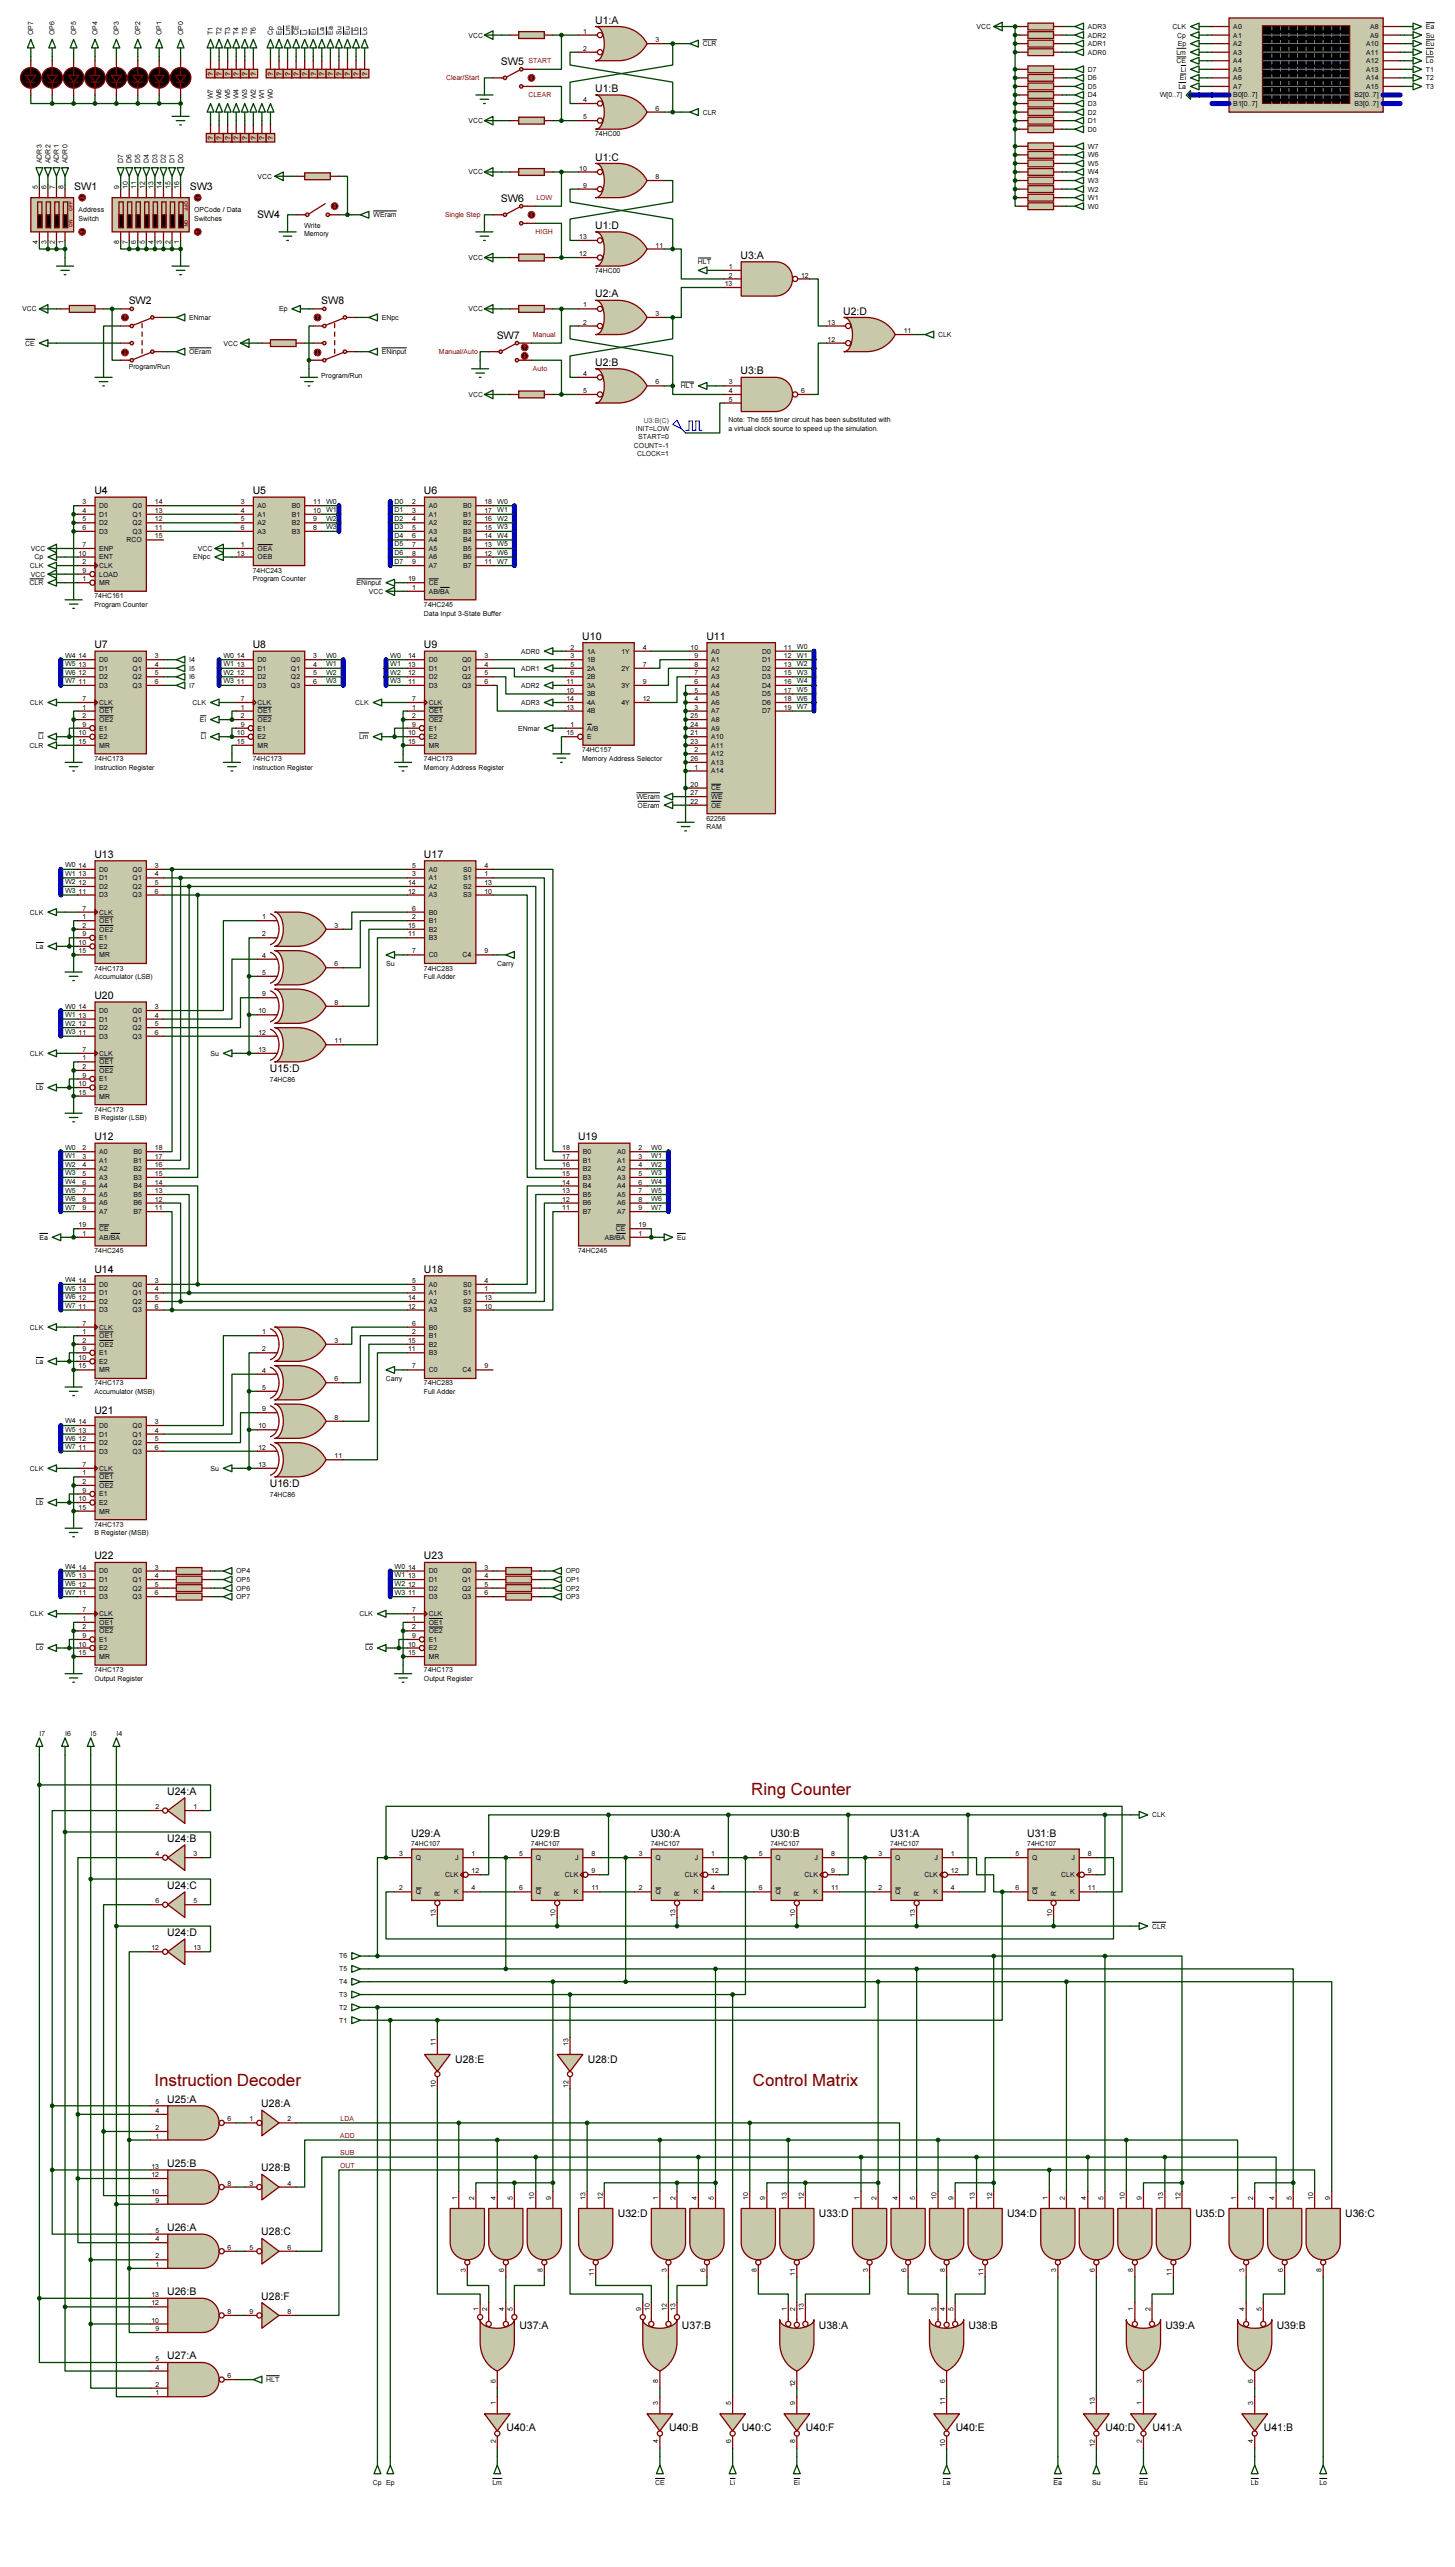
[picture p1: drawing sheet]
<svg xmlns="http://www.w3.org/2000/svg" width="432mm" height="762mm" viewBox="0 0 432 762" stroke-linecap="round" stroke-linejoin="round" font-family="sans-serif">
<defs><g id="words">
<g font-size="5" fill="#800000">
<text x="223" y="532.8">Ring Counter</text>
<text x="45.8" y="619.2">Instruction Decoder</text>
<text x="223.4" y="619.2">Control Matrix</text>
</g>
<g font-size="3.1">
<text x="176.6" y="7">U1:A</text>
<text x="148.7" y="19.2">SW5</text>
<text x="176.6" y="27.3">U1:B</text>
<text x="176.6" y="47.7">U1:C</text>
<text x="22.1" y="56.3">SW1</text>
<text x="56.3" y="56.3">SW3</text>
<text x="148.7" y="59.9">SW6</text>
<text x="76.3" y="64.7">SW4</text>
<text x="176.6" y="68">U1:D</text>
<text x="219.8" y="76.9">U3:A</text>
<text x="176.6" y="88.3">U2:A</text>
<text x="38.2" y="90.3">SW2</text>
<text x="95.3" y="90.3">SW8</text>
<text x="250.2" y="93.4">U2:D</text>
<text x="147.4" y="100.5">SW7</text>
<text x="176.6" y="108.6">U2:B</text>
<text x="219.8" y="111.2">U3:B</text>
<text x="28" y="146.7">U4</text>
<text x="75" y="146.7">U5</text>
<text x="125.8" y="146.7">U6</text>
<text x="172.8" y="189.9">U10</text>
<text x="209.6" y="189.9">U11</text>
<text x="28" y="192.4">U7</text>
<text x="75" y="192.4">U8</text>
<text x="125.8" y="192.4">U9</text>
<text x="28" y="254.7">U13</text>
<text x="125.8" y="254.7">U17</text>
<text x="28" y="296.6">U20</text>
<text x="80.1" y="318.2">U15:D</text>
<text x="28" y="338.5">U12</text>
<text x="171.5" y="338.5">U19</text>
<text x="28" y="377.9">U14</text>
<text x="125.8" y="377.9">U18</text>
<text x="28" y="419.7">U21</text>
<text x="80.1" y="441.3">U16:D</text>
<text x="28" y="462.9">U22</text>
<text x="125.8" y="462.9">U23</text>
<text x="49.6" y="532.8">U24:A</text>
<text x="122" y="545.2">U29:A</text>
<text x="157.6" y="545.2">U29:B</text>
<text x="193.1" y="545.2">U30:A</text>
<text x="228.6" y="545.2">U30:B</text>
<text x="264.2" y="545.2">U31:A</text>
<text x="304.8" y="545.2">U31:B</text>
<text x="49.6" y="546.7">U24:B</text>
<text x="49.6" y="560.7">U24:C</text>
<text x="49.6" y="574.7">U24:D</text>
<text x="135.1" y="612.5">U28:E</text>
<text x="174.5" y="612.5">U28:D</text>
<text x="49.6" y="624.2">U25:A</text>
<text x="77.6" y="625.5">U28:A</text>
<text x="49.6" y="643.3">U25:B</text>
<text x="77.6" y="644.5">U28:B</text>
<text x="183.3" y="658.2">U32:D</text>
<text x="243" y="658.2">U33:D</text>
<text x="298.9" y="658.2">U34:D</text>
<text x="354.8" y="658.2">U35:D</text>
<text x="399.2" y="658.2">U36:C</text>
<text x="49.6" y="662.3">U26:A</text>
<text x="77.6" y="663.6">U28:C</text>
<text x="49.6" y="681.4">U26:B</text>
<text x="77.6" y="682.6">U28:F</text>
<text x="154.1" y="691.2">U37:A</text>
<text x="202.4" y="691.2">U37:B</text>
<text x="243" y="691.2">U38:A</text>
<text x="287.4" y="691.2">U38:B</text>
<text x="345.9" y="691.2">U39:A</text>
<text x="378.9" y="691.2">U39:B</text>
<text x="49.6" y="700.4">U27:A</text>
<text x="150.3" y="721.7">U40:A</text>
<text x="198.6" y="721.7">U40:B</text>
<text x="220.1" y="721.7">U40:C</text>
<text x="239.2" y="721.7">U40:F</text>
<text x="283.6" y="721.7">U40:E</text>
<text x="328.1" y="721.7">U40:D</text>
<text x="342.1" y="721.7">U41:A</text>
<text x="375.1" y="721.7">U41:B</text>
</g>
<g font-size="2.1">
<text x="9.9" y="10.4" transform="rotate(-90 9.9 10.4)">OP7</text>
<text x="16.2" y="10.4" transform="rotate(-90 16.2 10.4)">OP6</text>
<text x="22.6" y="10.4" transform="rotate(-90 22.6 10.4)">OP5</text>
<text x="28.9" y="10.4" transform="rotate(-90 28.9 10.4)">OP4</text>
<text x="35.3" y="10.4" transform="rotate(-90 35.3 10.4)">OP3</text>
<text x="41.6" y="10.4" transform="rotate(-90 41.6 10.4)">OP2</text>
<text x="48" y="10.4" transform="rotate(-90 48 10.4)">OP1</text>
<text x="54.3" y="10.4" transform="rotate(-90 54.3 10.4)">OP0</text>
<text x="63.2" y="10.4" transform="rotate(-90 63.2 10.4)">T1</text>
<text x="65.7" y="10.4" transform="rotate(-90 65.7 10.4)">T2</text>
<text x="68.3" y="10.4" transform="rotate(-90 68.3 10.4)">T3</text>
<text x="70.8" y="10.4" transform="rotate(-90 70.8 10.4)">T4</text>
<text x="73.4" y="10.4" transform="rotate(-90 73.4 10.4)">T5</text>
<text x="75.9" y="10.4" transform="rotate(-90 75.9 10.4)">T6</text>
<text x="81" y="10.4" transform="rotate(-90 81 10.4)">Cp</text>
<text x="83.5" y="10.4" transform="rotate(-90 83.5 10.4)">Ep</text>
<text x="86.1" y="10.4" transform="rotate(-90 86.1 10.4)">Lm</text>
<text x="88.6" y="10.4" transform="rotate(-90 88.6 10.4)">CE</text>
<text x="91.1" y="10.4" transform="rotate(-90 91.1 10.4)">Li</text>
<text x="93.7" y="10.4" transform="rotate(-90 93.7 10.4)">Ei</text>
<text x="96.2" y="10.4" transform="rotate(-90 96.2 10.4)">La</text>
<text x="98.8" y="10.4" transform="rotate(-90 98.8 10.4)">Ea</text>
<text x="101.3" y="10.4" transform="rotate(-90 101.3 10.4)">Su</text>
<text x="103.8" y="10.4" transform="rotate(-90 103.8 10.4)">Eu</text>
<text x="106.4" y="10.4" transform="rotate(-90 106.4 10.4)">Lb</text>
<text x="108.9" y="10.4" transform="rotate(-90 108.9 10.4)">Lo</text>
<text x="139" y="11.1">VCC</text>
<text x="173.1" y="10">1</text>
<text x="289.8" y="8.6">VCC</text>
<text x="322.8" y="8.6">ADR3</text>
<text x="322.8" y="11.1">ADR2</text>
<text x="348" y="8.6">CLK</text>
<text x="349.4" y="11.1">Cp</text>
<text x="366" y="8.6">A0</text>
<text x="366" y="11.1">A1</text>
<text x="406.7" y="8.6">A8</text>
<text x="406.7" y="11.1">A9</text>
<text x="423.2" y="8.6">Ea</text>
<text x="423.2" y="11.1">Su</text>
<text x="173.1" y="15.1">2</text>
<text x="194.6" y="12.5">3</text>
<text x="208.5" y="13.7">CLR</text>
<text x="322.8" y="13.7">ADR1</text>
<text x="322.8" y="16.2">ADR0</text>
<text x="349.1" y="16.2">Lm</text>
<text x="349.5" y="13.7">Ep</text>
<text x="366" y="13.7">A2</text>
<text x="366" y="16.2">A3</text>
<text x="405.5" y="13.7">A10</text>
<text x="405.5" y="16.2">A11</text>
<text x="423.2" y="13.7">Eu</text>
<text x="423.2" y="16.2">Lb</text>
<text x="322.8" y="21.3">D7</text>
<text x="322.8" y="23.8">D6</text>
<text x="349.1" y="18.8">CE</text>
<text x="350.2" y="23.8">Ei</text>
<text x="350.4" y="21.3">Li</text>
<text x="366" y="18.8">A4</text>
<text x="366" y="21.3">A5</text>
<text x="366" y="23.8">A6</text>
<text x="405.5" y="18.8">A12</text>
<text x="405.5" y="21.3">A13</text>
<text x="405.5" y="23.8">A14</text>
<text x="423.2" y="18.8">Lo</text>
<text x="423.2" y="21.3">T1</text>
<text x="423.2" y="23.8">T2</text>
<text x="63.2" y="29.5" transform="rotate(-90 63.2 29.5)">W7</text>
<text x="65.7" y="29.5" transform="rotate(-90 65.7 29.5)">W6</text>
<text x="68.3" y="29.5" transform="rotate(-90 68.3 29.5)">W5</text>
<text x="70.8" y="29.5" transform="rotate(-90 70.8 29.5)">W4</text>
<text x="73.4" y="29.5" transform="rotate(-90 73.4 29.5)">W3</text>
<text x="75.9" y="29.5" transform="rotate(-90 75.9 29.5)">W2</text>
<text x="78.4" y="29.5" transform="rotate(-90 78.4 29.5)">W1</text>
<text x="81" y="29.5" transform="rotate(-90 81 29.5)">W0</text>
<text x="322.8" y="26.4">D5</text>
<text x="322.8" y="28.9">D4</text>
<text x="344.2" y="28.9">W[0..7]</text>
<text x="349.7" y="26.4">La</text>
<text x="366" y="26.4">A7</text>
<text x="366" y="28.9">B0[0..7]</text>
<text x="402" y="28.9">B2[0..7]</text>
<text x="405.5" y="26.4">A15</text>
<text x="423.2" y="26.4">T3</text>
<text x="173.1" y="30.3">4</text>
<text x="173.1" y="35.4">5</text>
<text x="194.6" y="32.9">6</text>
<text x="208.5" y="34">CLR</text>
<text x="322.8" y="31.5">D3</text>
<text x="322.8" y="34">D2</text>
<text x="366" y="31.5">B1[0..7]</text>
<text x="402" y="31.5">B3[0..7]</text>
<text x="139" y="36.5">VCC</text>
<text x="176.6" y="40.5">74HC00</text>
<text x="322.8" y="36.5">D1</text>
<text x="322.8" y="39.1">D0</text>
<text x="322.8" y="44.2">W7</text>
<text x="322.8" y="46.7">W6</text>
<text x="12.4" y="48.5" transform="rotate(-90 12.4 48.5)">ADR3</text>
<text x="14.9" y="48.5" transform="rotate(-90 14.9 48.5)">ADR2</text>
<text x="17.5" y="48.5" transform="rotate(-90 17.5 48.5)">ADR1</text>
<text x="20" y="48.5" transform="rotate(-90 20 48.5)">ADR0</text>
<text x="36.5" y="48.5" transform="rotate(-90 36.5 48.5)">D7</text>
<text x="39.1" y="48.5" transform="rotate(-90 39.1 48.5)">D6</text>
<text x="41.6" y="48.5" transform="rotate(-90 41.6 48.5)">D5</text>
<text x="44.2" y="48.5" transform="rotate(-90 44.2 48.5)">D4</text>
<text x="46.7" y="48.5" transform="rotate(-90 46.7 48.5)">D3</text>
<text x="49.2" y="48.5" transform="rotate(-90 49.2 48.5)">D2</text>
<text x="51.8" y="48.5" transform="rotate(-90 51.8 48.5)">D1</text>
<text x="54.3" y="48.5" transform="rotate(-90 54.3 48.5)">D0</text>
<text x="76.5" y="53">VCC</text>
<text x="139" y="51.8">VCC</text>
<text x="171.9" y="50.6">10</text>
<text x="194.6" y="53.2">8</text>
<text x="322.8" y="49.2">W5</text>
<text x="322.8" y="51.8">W4</text>
<text x="11.2" y="56.1" transform="rotate(-90 11.2 56.1)">5</text>
<text x="13.8" y="56.1" transform="rotate(-90 13.8 56.1)">6</text>
<text x="16.3" y="56.1" transform="rotate(-90 16.3 56.1)">7</text>
<text x="18.8" y="56.1" transform="rotate(-90 18.8 56.1)">8</text>
<text x="35.3" y="56.1" transform="rotate(-90 35.3 56.1)">9</text>
<text x="37.9" y="56.1" transform="rotate(-90 37.9 56.1)">10</text>
<text x="40.4" y="56.1" transform="rotate(-90 40.4 56.1)">11</text>
<text x="43" y="56.1" transform="rotate(-90 43 56.1)">12</text>
<text x="45.5" y="56.1" transform="rotate(-90 45.5 56.1)">13</text>
<text x="48" y="56.1" transform="rotate(-90 48 56.1)">14</text>
<text x="50.6" y="56.1" transform="rotate(-90 50.6 56.1)">15</text>
<text x="53.1" y="56.1" transform="rotate(-90 53.1 56.1)">16</text>
<text x="173.1" y="55.7">9</text>
<text x="322.8" y="54.3">W3</text>
<text x="322.8" y="56.9">W2</text>
<text x="322.8" y="59.4">W1</text>
<text x="23.3" y="62.9">Address</text>
<text x="23.3" y="65.5">Switch</text>
<text x="57.6" y="62.9">OPCode / Data</text>
<text x="57.6" y="65.5">Switches</text>
<text x="110.7" y="64.5">WEram</text>
<text x="322.8" y="61.9">W0</text>
<text x="90.3" y="67.6">Write</text>
<text x="90.3" y="70.2">Memory</text>
<text x="171.9" y="71">13</text>
<text x="11.2" y="72.5" transform="rotate(-90 11.2 72.5)">4</text>
<text x="13.8" y="72.5" transform="rotate(-90 13.8 72.5)">3</text>
<text x="16.3" y="72.5" transform="rotate(-90 16.3 72.5)">2</text>
<text x="18.8" y="72.5" transform="rotate(-90 18.8 72.5)">1</text>
<text x="35.3" y="72.5" transform="rotate(-90 35.3 72.5)">8</text>
<text x="37.9" y="72.5" transform="rotate(-90 37.9 72.5)">7</text>
<text x="40.4" y="72.5" transform="rotate(-90 40.4 72.5)">6</text>
<text x="43" y="72.5" transform="rotate(-90 43 72.5)">5</text>
<text x="45.5" y="72.5" transform="rotate(-90 45.5 72.5)">4</text>
<text x="48" y="72.5" transform="rotate(-90 48 72.5)">3</text>
<text x="50.6" y="72.5" transform="rotate(-90 50.6 72.5)">2</text>
<text x="53.1" y="72.5" transform="rotate(-90 53.1 72.5)">1</text>
<text x="139" y="77.2">VCC</text>
<text x="171.9" y="76">12</text>
<text x="194.6" y="73.5">11</text>
<text x="176.6" y="81.1">74HC00</text>
<text x="207.1" y="78.4">HLT</text>
<text x="216.3" y="79.8">1</text>
<text x="216.3" y="82.4">2</text>
<text x="237.7" y="82.4">12</text>
<text x="215.1" y="84.9">13</text>
<text x="6.6" y="92.4">VCC</text>
<text x="56.1" y="95">ENmar</text>
<text x="82.8" y="92.4">Ep</text>
<text x="113.3" y="95">ENpc</text>
<text x="139" y="92.4">VCC</text>
<text x="173.1" y="91.3">1</text>
<text x="194.6" y="93.8">3</text>
<text x="173.1" y="96.4">2</text>
<text x="245.6" y="96.4">13</text>
<text x="245.6" y="101.4">12</text>
<text x="268.2" y="98.9">11</text>
<text x="278.4" y="100">CLK</text>
<text x="7.5" y="102.6">CE</text>
<text x="56.1" y="105.1">OEram</text>
<text x="66.3" y="102.6">VCC</text>
<text x="113.3" y="105.1">ENinput</text>
<text x="38.2" y="109.6">Program/Run</text>
<text x="95.3" y="112.1">Program/Run</text>
<text x="173.1" y="111.6">4</text>
<text x="139" y="117.8">VCC</text>
<text x="173.1" y="116.7">5</text>
<text x="194.6" y="114.1">6</text>
<text x="202.1" y="115.3">HLT</text>
<text x="216.3" y="114.1">3</text>
<text x="216.3" y="116.7">4</text>
<text x="216.3" y="119.2">5</text>
<text x="237.7" y="116.7">6</text>
<text x="216.2" y="125.3">Note: The 555 timer circuit has been substituted with</text>
<text x="188.7" y="127.9">INIT=LOW</text>
<text x="189.4" y="130.4">START=0</text>
<text x="216.2" y="127.9">a virtual clock source to speed up the simulation.</text>
<text x="188.1" y="133">COUNT=-1</text>
<text x="189.1" y="135.5">CLOCK=1</text>
<text x="24.5" y="149.7">3</text>
<text x="46" y="149.7">14</text>
<text x="71.5" y="149.7">3</text>
<text x="93" y="149.7">11</text>
<text x="96.8" y="149.5">W0</text>
<text x="117.1" y="149.5">D0</text>
<text x="122.3" y="149.7">2</text>
<text x="143.8" y="149.7">18</text>
<text x="147.6" y="149.5">W0</text>
<text x="24.5" y="152.2">4</text>
<text x="24.5" y="154.8">5</text>
<text x="29.5" y="150.8">D0</text>
<text x="29.5" y="153.4">D1</text>
<text x="29.5" y="155.9">D2</text>
<text x="39.4" y="150.8">Q0</text>
<text x="39.4" y="153.4">Q1</text>
<text x="39.4" y="155.9">Q2</text>
<text x="46" y="152.2">13</text>
<text x="46" y="154.8">12</text>
<text x="71.5" y="152.2">4</text>
<text x="71.5" y="154.8">5</text>
<text x="76.5" y="150.8">A0</text>
<text x="76.5" y="153.4">A1</text>
<text x="76.5" y="155.9">A2</text>
<text x="86.6" y="150.8">B0</text>
<text x="86.6" y="153.4">B1</text>
<text x="86.6" y="155.9">B2</text>
<text x="93" y="152.2">10</text>
<text x="93" y="154.8">9</text>
<text x="96.8" y="154.6">W2</text>
<text x="96.8" y="152.1">W1</text>
<text x="117.1" y="154.6">D2</text>
<text x="117.1" y="152.1">D1</text>
<text x="122.3" y="152.2">3</text>
<text x="122.3" y="154.8">4</text>
<text x="127.3" y="150.8">A0</text>
<text x="127.3" y="153.4">A1</text>
<text x="127.3" y="155.9">A2</text>
<text x="137.4" y="150.8">B0</text>
<text x="137.4" y="153.4">B1</text>
<text x="137.4" y="155.9">B2</text>
<text x="143.8" y="152.2">17</text>
<text x="143.8" y="154.8">16</text>
<text x="147.6" y="152.1">W1</text>
<text x="147.6" y="154.6">W2</text>
<text x="24.5" y="157.3">6</text>
<text x="29.5" y="158.5">D3</text>
<text x="37.5" y="161">RCO</text>
<text x="39.4" y="158.5">Q3</text>
<text x="46" y="159.9">15</text>
<text x="46" y="157.3">11</text>
<text x="71.5" y="157.3">6</text>
<text x="76.5" y="158.5">A3</text>
<text x="86.6" y="158.5">B3</text>
<text x="93" y="157.3">8</text>
<text x="96.8" y="157.1">W3</text>
<text x="117.1" y="159.7">D4</text>
<text x="117.1" y="157.1">D3</text>
<text x="122.3" y="157.3">5</text>
<text x="122.3" y="159.9">6</text>
<text x="127.3" y="158.5">A3</text>
<text x="127.3" y="161">A4</text>
<text x="137.4" y="158.5">B3</text>
<text x="137.4" y="161">B4</text>
<text x="143.8" y="157.3">15</text>
<text x="143.8" y="159.9">14</text>
<text x="147.6" y="157.1">W3</text>
<text x="147.6" y="159.7">W4</text>
<text x="9.1" y="163.5">VCC</text>
<text x="10.3" y="166.1">Cp</text>
<text x="23.3" y="164.9">10</text>
<text x="24.5" y="162.4">7</text>
<text x="24.5" y="167.5">2</text>
<text x="29.5" y="163.5">ENP</text>
<text x="29.5" y="166.1">ENT</text>
<text x="57.4" y="166.1">ENpc</text>
<text x="58.7" y="163.5">VCC</text>
<text x="70.3" y="164.9">13</text>
<text x="71.5" y="162.4">1</text>
<text x="76.5" y="163.5">OEA</text>
<text x="76.5" y="166.1">OEB</text>
<text x="117.1" y="167.3">D7</text>
<text x="117.1" y="164.8">D6</text>
<text x="117.1" y="162.2">D5</text>
<text x="122.3" y="162.4">7</text>
<text x="122.3" y="164.9">8</text>
<text x="122.3" y="167.5">9</text>
<text x="127.3" y="163.5">A5</text>
<text x="127.3" y="166.1">A6</text>
<text x="137.4" y="163.5">B5</text>
<text x="137.4" y="166.1">B6</text>
<text x="143.8" y="162.4">13</text>
<text x="143.8" y="164.9">12</text>
<text x="143.8" y="167.5">11</text>
<text x="147.6" y="167.3">W7</text>
<text x="147.6" y="162.2">W5</text>
<text x="147.6" y="164.8">W6</text>
<text x="8.8" y="173.7">CLR</text>
<text x="8.9" y="168.6">CLK</text>
<text x="9.1" y="171.2">VCC</text>
<text x="24.5" y="170">9</text>
<text x="24.5" y="172.6">1</text>
<text x="29.5" y="168.6">CLK</text>
<text x="29.5" y="171.2">LOAD</text>
<text x="29.5" y="173.7">MR</text>
<text x="75" y="170">74HC243</text>
<text x="75" y="172.6">Program Counter</text>
<text x="105.8" y="173.7">ENinput</text>
<text x="121.1" y="172.6">19</text>
<text x="127.3" y="168.6">A7</text>
<text x="127.3" y="173.7">CE</text>
<text x="137.4" y="168.6">B7</text>
<text x="28" y="177.6">74HC161</text>
<text x="109.5" y="176.2">VCC</text>
<text x="122.3" y="175.1">1</text>
<text x="127.3" y="176.2">AB/BA</text>
<text x="28" y="180.2">Program Counter</text>
<text x="125.8" y="180.2">74HC245</text>
<text x="125.8" y="182.7">Data Input 3-State Buffer</text>
<text x="19.3" y="195.2">W4</text>
<text x="19.3" y="197.8">W5</text>
<text x="23.3" y="195.4">14</text>
<text x="23.3" y="198">13</text>
<text x="29.5" y="196.6">D0</text>
<text x="39.4" y="196.6">Q0</text>
<text x="46" y="195.4">3</text>
<text x="46" y="198">4</text>
<text x="56.1" y="196.6">I4</text>
<text x="66.3" y="195.2">W0</text>
<text x="66.3" y="197.8">W1</text>
<text x="70.3" y="195.4">14</text>
<text x="70.3" y="198">13</text>
<text x="76.5" y="196.6">D0</text>
<text x="86.4" y="196.6">Q0</text>
<text x="93" y="195.4">3</text>
<text x="93" y="198">4</text>
<text x="96.8" y="195.2">W0</text>
<text x="96.8" y="197.8">W1</text>
<text x="115.8" y="195.2">W0</text>
<text x="115.8" y="197.8">W1</text>
<text x="121.1" y="195.4">14</text>
<text x="121.1" y="198">13</text>
<text x="127.3" y="196.6">D0</text>
<text x="137.2" y="196.6">Q0</text>
<text x="143.8" y="195.4">3</text>
<text x="143.8" y="198">4</text>
<text x="154.7" y="194">ADR0</text>
<text x="169.3" y="192.9">2</text>
<text x="169.3" y="195.4">3</text>
<text x="169.3" y="198">5</text>
<text x="174.2" y="194">1A</text>
<text x="174.2" y="196.6">1B</text>
<text x="184.4" y="194">1Y</text>
<text x="190.8" y="192.9">4</text>
<text x="190.8" y="198">7</text>
<text x="204.9" y="192.9">10</text>
<text x="206.1" y="195.4">9</text>
<text x="206.1" y="198">8</text>
<text x="211.1" y="194">A0</text>
<text x="211.1" y="196.6">A1</text>
<text x="226.2" y="194">D0</text>
<text x="226.2" y="196.6">D1</text>
<text x="232.7" y="192.9">11</text>
<text x="232.7" y="195.4">12</text>
<text x="232.7" y="198">13</text>
<text x="236.5" y="192.7">W0</text>
<text x="236.5" y="195.2">W1</text>
<text x="236.5" y="197.8">W2</text>
<text x="19.3" y="202.9">W7</text>
<text x="19.3" y="200.3">W6</text>
<text x="23.3" y="200.5">12</text>
<text x="23.3" y="203">11</text>
<text x="29.5" y="199.1">D1</text>
<text x="29.5" y="201.6">D2</text>
<text x="39.4" y="199.1">Q1</text>
<text x="39.4" y="201.6">Q2</text>
<text x="46" y="200.5">5</text>
<text x="46" y="203">6</text>
<text x="56.1" y="199.1">I5</text>
<text x="56.1" y="201.6">I6</text>
<text x="66.3" y="202.9">W3</text>
<text x="66.3" y="200.3">W2</text>
<text x="70.3" y="200.5">12</text>
<text x="70.3" y="203">11</text>
<text x="76.5" y="199.1">D1</text>
<text x="76.5" y="201.6">D2</text>
<text x="86.4" y="199.1">Q1</text>
<text x="86.4" y="201.6">Q2</text>
<text x="93" y="200.5">5</text>
<text x="93" y="203">6</text>
<text x="96.8" y="202.9">W3</text>
<text x="96.8" y="200.3">W2</text>
<text x="115.8" y="202.9">W3</text>
<text x="115.8" y="200.3">W2</text>
<text x="121.1" y="200.5">12</text>
<text x="121.1" y="203">11</text>
<text x="127.3" y="199.1">D1</text>
<text x="127.3" y="201.6">D2</text>
<text x="137.2" y="199.1">Q1</text>
<text x="137.2" y="201.6">Q2</text>
<text x="143.8" y="200.5">5</text>
<text x="143.8" y="203">6</text>
<text x="154.7" y="199.1">ADR1</text>
<text x="168.1" y="203">11</text>
<text x="169.3" y="200.5">6</text>
<text x="174.2" y="199.1">2A</text>
<text x="174.2" y="201.6">2B</text>
<text x="184.4" y="199.1">2Y</text>
<text x="190.8" y="203">9</text>
<text x="206.1" y="200.5">7</text>
<text x="206.1" y="203">6</text>
<text x="211.1" y="199.1">A2</text>
<text x="211.1" y="201.6">A3</text>
<text x="226.2" y="199.1">D2</text>
<text x="226.2" y="201.6">D3</text>
<text x="232.7" y="200.5">15</text>
<text x="232.7" y="203">16</text>
<text x="236.5" y="200.3">W3</text>
<text x="236.5" y="202.9">W4</text>
<text x="8.9" y="209.3">CLK</text>
<text x="24.5" y="208.1">7</text>
<text x="29.5" y="204.2">D3</text>
<text x="29.5" y="209.3">CLK</text>
<text x="39.4" y="204.2">Q3</text>
<text x="56.1" y="204.2">I7</text>
<text x="57.1" y="209.3">CLK</text>
<text x="71.5" y="208.1">7</text>
<text x="76.5" y="204.2">D3</text>
<text x="76.5" y="209.3">CLK</text>
<text x="86.4" y="204.2">Q3</text>
<text x="105.4" y="209.3">CLK</text>
<text x="122.3" y="208.1">7</text>
<text x="127.3" y="204.2">D3</text>
<text x="127.3" y="209.3">CLK</text>
<text x="137.2" y="204.2">Q3</text>
<text x="154.7" y="204.2">ADR2</text>
<text x="154.7" y="209.3">ADR3</text>
<text x="168.1" y="205.6">10</text>
<text x="168.1" y="208.1">14</text>
<text x="174.2" y="204.2">3A</text>
<text x="174.2" y="206.7">3B</text>
<text x="174.2" y="209.3">4A</text>
<text x="184.4" y="204.2">3Y</text>
<text x="184.4" y="209.3">4Y</text>
<text x="190.8" y="208.1">12</text>
<text x="206.1" y="205.6">5</text>
<text x="206.1" y="208.1">4</text>
<text x="211.1" y="204.2">A4</text>
<text x="211.1" y="206.7">A5</text>
<text x="211.1" y="209.3">A6</text>
<text x="226.2" y="204.2">D4</text>
<text x="226.2" y="206.7">D5</text>
<text x="226.2" y="209.3">D6</text>
<text x="232.7" y="205.6">17</text>
<text x="232.7" y="208.1">18</text>
<text x="236.5" y="205.4">W5</text>
<text x="236.5" y="207.9">W6</text>
<text x="24.5" y="215.7">9</text>
<text x="24.5" y="210.7">1</text>
<text x="24.5" y="213.2">2</text>
<text x="29.5" y="211.8">OE1</text>
<text x="29.5" y="214.3">OE2</text>
<text x="59.4" y="214.3">Ei</text>
<text x="71.5" y="215.7">9</text>
<text x="71.5" y="210.7">1</text>
<text x="71.5" y="213.2">2</text>
<text x="76.5" y="211.8">OE1</text>
<text x="76.5" y="214.3">OE2</text>
<text x="122.3" y="215.7">9</text>
<text x="122.3" y="210.7">1</text>
<text x="122.3" y="213.2">2</text>
<text x="127.3" y="211.8">OE1</text>
<text x="127.3" y="214.3">OE2</text>
<text x="168.1" y="210.7">13</text>
<text x="169.3" y="215.7">1</text>
<text x="174.2" y="211.8">4B</text>
<text x="204.9" y="213.2">25</text>
<text x="204.9" y="215.7">24</text>
<text x="206.1" y="210.7">3</text>
<text x="211.1" y="211.8">A7</text>
<text x="211.1" y="214.3">A8</text>
<text x="226.2" y="211.8">D7</text>
<text x="232.7" y="210.7">19</text>
<text x="236.5" y="210.5">W7</text>
<text x="8.8" y="222">CLR</text>
<text x="11.3" y="219.4">Li</text>
<text x="23.3" y="218.3">10</text>
<text x="23.3" y="220.8">15</text>
<text x="29.5" y="216.9">E1</text>
<text x="29.5" y="219.4">E2</text>
<text x="29.5" y="222">MR</text>
<text x="59.6" y="219.4">Li</text>
<text x="70.3" y="218.3">10</text>
<text x="70.3" y="220.8">15</text>
<text x="76.5" y="216.9">E1</text>
<text x="76.5" y="219.4">E2</text>
<text x="76.5" y="222">MR</text>
<text x="106.6" y="219.4">Lm</text>
<text x="121.1" y="218.3">10</text>
<text x="121.1" y="220.8">15</text>
<text x="127.3" y="216.9">E1</text>
<text x="127.3" y="219.4">E2</text>
<text x="127.3" y="222">MR</text>
<text x="153.8" y="216.9">ENmar</text>
<text x="168.1" y="218.3">15</text>
<text x="174.2" y="216.9">A/B</text>
<text x="174.2" y="219.4">E</text>
<text x="204.9" y="218.3">21</text>
<text x="204.9" y="220.8">23</text>
<text x="211.1" y="216.9">A9</text>
<text x="211.1" y="219.4">A10</text>
<text x="211.1" y="222">A11</text>
<text x="28" y="225.9">74HC173</text>
<text x="75" y="225.9">74HC173</text>
<text x="125.8" y="225.9">74HC173</text>
<text x="172.8" y="223.4">74HC157</text>
<text x="172.8" y="225.9">Memory Address Selector</text>
<text x="204.9" y="225.9">26</text>
<text x="206.1" y="223.4">2</text>
<text x="211.1" y="224.5">A12</text>
<text x="211.1" y="227">A13</text>
<text x="28" y="228.4">Instruction Register</text>
<text x="75" y="228.4">Instruction Register</text>
<text x="125.8" y="228.4">Memory Address Register</text>
<text x="204.9" y="233.5">20</text>
<text x="206.1" y="228.4">1</text>
<text x="211.1" y="229.6">A14</text>
<text x="188.8" y="237.2">WEram</text>
<text x="189.2" y="239.7">OEram</text>
<text x="204.9" y="236.1">27</text>
<text x="204.9" y="238.6">22</text>
<text x="211.1" y="234.7">CE</text>
<text x="211.1" y="237.2">WE</text>
<text x="211.1" y="239.7">OE</text>
<text x="209.6" y="243.7">62256</text>
<text x="209.6" y="246.2">RAM</text>
<text x="19.3" y="257.5">W0</text>
<text x="23.3" y="257.6">14</text>
<text x="46" y="257.6">3</text>
<text x="122.3" y="257.6">5</text>
<text x="143.8" y="257.6">4</text>
<text x="19.3" y="260">W1</text>
<text x="19.3" y="262.6">W2</text>
<text x="23.3" y="260.2">13</text>
<text x="23.3" y="262.7">12</text>
<text x="29.5" y="258.8">D0</text>
<text x="29.5" y="261.3">D1</text>
<text x="29.5" y="263.9">D2</text>
<text x="39.4" y="258.8">Q0</text>
<text x="39.4" y="261.3">Q1</text>
<text x="39.4" y="263.9">Q2</text>
<text x="46" y="260.2">4</text>
<text x="46" y="262.7">5</text>
<text x="121.1" y="262.7">14</text>
<text x="122.3" y="260.2">3</text>
<text x="127.3" y="258.8">A0</text>
<text x="127.3" y="261.3">A1</text>
<text x="127.3" y="263.9">A2</text>
<text x="137.4" y="258.8">S0</text>
<text x="137.4" y="261.3">S1</text>
<text x="137.4" y="263.9">S2</text>
<text x="143.8" y="260.2">1</text>
<text x="143.8" y="262.7">13</text>
<text x="19.3" y="265.1">W3</text>
<text x="23.3" y="265.3">11</text>
<text x="29.5" y="266.4">D3</text>
<text x="39.4" y="266.4">Q3</text>
<text x="46" y="265.3">6</text>
<text x="121.1" y="265.3">12</text>
<text x="127.3" y="266.4">A3</text>
<text x="137.4" y="266.4">S3</text>
<text x="143.8" y="265.3">10</text>
<text x="8.9" y="271.5">CLK</text>
<text x="24.5" y="270.3">7</text>
<text x="24.5" y="272.9">1</text>
<text x="24.5" y="275.4">2</text>
<text x="29.5" y="271.5">CLK</text>
<text x="29.5" y="274">OE1</text>
<text x="77.9" y="272.9">1</text>
<text x="99.3" y="275.4">3</text>
<text x="121.1" y="275.4">15</text>
<text x="122.3" y="270.3">6</text>
<text x="122.3" y="272.9">2</text>
<text x="127.3" y="271.5">B0</text>
<text x="127.3" y="274">B1</text>
<text x="10.6" y="281.6">La</text>
<text x="23.3" y="280.5">10</text>
<text x="24.5" y="278">9</text>
<text x="29.5" y="276.6">OE2</text>
<text x="29.5" y="279.1">E1</text>
<text x="29.5" y="281.6">E2</text>
<text x="77.9" y="278">2</text>
<text x="121.1" y="278">11</text>
<text x="127.3" y="276.6">B2</text>
<text x="127.3" y="279.1">B3</text>
<text x="23.3" y="283">15</text>
<text x="29.5" y="284.2">MR</text>
<text x="77.9" y="284.3">4</text>
<text x="99.3" y="286.9">6</text>
<text x="114.6" y="286.7">Su</text>
<text x="122.3" y="283">7</text>
<text x="127.3" y="284.2">C0</text>
<text x="137.3" y="284.2">C4</text>
<text x="143.8" y="283">9</text>
<text x="147.6" y="286.7">Carry</text>
<text x="28" y="288.1">74HC173</text>
<text x="28" y="290.7">Accumulator (LSB)</text>
<text x="77.9" y="289.4">5</text>
<text x="125.8" y="288.1">74HC283</text>
<text x="125.8" y="290.7">Full Adder</text>
<text x="19.3" y="299.4">W0</text>
<text x="23.3" y="299.6">14</text>
<text x="46" y="299.6">3</text>
<text x="77.9" y="295.7">9</text>
<text x="99.3" y="298.3">8</text>
<text x="19.3" y="301.9">W1</text>
<text x="19.3" y="304.5">W2</text>
<text x="23.3" y="302.1">13</text>
<text x="23.3" y="304.6">12</text>
<text x="29.5" y="300.7">D0</text>
<text x="29.5" y="303.2">D1</text>
<text x="29.5" y="305.8">D2</text>
<text x="39.4" y="300.7">Q0</text>
<text x="39.4" y="303.2">Q1</text>
<text x="39.4" y="305.8">Q2</text>
<text x="46" y="302.1">4</text>
<text x="46" y="304.6">5</text>
<text x="76.7" y="300.8">10</text>
<text x="19.3" y="307">W3</text>
<text x="23.3" y="307.2">11</text>
<text x="29.5" y="308.3">D3</text>
<text x="39.4" y="308.3">Q3</text>
<text x="46" y="307.2">6</text>
<text x="76.7" y="307.2">12</text>
<text x="99.3" y="309.7">11</text>
<text x="8.9" y="313.4">CLK</text>
<text x="24.5" y="312.3">7</text>
<text x="24.5" y="314.8">1</text>
<text x="24.5" y="317.3">2</text>
<text x="29.5" y="313.4">CLK</text>
<text x="29.5" y="315.9">OE1</text>
<text x="62.5" y="313.4">Su</text>
<text x="76.7" y="312.3">13</text>
<text x="10.6" y="323.6">Lb</text>
<text x="23.3" y="322.4">10</text>
<text x="24.5" y="319.9">9</text>
<text x="29.5" y="318.5">OE2</text>
<text x="29.5" y="321">E1</text>
<text x="29.5" y="323.6">E2</text>
<text x="80.1" y="321.1">74HC86</text>
<text x="23.3" y="325">15</text>
<text x="29.5" y="326.1">MR</text>
<text x="28" y="330">74HC173</text>
<text x="28" y="332.6">B Register (LSB)</text>
<text x="19.3" y="341.3">W0</text>
<text x="24.5" y="341.5">2</text>
<text x="46" y="341.5">18</text>
<text x="166.8" y="341.5">18</text>
<text x="189.5" y="341.5">2</text>
<text x="193.3" y="341.3">W0</text>
<text x="19.3" y="343.8">W1</text>
<text x="19.3" y="346.4">W2</text>
<text x="24.5" y="344">3</text>
<text x="24.5" y="346.5">4</text>
<text x="29.5" y="342.6">A0</text>
<text x="29.5" y="345.1">A1</text>
<text x="29.5" y="347.7">A2</text>
<text x="39.6" y="342.6">B0</text>
<text x="39.6" y="345.1">B1</text>
<text x="39.6" y="347.7">B2</text>
<text x="46" y="344">17</text>
<text x="46" y="346.5">16</text>
<text x="166.8" y="344">17</text>
<text x="166.8" y="346.5">16</text>
<text x="173" y="342.6">B0</text>
<text x="173" y="345.1">B1</text>
<text x="173" y="347.7">B2</text>
<text x="183.1" y="342.6">A0</text>
<text x="183.1" y="345.1">A1</text>
<text x="183.1" y="347.7">A2</text>
<text x="189.5" y="344">3</text>
<text x="189.5" y="346.5">4</text>
<text x="193.3" y="343.8">W1</text>
<text x="193.3" y="346.4">W2</text>
<text x="19.3" y="348.9">W3</text>
<text x="19.3" y="351.5">W4</text>
<text x="19.3" y="354">W5</text>
<text x="24.5" y="349.1">5</text>
<text x="24.5" y="351.6">6</text>
<text x="29.5" y="350.2">A3</text>
<text x="29.5" y="352.8">A4</text>
<text x="39.6" y="350.2">B3</text>
<text x="39.6" y="352.8">B4</text>
<text x="46" y="349.1">15</text>
<text x="46" y="351.6">14</text>
<text x="166.8" y="349.1">15</text>
<text x="166.8" y="351.6">14</text>
<text x="173" y="350.2">B3</text>
<text x="173" y="352.8">B4</text>
<text x="183.1" y="350.2">A3</text>
<text x="183.1" y="352.8">A4</text>
<text x="189.5" y="349.1">5</text>
<text x="189.5" y="351.6">6</text>
<text x="193.3" y="348.9">W3</text>
<text x="193.3" y="351.5">W4</text>
<text x="193.3" y="354">W5</text>
<text x="19.3" y="359.1">W7</text>
<text x="19.3" y="356.5">W6</text>
<text x="24.5" y="354.2">7</text>
<text x="24.5" y="356.7">8</text>
<text x="24.5" y="359.2">9</text>
<text x="29.5" y="355.3">A5</text>
<text x="29.5" y="357.8">A6</text>
<text x="39.6" y="355.3">B5</text>
<text x="39.6" y="357.8">B6</text>
<text x="46" y="354.2">13</text>
<text x="46" y="356.7">12</text>
<text x="46" y="359.2">11</text>
<text x="166.8" y="354.2">13</text>
<text x="166.8" y="356.7">12</text>
<text x="166.8" y="359.2">11</text>
<text x="173" y="355.3">B5</text>
<text x="173" y="357.8">B6</text>
<text x="183.1" y="355.3">A5</text>
<text x="183.1" y="357.8">A6</text>
<text x="189.5" y="354.2">7</text>
<text x="189.5" y="356.7">8</text>
<text x="189.5" y="359.2">9</text>
<text x="193.3" y="359.1">W7</text>
<text x="193.3" y="356.5">W6</text>
<text x="23.3" y="364.3">19</text>
<text x="29.5" y="360.4">A7</text>
<text x="29.5" y="365.5">CE</text>
<text x="39.6" y="360.4">B7</text>
<text x="173" y="360.4">B7</text>
<text x="182.8" y="365.5">CE</text>
<text x="183.1" y="360.4">A7</text>
<text x="189.5" y="364.3">19</text>
<text x="11.7" y="368">Ea</text>
<text x="24.5" y="366.9">1</text>
<text x="28" y="371.9">74HC245</text>
<text x="29.5" y="368">AB/BA</text>
<text x="171.5" y="371.9">74HC245</text>
<text x="179.5" y="368">AB/BA</text>
<text x="189.5" y="366.9">1</text>
<text x="200.9" y="368">Eu</text>
<text x="19.3" y="380.7">W4</text>
<text x="19.3" y="383.2">W5</text>
<text x="23.3" y="380.8">14</text>
<text x="23.3" y="383.4">13</text>
<text x="29.5" y="382">D0</text>
<text x="39.4" y="382">Q0</text>
<text x="46" y="380.8">3</text>
<text x="46" y="383.4">4</text>
<text x="122.3" y="380.8">5</text>
<text x="122.3" y="383.4">3</text>
<text x="127.3" y="382">A0</text>
<text x="137.4" y="382">S0</text>
<text x="143.8" y="380.8">4</text>
<text x="143.8" y="383.4">1</text>
<text x="19.3" y="388.2">W7</text>
<text x="19.3" y="385.7">W6</text>
<text x="23.3" y="385.9">12</text>
<text x="23.3" y="388.5">11</text>
<text x="29.5" y="384.5">D1</text>
<text x="29.5" y="387.1">D2</text>
<text x="29.5" y="389.6">D3</text>
<text x="39.4" y="384.5">Q1</text>
<text x="39.4" y="387.1">Q2</text>
<text x="39.4" y="389.6">Q3</text>
<text x="46" y="385.9">5</text>
<text x="46" y="388.5">6</text>
<text x="121.1" y="385.9">14</text>
<text x="121.1" y="388.5">12</text>
<text x="127.3" y="384.5">A1</text>
<text x="127.3" y="387.1">A2</text>
<text x="127.3" y="389.6">A3</text>
<text x="137.4" y="384.5">S1</text>
<text x="137.4" y="387.1">S2</text>
<text x="137.4" y="389.6">S3</text>
<text x="143.8" y="385.9">13</text>
<text x="143.8" y="388.5">10</text>
<text x="8.9" y="394.7">CLK</text>
<text x="24.5" y="393.5">7</text>
<text x="29.5" y="394.7">CLK</text>
<text x="122.3" y="393.5">6</text>
<text x="127.3" y="394.7">B0</text>
<text x="24.5" y="401.2">9</text>
<text x="24.5" y="396.1">1</text>
<text x="24.5" y="398.6">2</text>
<text x="29.5" y="397.2">OE1</text>
<text x="29.5" y="399.8">OE2</text>
<text x="77.9" y="396.1">1</text>
<text x="77.9" y="401.2">2</text>
<text x="99.3" y="398.6">3</text>
<text x="121.1" y="398.6">15</text>
<text x="121.1" y="401.2">11</text>
<text x="122.3" y="396.1">2</text>
<text x="127.3" y="397.2">B1</text>
<text x="127.3" y="399.8">B2</text>
<text x="10.6" y="404.8">La</text>
<text x="23.3" y="403.7">10</text>
<text x="23.3" y="406.2">15</text>
<text x="29.5" y="402.3">E1</text>
<text x="29.5" y="404.8">E2</text>
<text x="29.5" y="407.4">MR</text>
<text x="77.9" y="407.5">4</text>
<text x="122.3" y="406.2">7</text>
<text x="127.3" y="402.3">B3</text>
<text x="127.3" y="407.4">C0</text>
<text x="137.3" y="407.4">C4</text>
<text x="143.8" y="406.2">9</text>
<text x="28" y="411.3">74HC173</text>
<text x="28" y="413.8">Accumulator (MSB)</text>
<text x="77.9" y="412.6">5</text>
<text x="99.3" y="410">6</text>
<text x="114.5" y="409.9">Carry</text>
<text x="125.8" y="411.3">74HC283</text>
<text x="125.8" y="413.8">Full Adder</text>
<text x="77.9" y="418.9">9</text>
<text x="19.3" y="422.5">W4</text>
<text x="19.3" y="425.1">W5</text>
<text x="23.3" y="422.7">14</text>
<text x="23.3" y="425.3">13</text>
<text x="29.5" y="423.9">D0</text>
<text x="39.4" y="423.9">Q0</text>
<text x="46" y="422.7">3</text>
<text x="46" y="425.3">4</text>
<text x="76.7" y="424">10</text>
<text x="99.3" y="421.5">8</text>
<text x="19.3" y="430.1">W7</text>
<text x="19.3" y="427.6">W6</text>
<text x="23.3" y="427.8">12</text>
<text x="23.3" y="430.4">11</text>
<text x="29.5" y="426.4">D1</text>
<text x="29.5" y="429">D2</text>
<text x="29.5" y="431.5">D3</text>
<text x="39.4" y="426.4">Q1</text>
<text x="39.4" y="429">Q2</text>
<text x="39.4" y="431.5">Q3</text>
<text x="46" y="427.8">5</text>
<text x="46" y="430.4">6</text>
<text x="76.7" y="430.4">12</text>
<text x="8.9" y="436.6">CLK</text>
<text x="24.5" y="435.4">7</text>
<text x="24.5" y="438">1</text>
<text x="29.5" y="436.6">CLK</text>
<text x="62.5" y="436.6">Su</text>
<text x="76.7" y="435.4">13</text>
<text x="99.3" y="432.9">11</text>
<text x="24.5" y="443.1">9</text>
<text x="24.5" y="440.5">2</text>
<text x="29.5" y="439.1">OE1</text>
<text x="29.5" y="441.7">OE2</text>
<text x="10.6" y="446.7">Lb</text>
<text x="23.3" y="445.6">10</text>
<text x="23.3" y="448.1">15</text>
<text x="29.5" y="444.2">E1</text>
<text x="29.5" y="446.7">E2</text>
<text x="29.5" y="449.3">MR</text>
<text x="80.1" y="444.3">74HC86</text>
<text x="28" y="453.2">74HC173</text>
<text x="28" y="455.7">B Register (MSB)</text>
<text x="19.3" y="465.7">W4</text>
<text x="23.3" y="465.9">14</text>
<text x="29.5" y="467.1">D0</text>
<text x="39.4" y="467.1">Q0</text>
<text x="46" y="465.9">3</text>
<text x="70.1" y="467.1">OP4</text>
<text x="117.1" y="465.7">W0</text>
<text x="121.1" y="465.9">14</text>
<text x="127.3" y="467.1">D0</text>
<text x="137.2" y="467.1">Q0</text>
<text x="143.8" y="465.9">3</text>
<text x="167.9" y="467.1">OP0</text>
<text x="19.3" y="473.3">W7</text>
<text x="19.3" y="468.2">W5</text>
<text x="19.3" y="470.8">W6</text>
<text x="23.3" y="468.5">13</text>
<text x="23.3" y="471">12</text>
<text x="23.3" y="473.5">11</text>
<text x="29.5" y="469.6">D1</text>
<text x="29.5" y="472.1">D2</text>
<text x="39.4" y="469.6">Q1</text>
<text x="39.4" y="472.1">Q2</text>
<text x="46" y="468.5">4</text>
<text x="46" y="471">5</text>
<text x="46" y="473.5">6</text>
<text x="70.1" y="469.6">OP5</text>
<text x="70.1" y="472.1">OP6</text>
<text x="117.1" y="473.3">W3</text>
<text x="117.1" y="468.2">W1</text>
<text x="117.1" y="470.8">W2</text>
<text x="121.1" y="468.5">13</text>
<text x="121.1" y="471">12</text>
<text x="121.1" y="473.5">11</text>
<text x="127.3" y="469.6">D1</text>
<text x="127.3" y="472.1">D2</text>
<text x="137.2" y="469.6">Q1</text>
<text x="137.2" y="472.1">Q2</text>
<text x="143.8" y="468.5">4</text>
<text x="143.8" y="471">5</text>
<text x="143.8" y="473.5">6</text>
<text x="167.9" y="472.1">OP2</text>
<text x="167.9" y="469.6">OP1</text>
<text x="8.9" y="479.8">CLK</text>
<text x="24.5" y="478.6">7</text>
<text x="29.5" y="474.7">D3</text>
<text x="29.5" y="479.8">CLK</text>
<text x="39.4" y="474.7">Q3</text>
<text x="70.1" y="474.7">OP7</text>
<text x="106.7" y="479.8">CLK</text>
<text x="122.3" y="478.6">7</text>
<text x="127.3" y="474.7">D3</text>
<text x="127.3" y="479.8">CLK</text>
<text x="137.2" y="474.7">Q3</text>
<text x="167.9" y="474.7">OP3</text>
<text x="24.5" y="481.2">1</text>
<text x="24.5" y="483.7">2</text>
<text x="29.5" y="482.3">OE1</text>
<text x="29.5" y="484.8">OE2</text>
<text x="122.3" y="481.2">1</text>
<text x="122.3" y="483.7">2</text>
<text x="127.3" y="482.3">OE1</text>
<text x="127.3" y="484.8">OE2</text>
<text x="10.6" y="489.9">Lo</text>
<text x="23.3" y="488.8">10</text>
<text x="23.3" y="491.3">15</text>
<text x="24.5" y="486.2">9</text>
<text x="29.5" y="487.4">E1</text>
<text x="29.5" y="489.9">E2</text>
<text x="108.4" y="489.9">Lo</text>
<text x="121.1" y="488.8">10</text>
<text x="121.1" y="491.3">15</text>
<text x="122.3" y="486.2">9</text>
<text x="127.3" y="487.4">E1</text>
<text x="127.3" y="489.9">E2</text>
<text x="28" y="496.4">74HC173</text>
<text x="29.5" y="492.5">MR</text>
<text x="125.8" y="496.4">74HC173</text>
<text x="127.3" y="492.5">MR</text>
<text x="28" y="498.9">Output Register</text>
<text x="125.8" y="498.9">Output Register</text>
<text x="11.7" y="515.3">I7</text>
<text x="19.3" y="515.3">I6</text>
<text x="26.9" y="515.3">I5</text>
<text x="34.5" y="515.3">I4</text>
<text x="46.1" y="537">2</text>
<text x="57.4" y="537">1</text>
<text x="341.9" y="539.5">CLK</text>
<text x="46.1" y="551">4</text>
<text x="57.4" y="551">3</text>
<text x="118.5" y="551">3</text>
<text x="122" y="548">74HC107</text>
<text x="140" y="551">1</text>
<text x="154.1" y="551">5</text>
<text x="157.6" y="548">74HC107</text>
<text x="175.5" y="551">8</text>
<text x="189.6" y="551">3</text>
<text x="193.1" y="548">74HC107</text>
<text x="211.1" y="551">1</text>
<text x="225.2" y="551">5</text>
<text x="228.6" y="548">74HC107</text>
<text x="246.6" y="551">8</text>
<text x="260.7" y="551">3</text>
<text x="264.2" y="548">74HC107</text>
<text x="282.2" y="551">1</text>
<text x="301.4" y="551">5</text>
<text x="304.8" y="548">74HC107</text>
<text x="322.8" y="551">8</text>
<text x="123.4" y="552.2">Q</text>
<text x="132.1" y="557.2">CLK</text>
<text x="135.1" y="552.2">J</text>
<text x="140" y="556.1">12</text>
<text x="159" y="552.2">Q</text>
<text x="167.6" y="557.2">CLK</text>
<text x="170.6" y="552.2">J</text>
<text x="175.5" y="556.1">9</text>
<text x="194.6" y="552.2">Q</text>
<text x="203.2" y="557.2">CLK</text>
<text x="206.2" y="552.2">J</text>
<text x="211.1" y="556.1">12</text>
<text x="230.1" y="552.2">Q</text>
<text x="238.8" y="557.2">CLK</text>
<text x="241.8" y="552.2">J</text>
<text x="246.6" y="556.1">9</text>
<text x="265.7" y="552.2">Q</text>
<text x="274.3" y="557.2">CLK</text>
<text x="277.3" y="552.2">J</text>
<text x="282.2" y="556.1">12</text>
<text x="306.3" y="552.2">Q</text>
<text x="315" y="557.2">CLK</text>
<text x="318" y="552.2">J</text>
<text x="322.8" y="556.1">9</text>
<text x="118.5" y="561.2">2</text>
<text x="123.4" y="562.3">Q</text>
<text x="130.5" y="562.9" transform="rotate(-90 130.5 562.9)">R</text>
<text x="134.7" y="562.3">K</text>
<text x="140" y="561.2">4</text>
<text x="154.1" y="561.2">6</text>
<text x="159" y="562.3">Q</text>
<text x="166.1" y="562.9" transform="rotate(-90 166.1 562.9)">R</text>
<text x="170.3" y="562.3">K</text>
<text x="175.5" y="561.2">11</text>
<text x="189.6" y="561.2">2</text>
<text x="194.6" y="562.3">Q</text>
<text x="201.6" y="562.9" transform="rotate(-90 201.6 562.9)">R</text>
<text x="205.9" y="562.3">K</text>
<text x="211.1" y="561.2">4</text>
<text x="225.2" y="561.2">6</text>
<text x="230.1" y="562.3">Q</text>
<text x="237.2" y="562.9" transform="rotate(-90 237.2 562.9)">R</text>
<text x="241.4" y="562.3">K</text>
<text x="246.6" y="561.2">11</text>
<text x="260.7" y="561.2">2</text>
<text x="265.7" y="562.3">Q</text>
<text x="272.8" y="562.9" transform="rotate(-90 272.8 562.9)">R</text>
<text x="277" y="562.3">K</text>
<text x="282.2" y="561.2">4</text>
<text x="301.4" y="561.2">6</text>
<text x="306.3" y="562.3">Q</text>
<text x="313.4" y="562.9" transform="rotate(-90 313.4 562.9)">R</text>
<text x="317.6" y="562.3">K</text>
<text x="322.8" y="561.2">11</text>
<text x="46.1" y="565">6</text>
<text x="57.4" y="565">5</text>
<text x="129.3" y="569" transform="rotate(-90 129.3 569)">13</text>
<text x="164.9" y="569" transform="rotate(-90 164.9 569)">10</text>
<text x="200.4" y="569" transform="rotate(-90 200.4 569)">13</text>
<text x="236" y="569" transform="rotate(-90 236 569)">10</text>
<text x="271.6" y="569" transform="rotate(-90 271.6 569)">13</text>
<text x="312.2" y="569" transform="rotate(-90 312.2 569)">10</text>
<text x="341.9" y="572.5">CLR</text>
<text x="44.9" y="578.9">12</text>
<text x="57.4" y="578.9">13</text>
<text x="100.7" y="581.4">T6</text>
<text x="100.7" y="585.2">T5</text>
<text x="100.7" y="589">T4</text>
<text x="100.7" y="592.8">T3</text>
<text x="100.7" y="596.6">T2</text>
<text x="100.7" y="600.4">T1</text>
<text x="129.3" y="607.3" transform="rotate(-90 129.3 607.3)">11</text>
<text x="168.7" y="607.3" transform="rotate(-90 168.7 607.3)">13</text>
<text x="129.3" y="619.8" transform="rotate(-90 129.3 619.8)">10</text>
<text x="168.7" y="619.8" transform="rotate(-90 168.7 619.8)">12</text>
<text x="46.1" y="627.2">4</text>
<text x="46.1" y="624.7">5</text>
<text x="67.6" y="629.7">6</text>
<text x="74" y="629.7">1</text>
<text x="85.3" y="629.7">2</text>
<text x="46.1" y="634.8">1</text>
<text x="46.1" y="632.3">2</text>
<text x="44.9" y="646.3">12</text>
<text x="44.9" y="643.7">13</text>
<text x="44.9" y="651.3">10</text>
<text x="46.1" y="653.9">9</text>
<text x="67.6" y="648.8">8</text>
<text x="74" y="648.8">3</text>
<text x="85.3" y="648.8">4</text>
<text x="135.7" y="653" transform="rotate(-90 135.7 653)">1</text>
<text x="140.8" y="653" transform="rotate(-90 140.8 653)">2</text>
<text x="147.1" y="653" transform="rotate(-90 147.1 653)">4</text>
<text x="152.2" y="653" transform="rotate(-90 152.2 653)">5</text>
<text x="158.5" y="653" transform="rotate(-90 158.5 653)">10</text>
<text x="163.6" y="653" transform="rotate(-90 163.6 653)">9</text>
<text x="173.8" y="653" transform="rotate(-90 173.8 653)">13</text>
<text x="178.9" y="653" transform="rotate(-90 178.9 653)">12</text>
<text x="195.4" y="653" transform="rotate(-90 195.4 653)">1</text>
<text x="200.4" y="653" transform="rotate(-90 200.4 653)">2</text>
<text x="206.8" y="653" transform="rotate(-90 206.8 653)">4</text>
<text x="211.9" y="653" transform="rotate(-90 211.9 653)">5</text>
<text x="222" y="653" transform="rotate(-90 222 653)">10</text>
<text x="227.1" y="653" transform="rotate(-90 227.1 653)">9</text>
<text x="233.5" y="653" transform="rotate(-90 233.5 653)">13</text>
<text x="238.5" y="653" transform="rotate(-90 238.5 653)">12</text>
<text x="255.1" y="653" transform="rotate(-90 255.1 653)">1</text>
<text x="260.1" y="653" transform="rotate(-90 260.1 653)">2</text>
<text x="266.5" y="653" transform="rotate(-90 266.5 653)">4</text>
<text x="271.6" y="653" transform="rotate(-90 271.6 653)">5</text>
<text x="277.9" y="653" transform="rotate(-90 277.9 653)">10</text>
<text x="283" y="653" transform="rotate(-90 283 653)">9</text>
<text x="289.3" y="653" transform="rotate(-90 289.3 653)">13</text>
<text x="294.4" y="653" transform="rotate(-90 294.4 653)">12</text>
<text x="310.9" y="653" transform="rotate(-90 310.9 653)">1</text>
<text x="316" y="653" transform="rotate(-90 316 653)">2</text>
<text x="322.4" y="653" transform="rotate(-90 322.4 653)">4</text>
<text x="327.4" y="653" transform="rotate(-90 327.4 653)">5</text>
<text x="333.8" y="653" transform="rotate(-90 333.8 653)">10</text>
<text x="338.9" y="653" transform="rotate(-90 338.9 653)">9</text>
<text x="345.2" y="653" transform="rotate(-90 345.2 653)">13</text>
<text x="350.3" y="653" transform="rotate(-90 350.3 653)">12</text>
<text x="366.8" y="653" transform="rotate(-90 366.8 653)">1</text>
<text x="371.9" y="653" transform="rotate(-90 371.9 653)">2</text>
<text x="378.2" y="653" transform="rotate(-90 378.2 653)">4</text>
<text x="383.3" y="653" transform="rotate(-90 383.3 653)">5</text>
<text x="389.7" y="653" transform="rotate(-90 389.7 653)">10</text>
<text x="394.8" y="653" transform="rotate(-90 394.8 653)">9</text>
<text x="46.1" y="665.3">4</text>
<text x="46.1" y="662.8">5</text>
<text x="46.1" y="670.4">2</text>
<text x="67.6" y="667.8">6</text>
<text x="74" y="667.8">5</text>
<text x="85.3" y="667.8">6</text>
<text x="46.1" y="672.9">1</text>
<text x="138.2" y="674.5" transform="rotate(-90 138.2 674.5)">3</text>
<text x="149.6" y="674.5" transform="rotate(-90 149.6 674.5)">6</text>
<text x="161.1" y="674.5" transform="rotate(-90 161.1 674.5)">8</text>
<text x="176.3" y="675.7" transform="rotate(-90 176.3 675.7)">11</text>
<text x="197.9" y="674.5" transform="rotate(-90 197.9 674.5)">3</text>
<text x="209.3" y="674.5" transform="rotate(-90 209.3 674.5)">6</text>
<text x="224.6" y="674.5" transform="rotate(-90 224.6 674.5)">8</text>
<text x="236" y="675.7" transform="rotate(-90 236 675.7)">11</text>
<text x="257.6" y="674.5" transform="rotate(-90 257.6 674.5)">3</text>
<text x="269" y="674.5" transform="rotate(-90 269 674.5)">6</text>
<text x="280.5" y="674.5" transform="rotate(-90 280.5 674.5)">8</text>
<text x="291.9" y="675.7" transform="rotate(-90 291.9 675.7)">11</text>
<text x="313.5" y="674.5" transform="rotate(-90 313.5 674.5)">3</text>
<text x="324.9" y="674.5" transform="rotate(-90 324.9 674.5)">6</text>
<text x="336.3" y="674.5" transform="rotate(-90 336.3 674.5)">8</text>
<text x="347.8" y="675.7" transform="rotate(-90 347.8 675.7)">11</text>
<text x="369.4" y="674.5" transform="rotate(-90 369.4 674.5)">3</text>
<text x="380.8" y="674.5" transform="rotate(-90 380.8 674.5)">6</text>
<text x="392.2" y="674.5" transform="rotate(-90 392.2 674.5)">8</text>
<text x="44.9" y="681.8">13</text>
<text x="44.9" y="689.4">10</text>
<text x="44.9" y="684.4">12</text>
<text x="67.6" y="686.9">8</text>
<text x="74" y="686.9">9</text>
<text x="85.3" y="686.9">8</text>
<text x="142" y="686.1" transform="rotate(-90 142 686.1)">1</text>
<text x="144.6" y="686.1" transform="rotate(-90 144.6 686.1)">2</text>
<text x="149.6" y="686.1" transform="rotate(-90 149.6 686.1)">4</text>
<text x="152.2" y="686.1" transform="rotate(-90 152.2 686.1)">5</text>
<text x="190.3" y="686.1" transform="rotate(-90 190.3 686.1)">9</text>
<text x="192.8" y="686.1" transform="rotate(-90 192.8 686.1)">10</text>
<text x="197.9" y="686.1" transform="rotate(-90 197.9 686.1)">12</text>
<text x="200.4" y="686.1" transform="rotate(-90 200.4 686.1)">13</text>
<text x="233.5" y="686.1" transform="rotate(-90 233.5 686.1)">1</text>
<text x="236" y="686.1" transform="rotate(-90 236 686.1)">2</text>
<text x="238.5" y="686.1" transform="rotate(-90 238.5 686.1)">13</text>
<text x="277.9" y="686.1" transform="rotate(-90 277.9 686.1)">3</text>
<text x="280.5" y="686.1" transform="rotate(-90 280.5 686.1)">4</text>
<text x="283" y="686.1" transform="rotate(-90 283 686.1)">5</text>
<text x="336.3" y="686.1" transform="rotate(-90 336.3 686.1)">1</text>
<text x="341.4" y="686.1" transform="rotate(-90 341.4 686.1)">2</text>
<text x="369.4" y="686.1" transform="rotate(-90 369.4 686.1)">4</text>
<text x="374.4" y="686.1" transform="rotate(-90 374.4 686.1)">5</text>
<text x="46.1" y="692">9</text>
<text x="46.1" y="700.9">5</text>
<text x="46.1" y="703.4">4</text>
<text x="67.6" y="705.9">6</text>
<text x="79" y="707.1">HLT</text>
<text x="147.1" y="707.5" transform="rotate(-90 147.1 707.5)">6</text>
<text x="195.4" y="707.5" transform="rotate(-90 195.4 707.5)">8</text>
<text x="280.5" y="707.5" transform="rotate(-90 280.5 707.5)">6</text>
<text x="338.9" y="707.5" transform="rotate(-90 338.9 707.5)">3</text>
<text x="371.9" y="707.5" transform="rotate(-90 371.9 707.5)">6</text>
<text x="46.1" y="711">1</text>
<text x="46.1" y="708.5">2</text>
<text x="147.1" y="714" transform="rotate(-90 147.1 714)">1</text>
<text x="195.4" y="714" transform="rotate(-90 195.4 714)">3</text>
<text x="217" y="714" transform="rotate(-90 217 714)">5</text>
<text x="236" y="714" transform="rotate(-90 236 714)">9</text>
<text x="236" y="708.7" transform="rotate(-90 236 708.7)">12</text>
<text x="280.5" y="714" transform="rotate(-90 280.5 714)">11</text>
<text x="324.9" y="714" transform="rotate(-90 324.9 714)">13</text>
<text x="338.9" y="714" transform="rotate(-90 338.9 714)">1</text>
<text x="371.9" y="714" transform="rotate(-90 371.9 714)">3</text>
<text x="147.1" y="725.3" transform="rotate(-90 147.1 725.3)">2</text>
<text x="195.4" y="725.3" transform="rotate(-90 195.4 725.3)">4</text>
<text x="217" y="725.3" transform="rotate(-90 217 725.3)">6</text>
<text x="236" y="725.3" transform="rotate(-90 236 725.3)">8</text>
<text x="338.9" y="725.3" transform="rotate(-90 338.9 725.3)">2</text>
<text x="371.9" y="725.3" transform="rotate(-90 371.9 725.3)">4</text>
<text x="280.5" y="726.5" transform="rotate(-90 280.5 726.5)">10</text>
<text x="324.9" y="726.5" transform="rotate(-90 324.9 726.5)">12</text>
<text x="110.7" y="737.6">Cp Ep</text>
<text x="146.1" y="737.6">Lm</text>
<text x="194.4" y="737.6">CE</text>
<text x="216.6" y="737.6">Li</text>
<text x="235.5" y="737.6">Ei</text>
<text x="279.8" y="737.6">La</text>
<text x="312.7" y="737.6">Ea</text>
<text x="324.1" y="737.6">Su</text>
<text x="338.1" y="737.6">Eu</text>
<text x="371.2" y="737.6">Lb</text>
<text x="391.5" y="737.6">Lo</text>
</g>
<g font-size="2.1" fill="#800000">
<text x="132.4" y="23.8">Clear/Start</text>
<text x="156.8" y="18.8">START</text>
<text x="156.8" y="28.9">CLEAR</text>
<text x="159.2" y="59.4">LOW</text>
<text x="132.1" y="64.5">Single Step</text>
<text x="158.9" y="69.6">HIGH</text>
<text x="158.1" y="100">Manual</text>
<text x="130.3" y="105.1">Manual/Auto</text>
<text x="158.1" y="110.2">Auto</text>
<text x="101.1" y="629.6">LDA</text>
<text x="100.9" y="634.7">ADD</text>
<text x="101" y="639.8">SUB</text>
<text x="100.9" y="643.6">OUT</text>
</g>
<text font-size="2.1" fill="#0000c0" x="191.1" y="125.4">U3:B(C)</text>
<g font-size="2" fill="#800000">
<text x="63.2" y="22.5" transform="rotate(-90 63.2 22.5)">?</text>
<text x="65.7" y="22.5" transform="rotate(-90 65.7 22.5)">?</text>
<text x="68.3" y="22.5" transform="rotate(-90 68.3 22.5)">?</text>
<text x="70.8" y="22.5" transform="rotate(-90 70.8 22.5)">?</text>
<text x="73.4" y="22.5" transform="rotate(-90 73.4 22.5)">?</text>
<text x="75.9" y="22.5" transform="rotate(-90 75.9 22.5)">?</text>
<text x="81" y="22.5" transform="rotate(-90 81 22.5)">?</text>
<text x="83.5" y="22.5" transform="rotate(-90 83.5 22.5)">?</text>
<text x="86.1" y="22.5" transform="rotate(-90 86.1 22.5)">?</text>
<text x="88.6" y="22.5" transform="rotate(-90 88.6 22.5)">?</text>
<text x="91.1" y="22.5" transform="rotate(-90 91.1 22.5)">?</text>
<text x="93.7" y="22.5" transform="rotate(-90 93.7 22.5)">?</text>
<text x="96.2" y="22.5" transform="rotate(-90 96.2 22.5)">?</text>
<text x="98.8" y="22.5" transform="rotate(-90 98.8 22.5)">?</text>
<text x="101.3" y="22.5" transform="rotate(-90 101.3 22.5)">?</text>
<text x="103.8" y="22.5" transform="rotate(-90 103.8 22.5)">?</text>
<text x="106.4" y="22.5" transform="rotate(-90 106.4 22.5)">?</text>
<text x="108.9" y="22.5" transform="rotate(-90 108.9 22.5)">?</text>
<text x="63.2" y="41.5" transform="rotate(-90 63.2 41.5)">?</text>
<text x="65.7" y="41.5" transform="rotate(-90 65.7 41.5)">?</text>
<text x="68.3" y="41.5" transform="rotate(-90 68.3 41.5)">?</text>
<text x="70.8" y="41.5" transform="rotate(-90 70.8 41.5)">?</text>
<text x="73.4" y="41.5" transform="rotate(-90 73.4 41.5)">?</text>
<text x="75.9" y="41.5" transform="rotate(-90 75.9 41.5)">?</text>
<text x="78.4" y="41.5" transform="rotate(-90 78.4 41.5)">?</text>
<text x="81" y="41.5" transform="rotate(-90 81 41.5)">?</text>
</g>
<g font-size="1.4" fill="#800000">
<text x="54.8" y="59.8" transform="rotate(90 54.8 59.8)">OFF</text>
<text x="21.5" y="62.7" transform="rotate(-90 21.5 62.7)">OFF</text>
<text x="54.8" y="65.2" transform="rotate(90 54.8 65.2)">ON</text>
<text x="21.5" y="67.4" transform="rotate(-90 21.5 67.4)">ON</text>
</g>
</g></defs>
<g fill="none" stroke="#0000c0" stroke-width="1.5">
<path d="M355.9 28.2h3.8M100.6 150.1v7.6M115.8 148.8v19.1M152.7 150.1v17.8M18 195.8v7.7M65 195.8v7.7M101.9 195.8v7.7M114.6 195.8v7.7M241.6 193.3v17.8M18 258.1v7.6M18 300v7.6M18 341.9v17.8"/>
<path d="M198.4 341.9v17.8M18 381.3v7.6M18 423.2v7.6M18 466.3v7.7M115.8 466.3v7.7"/>
</g>
<g fill="none" stroke="#004000" stroke-width=".38">
<path d="M9.1 16.8v1.2M15.5 16.8v1.2M21.8 16.8v1.2M28.2 16.8v1.2M34.5 16.8v1.2M40.9 16.8v1.2M47.2 16.8v1.2M53.6 16.8v1.2M62.5 16.8v1.2M65 16.8v1.2M67.6 16.8v1.2M70.1 16.8v1.2"/>
<path d="M72.6 16.8v1.2M75.2 16.8v1.2M80.3 16.8v1.2M82.8 16.8v1.2M85.3 16.8v1.2M87.9 16.8v1.2M90.4 16.8v1.2M93 16.8v1.2M95.5 16.8v1.2M98 16.8v1.2M100.6 16.8v1.2M103.1 16.8v1.2"/>
<path d="M105.7 16.8v1.2M108.2 16.8v1.2M148.8 10.4h2.6M164.1 10.4h7.6M166.6 10.4v10.2h-7.6M171.7 15.5h-2.5v3.8l30.4 5.1v8.9M197.1 13h5.1M199.6 13v6.3l-30.4 5.1v6.3h2.5M300 7.9h2.5M301.2 10.4h1.3M301.2 13h1.3M301.2 15.5h1.3"/>
<path d="M301.2 7.9v50.8M315.2 10.4h1.3M315.2 13h1.3M315.2 7.9h1.3M315.2 15.5h1.3M358.4 10.4h1.3M358.4 13h1.3M358.4 7.9h1.3M358.4 15.5h1.3M358.4 18h1.3M415.5 10.4h1.3M415.5 13h1.3"/>
<path d="M415.5 7.9h1.3M415.5 15.5h1.3M415.5 18h1.3M9.1 28.2v2.5h6.4M15.5 28.2v2.5M15.5 30.7h38.1M21.8 28.2v2.5M28.2 28.2v2.5M34.5 28.2v2.5M40.9 28.2v2.5M47.2 28.2v2.5M53.6 28.2v3.8"/>
<path d="M62.5 35.8v1.3M65 35.8v1.3M67.6 35.8v1.3M70.1 35.8v1.3M72.6 35.8v1.3M75.2 35.8v1.3M77.7 35.8v1.3M80.3 35.8v1.3M146.3 23.1h-2.5v2.6M148.8 35.8h2.6M159 25.7h7.6v10.1M164.1 35.8h7.6"/>
<path d="M197.1 33.3h5.1M301.2 35.8h1.3M301.2 33.3h1.3M301.2 30.7h1.3M301.2 20.6h1.3M301.2 23.1h1.3M301.2 25.7h1.3M301.2 28.2h1.3M301.2 38.4h1.3M315.2 35.8h1.3M315.2 33.3h1.3M315.2 30.7h1.3"/>
<path d="M315.2 20.6h1.3M315.2 23.1h1.3M315.2 25.7h1.3M315.2 28.2h1.3M315.2 38.4h1.3M358.4 20.6h1.3M358.4 23.1h1.3M358.4 25.7h1.3M415.5 20.6h1.3M415.5 23.1h1.3M415.5 25.7h1.3M11.7 54.9v1.2"/>
<path d="M14.2 54.9v1.2M16.8 54.9v1.2M19.3 54.9v1.2M35.8 54.9v1.2M38.4 54.9v1.2M40.9 54.9v1.2M43.4 54.9v1.2M46 54.9v1.2M48.5 54.9v1.2M51.1 54.9v1.2M53.6 54.9v1.2M86.6 52.3h1.3"/>
<path d="M100.6 52.3h2.5v11.5M148.8 51.1h2.6M164.1 51.1h7.6M166.6 51.1v10.1h-7.6M171.7 56.1h-2.5v3.8l30.4 5.1v8.9M197.1 53.6h2.5v6.3l-30.4 5.1v6.4h2.5M301.2 58.7v2.5h1.3M301.2 51.1h1.3M301.2 43.4h1.3M301.2 46h1.3M301.2 48.5h1.3M301.2 53.6h1.3"/>
<path d="M301.2 56.1h1.3M301.2 58.7h1.3M315.2 51.1h1.3M315.2 43.4h1.3M315.2 46h1.3M315.2 48.5h1.3M315.2 53.6h1.3M315.2 56.1h1.3M315.2 58.7h1.3M11.7 71.4v2.5h2.5M14.2 73.9h5.1M14.2 71.4v2.5"/>
<path d="M16.8 71.4v2.5M19.3 71.4v5.1M35.8 71.4v2.5h2.6M38.4 71.4v2.5M38.4 73.9h15.2M40.9 71.4v2.5M43.4 71.4v2.5M46 71.4v2.5M48.5 71.4v2.5M51.1 71.4v2.5M53.6 71.4v5.1M87.9 63.8h-2.6v2.5"/>
<path d="M100.6 63.8h3.8M146.3 63.8h-2.5v2.5M148.8 76.5h2.6M159 66.3h7.6v10.2M164.1 76.5h7.6M197.1 73.9h2.5M199.6 73.9h2.6v8.9h12.7M315.2 61.2h1.3M16.8 91.7h1.2M30.7 91.7h5.1M33.3 91.7v15.2h2.5M35.8 96.8h-5.1v12.7"/>
<path d="M48.5 94.2h1.3M91.7 91.7h1.3M93 96.8h-1.3v10.1M105.7 94.2h1.2M148.8 91.7h2.6M164.1 91.7h7.6M166.6 91.7v10.2h-8.9M171.7 96.8h-2.5v3.8l30.4 5.1v8.9M197.1 94.2h2.5M199.6 94.2v6.4l-30.4 5.1v6.3h2.5M212.3 80.3h2.6M214.9 85.3h-12.7v8.9h-2.6"/>
<path d="M240.3 82.8h2.5v14h2.6M270.8 99.3h1.2M16.8 101.9h19M48.5 104.4h1.3M76.5 101.9h1.2M90.4 101.9h2.6M91.7 106.9v2.6M91.7 106.9h1.3M105.7 104.4h1.2M145 104.4h-2.5v2.5M148.8 117.1h2.6M157.7 106.9h8.9v10.2"/>
<path d="M164.1 117.1h7.6M197.1 114.6h2.5M199.6 114.6v2.5h15.3M212.3 114.6h2.6M214.9 119.6h-1.3v8.9h-10.1M245.4 101.9h-2.6v15.2h-2.5M21.8 152.7v22.8M21.8 157.7h1.3M21.8 155.2h1.3M21.8 152.7h1.3M23.1 150.1h-1.3v2.6M48.5 157.7h21.6"/>
<path d="M48.5 155.2h21.6M48.5 152.7h21.6M48.5 150.1h21.6M95.5 157.7h5.1M95.5 155.2h5.1M95.5 152.7h5.1M95.5 150.1h5.1M115.8 157.7h5.1M115.8 155.2h5.1M115.8 152.7h5.1M115.8 150.1h5.1M146.3 157.7h6.4"/>
<path d="M146.3 155.2h6.4M146.3 152.7h6.4M146.3 150.1h6.4M19.3 173h3.8M19.3 167.9h3.8M19.3 165.4h3.8M19.3 170.4h3.8M19.3 162.8h3.8M68.8 165.4h1.3M68.8 162.8h1.3M115.8 167.9h5.1M115.8 165.4h5.1"/>
<path d="M115.8 162.8h5.1M115.8 160.3h5.1M119.6 173h1.3M119.6 175.5h1.3M146.3 167.9h6.4M146.3 165.4h6.4M146.3 162.8h6.4M146.3 160.3h6.4M18 195.8h5.1M18 198.4h5.1M48.5 195.8h1.3M48.5 198.4h1.3"/>
<path d="M65 195.8h5.1M65 198.4h5.1M95.5 195.8h6.4M95.5 198.4h6.4M114.6 195.8h6.3M114.6 198.4h6.3M146.3 198.4h6.4v2.5h15.2M146.3 195.8h21.6M166.6 193.3h1.3M166.6 198.4h1.3M193.3 193.3h11.4M204.7 195.8h-8.9v2.6h-2.5"/>
<path d="M204.7 198.4h-6.3v5.1h-5.1M235.2 195.8h6.4M235.2 193.3h6.4M235.2 198.4h6.4M18 203.5h5.1M18 200.9h5.1M19.3 208.5h3.8M19.3 218.7h3.8M21.8 213.6v10.2M21.8 213.6h1.3M23.1 211.1h-1.3v2.5M23.1 216.2h-2.5v2.5"/>
<path d="M48.5 203.5h1.3M48.5 200.9h1.3M65 203.5h5.1M65 200.9h5.1M67.6 208.5h2.5M67.6 213.6h2.5M67.6 218.7h2.5M70.1 211.1h-1.3v2.5M70.1 216.2h-1.3v2.5M95.5 203.5h6.4M95.5 200.9h6.4M114.6 203.5h6.3"/>
<path d="M114.6 200.9h6.3M115.8 208.5h5.1M115.8 218.7h5.1M119.6 213.6h1.3M119.6 213.6v10.2M120.9 211.1h-1.3v2.5M120.9 216.2h-3.8v2.5M146.3 200.9h3.8v5.1h17.8M146.3 203.5h1.3v7.6h20.3M166.6 203.5h1.3M166.6 208.5h1.3M166.6 216.2h1.3"/>
<path d="M167.9 218.7h-1.3v2.5M203.5 208.5h1.2M203.5 216.2h1.2M203.5 213.6h1.2M203.5 218.7h1.2M203.5 206h1.2M203.5 206v35.6M203.5 211.1h1.2M204.7 200.9h-3.8v7.6h-7.6M204.7 203.5h-1.2v2.5M235.2 203.5h6.4M235.2 208.5h6.4"/>
<path d="M235.2 200.9h6.4M235.2 206h6.4M235.2 211.1h6.4M19.3 221.2h3.8M70.1 221.2h-1.3v2.6M119.6 221.2h1.3M202.2 236.5h2.5M202.2 239h2.5M203.5 221.2h1.2M203.5 223.8h1.2M203.5 226.3h1.2M203.5 228.9h1.2"/>
<path d="M203.5 233.9h1.2M18 258.1h5.1M48.5 258.1h72.4M51.1 258.1v83.8h-2.6M146.3 258.1h17.8v83.8h2.5M18 265.7h5.1M18 260.6h5.1M18 263.1h5.1M19.3 270.8h3.8M21.8 275.8v10.2M21.8 275.8h1.3M23.1 278.4h-2.5v2.5"/>
<path d="M23.1 273.3h-1.3v2.5M48.5 265.7h72.4M48.5 260.6h72.4M48.5 263.1h72.4M53.6 260.6v83.8h-5.1M56.1 263.1v83.9h-7.6M58.7 265.7v83.8h-10.2M76.5 273.3h-10.2v26.7h-17.8M76.5 278.4h-2.6v11.4M120.9 270.8h-16.5v5h-2.5M120.9 273.3h-14v14h-5M120.9 275.8h-11.4v22.9h-7.6"/>
<path d="M120.9 278.4h-8.9v31.7h-10.1M146.3 260.6h15.2v83.8h5.1M146.3 263.1h12.7v83.9h7.6M146.3 265.7h10.2v83.8h10.1M18 300h5.1M19.3 280.9h3.8M21.8 283.5h1.3M73.9 289.8v22.9M73.9 289.8h2.6M76.5 284.7h-7.7v17.8h-20.3M76.5 296.2h-5.1v8.9h-22.9M119.6 283.5h1.3"/>
<path d="M146.3 283.5h1.3M18 307.6h5.1M18 302.5h5.1M18 305.1h5.1M19.3 312.7h3.8M21.8 317.8v10.1M21.8 317.8h1.3M23.1 315.2h-1.3v2.6M48.5 307.6h28M71.4 312.7h5.1M73.9 301.2h2.6M19.3 322.8h3.8"/>
<path d="M21.8 325.4h1.3M23.1 320.3h-2.5v2.5M18 341.9h5.1M18 359.7h5.1M18 344.4h5.1M18 347h5.1M18 349.5h5.1M18 352h5.1M18 354.6h5.1M18 357.1h5.1M48.5 359.7h2.6v29.2M48.5 357.1h5.1v29.2"/>
<path d="M48.5 354.6h7.6v29.2M48.5 352h10.2v29.3M166.6 352h-10.1v29.3h-10.2M166.6 354.6h-7.6v29.2h-12.7M166.6 357.1h-5.1v29.2h-15.2M166.6 359.7h-2.5v29.2h-17.8M192 341.9h6.4M192 359.7h6.4M192 344.4h6.4M192 347h6.4M192 349.5h6.4M192 352h6.4"/>
<path d="M192 354.6h6.4M192 357.1h6.4M20.6 367.3h2.5M23.1 364.7h-1.3v2.6M192 364.7h1.3v2.6M192 367.3h2.6M18 381.3h5.1M18 388.9h5.1M18 383.8h5.1M18 386.3h5.1M19.3 394h3.8M21.8 399v10.2"/>
<path d="M21.8 399h1.3M23.1 396.5h-1.3v2.5M48.5 381.3h72.4M48.5 388.9h72.4M48.5 383.8h72.4M48.5 386.3h72.4M76.5 396.5h-10.2v26.7h-17.8M120.9 394h-16.5v5h-2.5M120.9 396.5h-14v14h-5M120.9 399h-11.4v22.9h-7.6M19.3 404.1h3.8M21.8 406.7h1.3"/>
<path d="M23.1 401.6h-2.5v2.5M73.9 413h2.6M73.9 413v22.9M76.5 407.9h-7.7v17.8h-20.3M76.5 419.4h-5.1v8.8h-22.9M76.5 401.6h-2.6v11.4M119.6 406.7h1.3M120.9 401.6h-8.9v31.7h-10.1M18 430.8h5.1M18 423.2h5.1M18 425.7h5.1M18 428.2h5.1"/>
<path d="M19.3 435.9h3.8M23.1 438.4h-1.3v2.5M48.5 430.8h28M71.4 435.9h5.1M73.9 424.4h2.6M19.3 446h3.8M21.8 440.9v10.2M21.8 448.6h1.3M21.8 440.9h1.3M23.1 443.5h-2.5v2.5M18 466.3h5.1M18 474h5.1"/>
<path d="M18 468.9h5.1M18 471.4h5.1M19.3 479h3.8M48.5 466.3h1.3M48.5 474h1.3M48.5 468.9h1.3M48.5 471.4h1.3M62.5 466.3h1.3M62.5 474h1.3M62.5 468.9h1.3M62.5 471.4h1.3M115.8 466.3h5.1"/>
<path d="M115.8 474h5.1M115.8 468.9h5.1M115.8 471.4h5.1M117.1 479h3.8M146.3 466.3h1.3M146.3 474h1.3M146.3 468.9h1.3M146.3 471.4h1.3M160.3 466.3h1.2M160.3 474h1.2M160.3 468.9h1.2M160.3 471.4h1.2"/>
<path d="M19.3 489.2h3.8M21.8 484.1v10.2M21.8 491.7h1.3M21.8 484.1h1.3M23.1 481.6h-1.3v2.5M23.1 486.7h-2.5v2.5M117.1 489.2h3.8M119.6 484.1v10.2M119.6 491.7h1.3M119.6 484.1h1.3M120.9 481.6h-1.3v2.5M120.9 486.7h-2.5v2.5"/>
<path d="M11.7 529.8h50.8v7.7h-2.6M11.7 521v161.2M19.3 521v163.8M26.9 521v168.9M34.5 521v133.3M44.7 537.5h-29.2v87.6M180.6 538.7h-35.6v17.8h-2.5M180.6 538.7v17.8h-2.5M180.6 538.7h154.9M216.2 538.7v17.8h-2.6M251.7 538.7v17.8h-2.5M287.3 538.7v17.8h-2.6"/>
<path d="M327.9 538.7v17.8h-2.5M19.3 543.8h43.2v7.6h-2.6M26.9 557.8h35.6v7.6h-2.6M44.7 551.4h-21.6v76.2M114.6 551.4v-15.2h218.4v25.4h-7.6M114.6 551.4h-2.6v29.2M114.6 551.4h2.5M142.5 551.4h10.2M150.1 551.4v33.1M178.1 551.4h10.1M185.7 551.4v36.9M213.6 551.4h10.2"/>
<path d="M221.2 551.4v40.7h-3.8M249.2 551.4h10.1M256.8 551.4v44.5h-144.8M284.7 551.4h5.1v5.1h5.1v5.1h2.5M300 551.4h-7.6v10.2h-7.7M325.4 551.4h5.1v24.2h-215.9v-14h2.5M34.5 571.8h28v7.6h-2.6M44.7 565.4h-14v67.3M44.7 579.4h-6.3v55.9M129.8 569.2v2.6h35.6M142.5 561.6h10.2M165.4 571.8h170.1"/>
<path d="M165.4 569.2v2.6M178.1 561.6h10.1M200.9 569.2v2.6M213.6 561.6h10.2M236.5 569.2v2.6M249.2 561.6h10.1M272 569.2v2.6M297.4 561.6v38.1h-167.6M297.4 561.6h2.6M312.7 569.2v2.6M109.5 595.9h2.5M109.5 599.7h20.3"/>
<path d="M109.5 592.1h107.9M109.5 588.3h207M109.5 584.5h162.5M109.5 580.6h218.4M112 595.9v133.3M115.8 599.7v129.5M129.8 599.7v5.1M164.1 588.3v62.2M169.2 592.1v12.7M212.3 584.5v66M217.4 592.1v119.4M260.6 588.3v62.2"/>
<path d="M272 584.5h111.8v63.5M272 584.5v66M294.9 580.6v69.9M316.5 588.3h78.7v62.2M316.5 588.3v62.2M327.9 580.6h22.9v67.4M327.9 580.6v69.9M15.5 625.1v19M15.5 625.1h29.2M23.1 627.6v19.1M23.1 627.6h21.6M30.7 632.7v19.1h14"/>
<path d="M30.7 632.7h14M38.4 635.3h6.3M38.4 635.3v38.1M70.1 630.2h2.5M87.9 630.2h134.6M129.8 620v61h12.7v2.5M136.1 630.2v20.3M147.6 635.3h-57.2v13.9h-2.5M147.6 635.3h186.7M147.6 635.3v15.2M169.2 620v61h21.6v2.5M174.2 630.2v20.3"/>
<path d="M195.8 635.3v15.2M222.5 630.2h44.5v20.3M222.5 630.2v20.3M233.9 635.3v15.2M278.4 635.3v15.2M334.3 635.3h33v15.2M334.3 635.3v15.2M15.5 644.1v19.1h29.2M15.5 644.1h29.2M23.1 646.7v19h21.6M23.1 646.7h21.6M34.5 654.3v57.2h10.2"/>
<path d="M34.5 654.3h10.2M70.1 649.2h2.5M152.7 648h-11.5v2.5M152.7 648v2.5M152.7 648h11.4M159 640.3h-63.5v28h-7.6M159 640.3v10.2M159 640.3h186.7M200.9 648h-21.6v2.5M200.9 648v2.5M200.9 648h11.4M207.3 640.3v10.2"/>
<path d="M239 648h-11.4v2.5M239 648h21.6M239 648v2.5M255.5 640.3v10.2M289.8 640.3v10.2M294.9 648h-11.4v2.5M311.4 644.1h-210.8v43.2h-12.7M311.4 644.1h78.7v6.4M311.4 644.1v6.4M322.8 640.3v10.2M345.7 640.3h33v10.2M345.7 640.3v10.2"/>
<path d="M350.8 648h-11.5v2.5M350.8 648v2.5M383.8 648h-11.4v2.5M383.8 648v2.5M26.9 670.8h17.8M38.4 673.4v19h6.3M38.4 673.4h6.3M70.1 668.3h2.5M138.7 675.9v2.5h6.3v5.1M150.1 675.9v7.6M161.5 675.9v2.5h-8.8v5.1M176.8 675.9v2.5h16.5v5.1"/>
<path d="M198.4 675.9v7.6M209.8 675.9v2.5h-8.9v5.1M225 675.9v5.1h8.9v2.5M236.5 675.9v7.6M258.1 675.9v5.1h-19.1v2.5M269.5 675.9v5.1h8.9v2.5M280.9 675.9v7.6M292.4 675.9v5.1h-8.9v2.5M313.9 675.9v53.3M325.4 675.9v35.6M336.8 675.9v7.6M348.2 675.9v5.1h-6.3v2.5"/>
<path d="M369.8 675.9v7.6M381.3 675.9v5.1h-6.4v2.5M392.7 675.9v53.3M11.7 682.2v19.1h33M11.7 682.2h33M19.3 684.8v19h25.4M19.3 684.8h25.4M26.9 689.9v19h17.8M26.9 689.9h17.8M70.1 687.3h2.5M70.1 706.4h2.5M147.6 708.9v2.6"/>
<path d="M195.8 708.9v2.6M236.5 708.9v2.6M280.9 708.9v2.6M339.3 708.9v2.6M372.4 708.9v2.6M147.6 726.7v2.5M195.8 726.7v2.5M217.4 726.7v2.5M236.5 726.7v2.5M280.9 726.7v2.5M325.4 726.7v2.5M339.3 726.7v2.5"/>
<path d="M372.4 726.7v2.5"/>
</g>
<path d="M122.2 548.9h15.2v15.2h-15.2z" fill="#c8c8aa"/>
<g fill="none" stroke="#800000" stroke-width=".38">
<path d="M117.1 551.4h5.1M122.2 548.9h15.2v15.2h-15.2zM137.4 555.7v1.6l-.7-.8zM137.4 551.4h5.1M138.9 556.5h3.6M117.1 561.6h5.1M129.8 565.7v3.5M137.4 561.6h5.1"/>
<circle cx="138.2" cy="556.5" r=".76"/>
<circle cx="129.8" cy="564.9" r=".76"/>
</g>
<path d="M123.4 560.5h1.7" fill="none" stroke="#000" stroke-width=".3"/>
<path d="M157.7 548.9h15.3v15.2h-15.3z" fill="#c8c8aa"/>
<g fill="none" stroke="#800000" stroke-width=".38">
<path d="M152.7 551.4h5M157.7 548.9h15.3v15.2h-15.3zM173 555.7v1.6l-.8-.8zM173 551.4h5.1M174.5 556.5h3.6M152.7 561.6h5M165.4 565.7v3.5M173 561.6h5.1"/>
<circle cx="173.7" cy="556.5" r=".76"/>
<circle cx="165.4" cy="564.9" r=".76"/>
</g>
<path d="M159 560.5h1.7" fill="none" stroke="#000" stroke-width=".3"/>
<path d="M264.4 548.9h15.3v15.2h-15.3z" fill="#c8c8aa"/>
<g fill="none" stroke="#800000" stroke-width=".38">
<path d="M259.3 551.4h5.1M264.4 548.9h15.3v15.2h-15.3zM279.7 555.7v1.6l-.8-.8zM279.7 551.4h5M281.2 556.5h3.5M259.3 561.6h5.1M272 565.7v3.5M279.7 561.6h5"/>
<circle cx="280.4" cy="556.5" r=".76"/>
<circle cx="272" cy="564.9" r=".76"/>
</g>
<path d="M265.7 560.5h1.6" fill="none" stroke="#000" stroke-width=".3"/>
<path d="M305.1 548.9h15.2v15.2h-15.2z" fill="#c8c8aa"/>
<g fill="none" stroke="#800000" stroke-width=".38">
<path d="M300 551.4h5.1M305.1 548.9h15.2v15.2h-15.2zM320.3 555.7v1.6l-.8-.8zM320.3 551.4h5.1M321.8 556.5h3.6M300 561.6h5.1M312.7 565.7v3.5M320.3 561.6h5.1"/>
<circle cx="321.1" cy="556.5" r=".76"/>
<circle cx="312.7" cy="564.9" r=".76"/>
</g>
<path d="M306.3 560.5h1.7" fill="none" stroke="#000" stroke-width=".3"/>
<path d="M193.3 548.9h15.2v15.2h-15.2z" fill="#c8c8aa"/>
<g fill="none" stroke="#800000" stroke-width=".38">
<path d="M188.2 551.4h5.1M193.3 548.9h15.2v15.2h-15.2zM208.5 555.7v1.6l-.7-.8zM208.5 551.4h5.1M210.1 556.5h3.5M188.2 561.6h5.1M200.9 565.7v3.5M208.5 561.6h5.1"/>
<circle cx="209.3" cy="556.5" r=".76"/>
<circle cx="200.9" cy="564.9" r=".76"/>
</g>
<path d="M194.6 560.5h1.6" fill="none" stroke="#000" stroke-width=".3"/>
<path d="M228.9 548.9h15.2v15.2h-15.2z" fill="#c8c8aa"/>
<g fill="none" stroke="#800000" stroke-width=".38">
<path d="M223.8 551.4h5.1M228.9 548.9h15.2v15.2h-15.2zM244.1 555.7v1.6l-.8-.8zM244.1 551.4h5.1M245.6 556.5h3.6M223.8 561.6h5.1M236.5 565.7v3.5M244.1 561.6h5.1"/>
<circle cx="244.9" cy="556.5" r=".76"/>
<circle cx="236.5" cy="564.9" r=".76"/>
</g>
<path d="M230.1 560.5h1.7" fill="none" stroke="#000" stroke-width=".3"/>
<circle cx="180.6" cy="538.7" r=".51" fill="#004000"/>
<circle cx="180.6" cy="538.7" r=".51" fill="none" stroke="#004000" stroke-width=".38"/>
<circle cx="216.2" cy="538.7" r=".51" fill="#004000"/>
<circle cx="216.2" cy="538.7" r=".51" fill="none" stroke="#004000" stroke-width=".38"/>
<circle cx="251.7" cy="538.7" r=".51" fill="#004000"/>
<circle cx="251.7" cy="538.7" r=".51" fill="none" stroke="#004000" stroke-width=".38"/>
<circle cx="287.3" cy="538.7" r=".51" fill="#004000"/>
<circle cx="287.3" cy="538.7" r=".51" fill="none" stroke="#004000" stroke-width=".38"/>
<circle cx="272" cy="571.7" r=".51" fill="#004000"/>
<circle cx="272" cy="571.7" r=".51" fill="none" stroke="#004000" stroke-width=".38"/>
<circle cx="236.5" cy="571.7" r=".51" fill="#004000"/>
<circle cx="236.5" cy="571.7" r=".51" fill="none" stroke="#004000" stroke-width=".38"/>
<circle cx="200.9" cy="571.7" r=".51" fill="#004000"/>
<circle cx="200.9" cy="571.7" r=".51" fill="none" stroke="#004000" stroke-width=".38"/>
<circle cx="165.4" cy="571.7" r=".51" fill="#004000"/>
<circle cx="165.4" cy="571.7" r=".51" fill="none" stroke="#004000" stroke-width=".38"/>
<circle cx="312.7" cy="571.7" r=".51" fill="#004000"/>
<circle cx="312.7" cy="571.7" r=".51" fill="none" stroke="#004000" stroke-width=".38"/>
<circle cx="327.9" cy="538.7" r=".51" fill="#004000"/>
<g fill="none" stroke="#004000" stroke-width=".38">
<path d="M104.4 579.6l2.5 1-2.5 1.1zM104.4 583.4l2.5 1.1-2.5 1zM104.4 587.2l2.5 1.1-2.5 1zM104.4 591.1l2.5 1-2.5 1zM104.4 594.9l2.5 1-2.5 1zM104.4 598.7l2.5 1-2.5 1zM106.9 580.6h2.6M106.9 584.5h2.6M106.9 588.3h2.6M106.9 592.1h2.6M106.9 595.9h2.6M106.9 599.7h2.6"/>
<circle cx="327.9" cy="538.7" r=".51"/>
</g>
<circle cx="150.1" cy="551.4" r=".51" fill="#004000"/>
<circle cx="150.1" cy="551.4" r=".51" fill="none" stroke="#004000" stroke-width=".38"/>
<circle cx="185.7" cy="551.4" r=".51" fill="#004000"/>
<circle cx="185.7" cy="551.4" r=".51" fill="none" stroke="#004000" stroke-width=".38"/>
<circle cx="221.2" cy="551.4" r=".51" fill="#004000"/>
<circle cx="221.2" cy="551.4" r=".51" fill="none" stroke="#004000" stroke-width=".38"/>
<circle cx="256.8" cy="551.4" r=".51" fill="#004000"/>
<circle cx="256.8" cy="551.4" r=".51" fill="none" stroke="#004000" stroke-width=".38"/>
<circle cx="297.4" cy="561.6" r=".51" fill="#004000"/>
<circle cx="297.4" cy="561.6" r=".51" fill="none" stroke="#004000" stroke-width=".38"/>
<path d="M49.8 537.5l5.1-3.8v7.6z" fill="#c8c8aa"/>
<g fill="none" stroke="#800000" stroke-width=".38">
<path d="M44.7 537.5h3.6M49.8 537.5l5.1-3.8v7.6zM54.9 537.5h5"/>
<circle cx="49" cy="537.5" r=".76"/>
</g>
<path d="M49.8 551.4l5.1-3.8v7.6z" fill="#c8c8aa"/>
<g fill="none" stroke="#800000" stroke-width=".38">
<path d="M44.7 551.4h3.6M49.8 551.4l5.1-3.8v7.6zM54.9 551.4h5"/>
<circle cx="49" cy="551.4" r=".76"/>
</g>
<path d="M49.8 565.4l5.1-3.8v7.6z" fill="#c8c8aa"/>
<g fill="none" stroke="#800000" stroke-width=".38">
<path d="M44.7 565.4h3.6M49.8 565.4l5.1-3.8v7.6zM54.9 565.4h5"/>
<circle cx="49" cy="565.4" r=".76"/>
</g>
<path d="M49.8 579.4l5.1-3.8v7.6z" fill="#c8c8aa"/>
<g fill="none" stroke="#800000" stroke-width=".38">
<path d="M44.7 579.4h3.6M49.8 579.4l5.1-3.8v7.6zM54.9 579.4h5"/>
<circle cx="49" cy="579.4" r=".76"/>
</g>
<path d="M335.5 538.7h2.6M338.1 537.7l2.5 1-2.5 1.1zM335.5 571.8h2.6M338.1 570.7l2.5 1.1-2.5 1z" fill="none" stroke="#004000" stroke-width=".38"/>
<path d="M341.9 570.6h4.2" fill="none" stroke="#000" stroke-width=".3"/>
<path d="M49.8 625.1h10.1a5.1 5.1 0 0 1 5.1 5.1 5.1 5.1 0 0 1-5.1 5.1h-10.1z" fill="#c8c8aa"/>
<g fill="none" stroke="#800000" stroke-width=".38">
<path d="M44.7 635.3h5.1M44.7 632.7h5.1M44.7 627.6h5.1M44.7 625.1h5.1M49.8 625.1h10.1a5.1 5.1 0 0 1 5.1 5.1 5.1 5.1 0 0 1-5.1 5.1h-10.1zM66.5 630.2h3.6"/>
<circle cx="65.8" cy="630.2" r=".76"/>
</g>
<path d="M49.8 644.1h10.1a5.1 5.1 0 0 1 5.1 5.1 5.1 5.1 0 0 1-5.1 5.1h-10.1z" fill="#c8c8aa"/>
<g fill="none" stroke="#800000" stroke-width=".38">
<path d="M44.7 654.3h5.1M44.7 651.8h5.1M44.7 646.7h5.1M44.7 644.1h5.1M49.8 644.1h10.1a5.1 5.1 0 0 1 5.1 5.1 5.1 5.1 0 0 1-5.1 5.1h-10.1zM66.5 649.2h3.6"/>
<circle cx="65.8" cy="649.2" r=".76"/>
</g>
<path d="M49.8 663.2h10.1a5.1 5.1 0 0 1 5.1 5.1 5.1 5.1 0 0 1-5.1 5.1h-10.1z" fill="#c8c8aa"/>
<g fill="none" stroke="#800000" stroke-width=".38">
<path d="M44.7 673.4h5.1M44.7 670.8h5.1M44.7 665.7h5.1M44.7 663.2h5.1M49.8 663.2h10.1a5.1 5.1 0 0 1 5.1 5.1 5.1 5.1 0 0 1-5.1 5.1h-10.1zM66.5 668.3h3.6"/>
<circle cx="65.8" cy="668.3" r=".76"/>
</g>
<path d="M49.8 682.2h10.1a5.1 5.1 0 0 1 5.1 5.1 5.1 5.1 0 0 1-5.1 5.1h-10.1z" fill="#c8c8aa"/>
<g fill="none" stroke="#800000" stroke-width=".38">
<path d="M44.7 692.4h5.1M44.7 689.9h5.1M44.7 684.8h5.1M44.7 682.2h5.1M49.8 682.2h10.1a5.1 5.1 0 0 1 5.1 5.1 5.1 5.1 0 0 1-5.1 5.1h-10.1zM66.5 687.3h3.6"/>
<circle cx="65.8" cy="687.3" r=".76"/>
</g>
<path d="M49.8 701.3h10.1a5.1 5.1 0 0 1 5.1 5.1 5.1 5.1 0 0 1-5.1 5.1h-10.1z" fill="#c8c8aa"/>
<g fill="none" stroke="#800000" stroke-width=".38">
<path d="M44.7 711.5h5.1M44.7 708.9h5.1M44.7 703.8h5.1M44.7 701.3h5.1M49.8 701.3h10.1a5.1 5.1 0 0 1 5.1 5.1 5.1 5.1 0 0 1-5.1 5.1h-10.1zM66.5 706.4h3.6"/>
<circle cx="65.8" cy="706.4" r=".76"/>
</g>
<path d="M126 609.9h7.6l-3.8 5z" fill="#c8c8aa"/>
<g fill="none" stroke="#800000" stroke-width=".38">
<path d="M126 609.9h7.6l-3.8 5zM129.8 604.8v5.1M129.8 616.5v3.5"/>
<circle cx="129.8" cy="615.7" r=".76"/>
</g>
<path d="M165.4 609.9h7.6l-3.8 5z" fill="#c8c8aa"/>
<g fill="none" stroke="#800000" stroke-width=".38">
<path d="M165.4 609.9h7.6l-3.8 5zM169.2 604.8v5.1M169.2 616.5v3.5"/>
<circle cx="169.2" cy="615.7" r=".76"/>
</g>
<path d="M77.7 626.4l5.1 3.8-5.1 3.8z" fill="#c8c8aa"/>
<g fill="none" stroke="#800000" stroke-width=".38">
<path d="M72.6 630.2h3.6M77.7 626.4l5.1 3.8-5.1 3.8zM82.8 630.2h5.1"/>
<circle cx="77" cy="630.2" r=".76"/>
</g>
<path d="M77.7 645.4l5.1 3.8-5.1 3.8z" fill="#c8c8aa"/>
<g fill="none" stroke="#800000" stroke-width=".38">
<path d="M72.6 649.2h3.6M77.7 645.4l5.1 3.8-5.1 3.8zM82.8 649.2h5.1"/>
<circle cx="77" cy="649.2" r=".76"/>
</g>
<path d="M77.7 664.5l5.1 3.8-5.1 3.8z" fill="#c8c8aa"/>
<g fill="none" stroke="#800000" stroke-width=".38">
<path d="M72.6 668.3h3.6M77.7 664.5l5.1 3.8-5.1 3.8zM82.8 668.3h5.1"/>
<circle cx="77" cy="668.3" r=".76"/>
</g>
<path d="M77.7 683.5l5.1 3.8-5.1 3.8z" fill="#c8c8aa"/>
<g fill="none" stroke="#800000" stroke-width=".38">
<path d="M72.6 687.3h3.6M77.7 683.5l5.1 3.8-5.1 3.8zM82.8 687.3h5.1"/>
<circle cx="77" cy="687.3" r=".76"/>
</g>
<circle cx="11.7" cy="682.2" r=".51" fill="#004000"/>
<circle cx="11.7" cy="682.2" r=".51" fill="none" stroke="#004000" stroke-width=".38"/>
<circle cx="15.5" cy="644.1" r=".51" fill="#004000"/>
<circle cx="15.5" cy="644.1" r=".51" fill="none" stroke="#004000" stroke-width=".38"/>
<circle cx="15.5" cy="625.1" r=".51" fill="#004000"/>
<circle cx="15.5" cy="625.1" r=".51" fill="none" stroke="#004000" stroke-width=".38"/>
<circle cx="19.3" cy="684.8" r=".51" fill="#004000"/>
<circle cx="19.3" cy="684.8" r=".51" fill="none" stroke="#004000" stroke-width=".38"/>
<circle cx="23.1" cy="646.7" r=".51" fill="#004000"/>
<circle cx="23.1" cy="646.7" r=".51" fill="none" stroke="#004000" stroke-width=".38"/>
<circle cx="23.1" cy="627.6" r=".51" fill="#004000"/>
<circle cx="23.1" cy="627.6" r=".51" fill="none" stroke="#004000" stroke-width=".38"/>
<circle cx="26.9" cy="670.8" r=".51" fill="#004000"/>
<circle cx="26.9" cy="670.8" r=".51" fill="none" stroke="#004000" stroke-width=".38"/>
<circle cx="26.9" cy="689.9" r=".51" fill="#004000"/>
<circle cx="26.9" cy="689.9" r=".51" fill="none" stroke="#004000" stroke-width=".38"/>
<circle cx="30.7" cy="632.7" r=".51" fill="#004000"/>
<circle cx="30.7" cy="632.7" r=".51" fill="none" stroke="#004000" stroke-width=".38"/>
<circle cx="34.5" cy="654.3" r=".51" fill="#004000"/>
<circle cx="34.5" cy="654.3" r=".51" fill="none" stroke="#004000" stroke-width=".38"/>
<circle cx="38.4" cy="635.2" r=".51" fill="#004000"/>
<circle cx="38.4" cy="635.2" r=".51" fill="none" stroke="#004000" stroke-width=".38"/>
<circle cx="38.4" cy="673.3" r=".51" fill="#004000"/>
<g fill="none" stroke="#004000" stroke-width=".38">
<path d="M72.6 706.4h2.6M75.2 706.4l2.5-1v2z"/>
<circle cx="38.4" cy="673.3" r=".51"/>
</g>
<path d="M79 705.2h4" fill="none" stroke="#000" stroke-width=".3"/>
<path d="M133.6 655.6h10.2v10.1a5.1 5.1 0 0 1-5.1 5.1 5.1 5.1 0 0 1-5.1-5.1z" fill="#c8c8aa"/>
<g fill="none" stroke="#800000" stroke-width=".38">
<path d="M133.6 655.6h10.2v10.1a5.1 5.1 0 0 1-5.1 5.1 5.1 5.1 0 0 1-5.1-5.1zM136.1 650.5v5.1M141.2 650.5v5.1M138.7 672.3v3.6"/>
<circle cx="138.7" cy="671.6" r=".76"/>
</g>
<path d="M145 655.6h10.2v10.1a5.1 5.1 0 0 1-5.1 5.1 5.1 5.1 0 0 1-5.1-5.1z" fill="#c8c8aa"/>
<g fill="none" stroke="#800000" stroke-width=".38">
<path d="M145 655.6h10.2v10.1a5.1 5.1 0 0 1-5.1 5.1 5.1 5.1 0 0 1-5.1-5.1zM147.6 650.5v5.1M152.7 650.5v5.1M150.1 672.3v3.6"/>
<circle cx="150.1" cy="671.6" r=".76"/>
</g>
<path d="M156.5 655.6h10.1v10.1a5.1 5.1 0 0 1-5.1 5.1 5.1 5.1 0 0 1-5-5.1z" fill="#c8c8aa"/>
<g fill="none" stroke="#800000" stroke-width=".38">
<path d="M156.5 655.6h10.1v10.1a5.1 5.1 0 0 1-5.1 5.1 5.1 5.1 0 0 1-5-5.1zM159 650.5v5.1M164.1 650.5v5.1M161.5 672.3v3.6"/>
<circle cx="161.5" cy="671.6" r=".76"/>
</g>
<path d="M171.7 655.6h10.2v10.1a5.1 5.1 0 0 1-5.1 5.1 5.1 5.1 0 0 1-5.1-5.1z" fill="#c8c8aa"/>
<g fill="none" stroke="#800000" stroke-width=".38">
<path d="M171.7 655.6h10.2v10.1a5.1 5.1 0 0 1-5.1 5.1 5.1 5.1 0 0 1-5.1-5.1zM174.2 650.5v5.1M179.3 650.5v5.1M176.8 672.3v3.6"/>
<circle cx="176.8" cy="671.6" r=".76"/>
</g>
<circle cx="129.8" cy="599.7" r=".51" fill="#004000"/>
<circle cx="129.8" cy="599.7" r=".51" fill="none" stroke="#004000" stroke-width=".38"/>
<path d="M142.5 688.6a3.2 3.2 0 0 0 3 2.3 7.6 7.6 0 0 0 6.8-1.4l.4-.9v6.6a9.5 9.5 0 0 1-5.1 8.6 9.1 9.1 0 0 1-5.1-8.6z" fill="#c8c8aa"/>
<path d="M142.5 688.6a3.2 3.2 0 0 0 3 2.3 7.6 7.6 0 0 0 6.8-1.4l.4-.9v6.6a9.5 9.5 0 0 1-5.1 8.6 9.1 9.1 0 0 1-5.1-8.6z" fill="none" stroke="#800000" stroke-width=".38"/>
<circle cx="145" cy="689.9" r=".76" fill="#fff"/>
<circle cx="145" cy="689.9" r=".76" fill="none" stroke="#800000" stroke-width=".38"/>
<circle cx="150.1" cy="689.9" r=".76" fill="#fff"/>
<g fill="none" stroke="#800000" stroke-width=".38">
<path d="M142.5 683.5v3.6M145 683.5v5.6M150.1 683.5v5.6M152.7 683.5v3.6M147.6 703.8v5.1"/>
<circle cx="142.5" cy="687.8" r=".76"/>
<circle cx="150.1" cy="689.9" r=".76"/>
<circle cx="152.7" cy="687.8" r=".76"/>
</g>
<path d="M112 731.8l1 2.5h-2zM112 729.2v2.6M115.8 731.8l1 2.5h-2zM115.8 729.2v2.6" fill="none" stroke="#004000" stroke-width=".38"/>
<circle cx="112" cy="595.9" r=".51" fill="#004000"/>
<circle cx="112" cy="595.9" r=".51" fill="none" stroke="#004000" stroke-width=".38"/>
<circle cx="115.8" cy="599.7" r=".51" fill="#004000"/>
<circle cx="115.8" cy="599.7" r=".51" fill="none" stroke="#004000" stroke-width=".38"/>
<path d="M143.8 716.5h7.6l-3.8 5.1z" fill="#c8c8aa"/>
<g fill="none" stroke="#800000" stroke-width=".38">
<path d="M143.8 716.5h7.6l-3.8 5.1zM147.6 711.5v5M147.6 723.1v3.6"/>
<circle cx="147.6" cy="722.4" r=".76"/>
</g>
<path d="M147.6 731.8l1 2.5h-2zM147.6 729.2v2.6" fill="none" stroke="#004000" stroke-width=".38"/>
<path d="M146.1 735.7h3" fill="none" stroke="#000" stroke-width=".3"/>
<path d="M193.3 655.6h10.2v10.1a5.1 5.1 0 0 1-5.1 5.1 5.1 5.1 0 0 1-5.1-5.1z" fill="#c8c8aa"/>
<g fill="none" stroke="#800000" stroke-width=".38">
<path d="M193.3 655.6h10.2v10.1a5.1 5.1 0 0 1-5.1 5.1 5.1 5.1 0 0 1-5.1-5.1zM195.8 650.5v5.1M200.9 650.5v5.1M198.4 672.3v3.6"/>
<circle cx="198.4" cy="671.6" r=".76"/>
</g>
<path d="M204.7 655.6h10.2v10.1a5.1 5.1 0 0 1-5.1 5.1 5.1 5.1 0 0 1-5.1-5.1z" fill="#c8c8aa"/>
<g fill="none" stroke="#800000" stroke-width=".38">
<path d="M204.7 655.6h10.2v10.1a5.1 5.1 0 0 1-5.1 5.1 5.1 5.1 0 0 1-5.1-5.1zM207.3 650.5v5.1M212.3 650.5v5.1M209.8 672.3v3.6"/>
<circle cx="209.8" cy="671.6" r=".76"/>
</g>
<path d="M220 655.6h10.1v10.1a5.1 5.1 0 0 1-5.1 5.1 5.1 5.1 0 0 1-5-5.1z" fill="#c8c8aa"/>
<g fill="none" stroke="#800000" stroke-width=".38">
<path d="M220 655.6h10.1v10.1a5.1 5.1 0 0 1-5.1 5.1 5.1 5.1 0 0 1-5-5.1zM222.5 650.5v5.1M227.6 650.5v5.1M225 672.3v3.6"/>
<circle cx="225" cy="671.6" r=".76"/>
</g>
<path d="M231.4 655.6h10.2v10.1a5.1 5.1 0 0 1-5.1 5.1 5.1 5.1 0 0 1-5.1-5.1z" fill="#c8c8aa"/>
<g fill="none" stroke="#800000" stroke-width=".38">
<path d="M231.4 655.6h10.2v10.1a5.1 5.1 0 0 1-5.1 5.1 5.1 5.1 0 0 1-5.1-5.1zM233.9 650.5v5.1M239 650.5v5.1M236.5 672.3v3.6"/>
<circle cx="236.5" cy="671.6" r=".76"/>
</g>
<path d="M253 655.6h10.1v10.1a5.1 5.1 0 0 1-5 5.1 5.1 5.1 0 0 1-5.1-5.1z" fill="#c8c8aa"/>
<g fill="none" stroke="#800000" stroke-width=".38">
<path d="M253 655.6h10.1v10.1a5.1 5.1 0 0 1-5 5.1 5.1 5.1 0 0 1-5.1-5.1zM255.5 650.5v5.1M260.6 650.5v5.1M258.1 672.3v3.6"/>
<circle cx="258.1" cy="671.6" r=".76"/>
</g>
<path d="M264.4 655.6h10.2v10.1a5.1 5.1 0 0 1-5.1 5.1 5.1 5.1 0 0 1-5.1-5.1z" fill="#c8c8aa"/>
<g fill="none" stroke="#800000" stroke-width=".38">
<path d="M264.4 655.6h10.2v10.1a5.1 5.1 0 0 1-5.1 5.1 5.1 5.1 0 0 1-5.1-5.1zM267 650.5v5.1M272 650.5v5.1M269.5 672.3v3.6"/>
<circle cx="269.5" cy="671.6" r=".76"/>
</g>
<path d="M275.8 655.6h10.2v10.1a5.1 5.1 0 0 1-5.1 5.1 5.1 5.1 0 0 1-5.1-5.1z" fill="#c8c8aa"/>
<g fill="none" stroke="#800000" stroke-width=".38">
<path d="M275.8 655.6h10.2v10.1a5.1 5.1 0 0 1-5.1 5.1 5.1 5.1 0 0 1-5.1-5.1zM278.4 650.5v5.1M283.5 650.5v5.1M280.9 672.3v3.6"/>
<circle cx="280.9" cy="671.6" r=".76"/>
</g>
<path d="M287.3 655.6h10.1v10.1a5.1 5.1 0 0 1-5 5.1 5.1 5.1 0 0 1-5.1-5.1z" fill="#c8c8aa"/>
<g fill="none" stroke="#800000" stroke-width=".38">
<path d="M287.3 655.6h10.1v10.1a5.1 5.1 0 0 1-5 5.1 5.1 5.1 0 0 1-5.1-5.1zM289.8 650.5v5.1M294.9 650.5v5.1M292.4 672.3v3.6"/>
<circle cx="292.4" cy="671.6" r=".76"/>
</g>
<path d="M308.9 655.6h10.1v10.1a5.1 5.1 0 0 1-5.1 5.1 5.1 5.1 0 0 1-5-5.1z" fill="#c8c8aa"/>
<g fill="none" stroke="#800000" stroke-width=".38">
<path d="M308.9 655.6h10.1v10.1a5.1 5.1 0 0 1-5.1 5.1 5.1 5.1 0 0 1-5-5.1zM311.4 650.5v5.1M316.5 650.5v5.1M313.9 672.3v3.6"/>
<circle cx="313.9" cy="671.6" r=".76"/>
</g>
<path d="M320.3 655.6h10.2v10.1a5.1 5.1 0 0 1-5.1 5.1 5.1 5.1 0 0 1-5.1-5.1z" fill="#c8c8aa"/>
<g fill="none" stroke="#800000" stroke-width=".38">
<path d="M320.3 655.6h10.2v10.1a5.1 5.1 0 0 1-5.1 5.1 5.1 5.1 0 0 1-5.1-5.1zM322.8 650.5v5.1M327.9 650.5v5.1M325.4 672.3v3.6"/>
<circle cx="325.4" cy="671.6" r=".76"/>
</g>
<path d="M331.7 655.6h10.2v10.1a5.1 5.1 0 0 1-5.1 5.1 5.1 5.1 0 0 1-5.1-5.1z" fill="#c8c8aa"/>
<g fill="none" stroke="#800000" stroke-width=".38">
<path d="M331.7 655.6h10.2v10.1a5.1 5.1 0 0 1-5.1 5.1 5.1 5.1 0 0 1-5.1-5.1zM334.3 650.5v5.1M339.3 650.5v5.1M336.8 672.3v3.6"/>
<circle cx="336.8" cy="671.6" r=".76"/>
</g>
<path d="M343.2 655.6h10.1v10.1a5.1 5.1 0 0 1-5.1 5.1 5.1 5.1 0 0 1-5-5.1z" fill="#c8c8aa"/>
<g fill="none" stroke="#800000" stroke-width=".38">
<path d="M343.2 655.6h10.1v10.1a5.1 5.1 0 0 1-5.1 5.1 5.1 5.1 0 0 1-5-5.1zM345.7 650.5v5.1M350.8 650.5v5.1M348.2 672.3v3.6"/>
<circle cx="348.2" cy="671.6" r=".76"/>
</g>
<path d="M364.7 655.6h10.2v10.1a5.1 5.1 0 0 1-5.1 5.1 5.1 5.1 0 0 1-5.1-5.1z" fill="#c8c8aa"/>
<g fill="none" stroke="#800000" stroke-width=".38">
<path d="M364.7 655.6h10.2v10.1a5.1 5.1 0 0 1-5.1 5.1 5.1 5.1 0 0 1-5.1-5.1zM367.3 650.5v5.1M372.4 650.5v5.1M369.8 672.3v3.6"/>
<circle cx="369.8" cy="671.6" r=".76"/>
</g>
<path d="M376.2 655.6h10.1v10.1a5.1 5.1 0 0 1-5 5.1 5.1 5.1 0 0 1-5.1-5.1z" fill="#c8c8aa"/>
<g fill="none" stroke="#800000" stroke-width=".38">
<path d="M376.2 655.6h10.1v10.1a5.1 5.1 0 0 1-5 5.1 5.1 5.1 0 0 1-5.1-5.1zM378.7 650.5v5.1M383.8 650.5v5.1M381.3 672.3v3.6"/>
<circle cx="381.3" cy="671.6" r=".76"/>
</g>
<path d="M387.6 655.6h10.2v10.1a5.1 5.1 0 0 1-5.1 5.1 5.1 5.1 0 0 1-5.1-5.1z" fill="#c8c8aa"/>
<g fill="none" stroke="#800000" stroke-width=".38">
<path d="M387.6 655.6h10.2v10.1a5.1 5.1 0 0 1-5.1 5.1 5.1 5.1 0 0 1-5.1-5.1zM390.1 650.5v5.1M395.2 650.5v5.1M392.7 672.3v3.6"/>
<circle cx="392.7" cy="671.6" r=".76"/>
</g>
<path d="M190.8 688.6a3.2 3.2 0 0 0 3 2.3 7.6 7.6 0 0 0 6.7-1.4l.4-.9v6.6a9.5 9.5 0 0 1-5.1 8.6 9.1 9.1 0 0 1-5-8.6z" fill="#c8c8aa"/>
<path d="M190.8 688.6a3.2 3.2 0 0 0 3 2.3 7.6 7.6 0 0 0 6.7-1.4l.4-.9v6.6a9.5 9.5 0 0 1-5.1 8.6 9.1 9.1 0 0 1-5-8.6z" fill="none" stroke="#800000" stroke-width=".38"/>
<circle cx="193.3" cy="689.9" r=".76" fill="#fff"/>
<circle cx="193.3" cy="689.9" r=".76" fill="none" stroke="#800000" stroke-width=".38"/>
<circle cx="198.4" cy="689.9" r=".76" fill="#fff"/>
<g fill="none" stroke="#800000" stroke-width=".38">
<path d="M190.8 683.5v3.6M193.3 683.5v5.6M198.4 683.5v5.6M200.9 683.5v3.6M195.8 703.8v5.1"/>
<circle cx="190.8" cy="687.8" r=".76"/>
<circle cx="198.4" cy="689.9" r=".76"/>
<circle cx="200.9" cy="687.8" r=".76"/>
</g>
<path d="M231.4 688.6a3.2 3.2 0 0 0 3 2.3 7.6 7.6 0 0 0 6.8-1.4l.4-.9v6.6a9.5 9.5 0 0 1-5.1 8.6 9.1 9.1 0 0 1-5.1-8.6z" fill="#c8c8aa"/>
<path d="M231.4 688.6a3.2 3.2 0 0 0 3 2.3 7.6 7.6 0 0 0 6.8-1.4l.4-.9v6.6a9.5 9.5 0 0 1-5.1 8.6 9.1 9.1 0 0 1-5.1-8.6z" fill="none" stroke="#800000" stroke-width=".38"/>
<circle cx="233.9" cy="689.9" r=".76" fill="#fff"/>
<circle cx="233.9" cy="689.9" r=".76" fill="none" stroke="#800000" stroke-width=".38"/>
<circle cx="239" cy="689.9" r=".76" fill="#fff"/>
<g fill="none" stroke="#800000" stroke-width=".38">
<path d="M233.9 688.6v.5M239 688.6v.5"/>
<circle cx="239" cy="689.9" r=".76"/>
</g>
<circle cx="236.5" cy="690.1" r=".76" fill="#fff"/>
<g fill="none" stroke="#800000" stroke-width=".38">
<path d="M233.9 683.5v5.1M236.5 683.5v5.9M239 683.5v5.1M236.5 703.8v5.1"/>
<circle cx="236.5" cy="690.1" r=".76"/>
</g>
<path d="M275.8 688.6a3.2 3.2 0 0 0 3 2.3 7.6 7.6 0 0 0 6.8-1.4l.4-.9v6.6a9.5 9.5 0 0 1-5.1 8.6 9.1 9.1 0 0 1-5.1-8.6z" fill="#c8c8aa"/>
<path d="M275.8 688.6a3.2 3.2 0 0 0 3 2.3 7.6 7.6 0 0 0 6.8-1.4l.4-.9v6.6a9.5 9.5 0 0 1-5.1 8.6 9.1 9.1 0 0 1-5.1-8.6z" fill="none" stroke="#800000" stroke-width=".38"/>
<circle cx="278.4" cy="689.9" r=".76" fill="#fff"/>
<circle cx="278.4" cy="689.9" r=".76" fill="none" stroke="#800000" stroke-width=".38"/>
<circle cx="283.5" cy="689.9" r=".76" fill="#fff"/>
<g fill="none" stroke="#800000" stroke-width=".38">
<path d="M278.4 688.6v.5M283.5 688.6v.5"/>
<circle cx="283.5" cy="689.9" r=".76"/>
</g>
<circle cx="280.9" cy="690.1" r=".76" fill="#fff"/>
<g fill="none" stroke="#800000" stroke-width=".38">
<path d="M278.4 683.5v5.1M280.9 683.5v5.9M283.5 683.5v5.1M280.9 703.8v5.1"/>
<circle cx="280.9" cy="690.1" r=".76"/>
</g>
<path d="M334.3 688.6a3.2 3.2 0 0 0 3.1 2.4 7.7 7.7 0 0 0 6.6-1.4l.4-1v6.6a9.5 9.5 0 0 1-5.1 8.6 9.5 9.5 0 0 1-5-8.6z" fill="#c8c8aa"/>
<path d="M334.3 688.6a3.2 3.2 0 0 0 3.1 2.4 7.7 7.7 0 0 0 6.6-1.4l.4-1v6.6a9.5 9.5 0 0 1-5.1 8.6 9.5 9.5 0 0 1-5-8.6z" fill="none" stroke="#800000" stroke-width=".38"/>
<circle cx="336.8" cy="689.9" r=".76" fill="#fff"/>
<circle cx="336.8" cy="689.9" r=".76" fill="none" stroke="#800000" stroke-width=".38"/>
<circle cx="341.9" cy="689.9" r=".76" fill="#fff"/>
<g fill="none" stroke="#800000" stroke-width=".38">
<path d="M336.8 683.5v5.6M341.9 683.5v5.6M339.3 703.8v5.1"/>
<circle cx="341.9" cy="689.9" r=".76"/>
</g>
<path d="M367.3 688.6a3.2 3.2 0 0 0 3.1 2.4 7.7 7.7 0 0 0 6.6-1.4l.4-1v6.6a9.5 9.5 0 0 1-5 8.6 9.5 9.5 0 0 1-5.1-8.6z" fill="#c8c8aa"/>
<path d="M367.3 688.6a3.2 3.2 0 0 0 3.1 2.4 7.7 7.7 0 0 0 6.6-1.4l.4-1v6.6a9.5 9.5 0 0 1-5 8.6 9.5 9.5 0 0 1-5.1-8.6z" fill="none" stroke="#800000" stroke-width=".38"/>
<circle cx="369.8" cy="689.9" r=".76" fill="#fff"/>
<circle cx="369.8" cy="689.9" r=".76" fill="none" stroke="#800000" stroke-width=".38"/>
<circle cx="374.9" cy="689.9" r=".76" fill="#fff"/>
<g fill="none" stroke="#800000" stroke-width=".38">
<path d="M369.8 683.5v5.6M374.9 683.5v5.6M372.4 703.8v5.1"/>
<circle cx="374.9" cy="689.9" r=".76"/>
</g>
<path d="M192 716.5h7.6l-3.8 5.1z" fill="#c8c8aa"/>
<g fill="none" stroke="#800000" stroke-width=".38">
<path d="M192 716.5h7.6l-3.8 5.1zM195.8 711.5v5M195.8 723.1v3.6"/>
<circle cx="195.8" cy="722.4" r=".76"/>
</g>
<path d="M213.6 716.5h7.6l-3.8 5.1z" fill="#c8c8aa"/>
<g fill="none" stroke="#800000" stroke-width=".38">
<path d="M213.6 716.5h7.6l-3.8 5.1zM217.4 711.5v5M217.4 723.1v3.6"/>
<circle cx="217.4" cy="722.4" r=".76"/>
</g>
<path d="M232.7 716.5h7.6l-3.8 5.1z" fill="#c8c8aa"/>
<g fill="none" stroke="#800000" stroke-width=".38">
<path d="M232.7 716.5h7.6l-3.8 5.1zM236.5 711.5v5M236.5 723.1v3.6"/>
<circle cx="236.5" cy="722.4" r=".76"/>
</g>
<path d="M277.1 716.5h7.6l-3.8 5.1z" fill="#c8c8aa"/>
<g fill="none" stroke="#800000" stroke-width=".38">
<path d="M277.1 716.5h7.6l-3.8 5.1zM280.9 711.5v5M280.9 723.1v3.6"/>
<circle cx="280.9" cy="722.4" r=".76"/>
</g>
<path d="M321.6 716.5h7.6l-3.8 5.1z" fill="#c8c8aa"/>
<g fill="none" stroke="#800000" stroke-width=".38">
<path d="M321.6 716.5h7.6l-3.8 5.1zM325.4 711.5v5M325.4 723.1v3.6"/>
<circle cx="325.4" cy="722.4" r=".76"/>
</g>
<path d="M335.5 716.5h7.7l-3.9 5.1z" fill="#c8c8aa"/>
<g fill="none" stroke="#800000" stroke-width=".38">
<path d="M335.5 716.5h7.7l-3.9 5.1zM339.3 711.5v5M339.3 723.1v3.6"/>
<circle cx="339.3" cy="722.4" r=".76"/>
</g>
<path d="M368.6 716.5h7.6l-3.8 5.1z" fill="#c8c8aa"/>
<g fill="none" stroke="#800000" stroke-width=".38">
<path d="M368.6 716.5h7.6l-3.8 5.1zM372.4 711.5v5M372.4 723.1v3.6"/>
<circle cx="372.4" cy="722.4" r=".76"/>
</g>
<circle cx="169.2" cy="592.1" r=".51" fill="#004000"/>
<circle cx="169.2" cy="592.1" r=".51" fill="none" stroke="#004000" stroke-width=".38"/>
<circle cx="164.1" cy="588.3" r=".51" fill="#004000"/>
<circle cx="164.1" cy="588.3" r=".51" fill="none" stroke="#004000" stroke-width=".38"/>
<circle cx="152.7" cy="647.9" r=".51" fill="#004000"/>
<circle cx="152.7" cy="647.9" r=".51" fill="none" stroke="#004000" stroke-width=".38"/>
<circle cx="164.1" cy="647.9" r=".51" fill="#004000"/>
<circle cx="164.1" cy="647.9" r=".51" fill="none" stroke="#004000" stroke-width=".38"/>
<circle cx="311.4" cy="644.1" r=".51" fill="#004000"/>
<circle cx="311.4" cy="644.1" r=".51" fill="none" stroke="#004000" stroke-width=".38"/>
<circle cx="136.1" cy="630.2" r=".51" fill="#004000"/>
<circle cx="136.1" cy="630.2" r=".51" fill="none" stroke="#004000" stroke-width=".38"/>
<circle cx="200.9" cy="647.9" r=".51" fill="#004000"/>
<circle cx="200.9" cy="647.9" r=".51" fill="none" stroke="#004000" stroke-width=".38"/>
<circle cx="212.3" cy="647.9" r=".51" fill="#004000"/>
<circle cx="212.3" cy="647.9" r=".51" fill="none" stroke="#004000" stroke-width=".38"/>
<circle cx="150.1" cy="584.4" r=".51" fill="#004000"/>
<circle cx="150.1" cy="584.4" r=".51" fill="none" stroke="#004000" stroke-width=".38"/>
<circle cx="147.6" cy="635.2" r=".51" fill="#004000"/>
<circle cx="147.6" cy="635.2" r=".51" fill="none" stroke="#004000" stroke-width=".38"/>
<circle cx="159" cy="640.3" r=".51" fill="#004000"/>
<circle cx="159" cy="640.3" r=".51" fill="none" stroke="#004000" stroke-width=".38"/>
<circle cx="174.2" cy="630.2" r=".51" fill="#004000"/>
<circle cx="174.2" cy="630.2" r=".51" fill="none" stroke="#004000" stroke-width=".38"/>
<circle cx="195.8" cy="635.2" r=".51" fill="#004000"/>
<circle cx="195.8" cy="635.2" r=".51" fill="none" stroke="#004000" stroke-width=".38"/>
<circle cx="239" cy="647.9" r=".51" fill="#004000"/>
<circle cx="239" cy="647.9" r=".51" fill="none" stroke="#004000" stroke-width=".38"/>
<circle cx="260.6" cy="647.9" r=".51" fill="#004000"/>
<circle cx="260.6" cy="647.9" r=".51" fill="none" stroke="#004000" stroke-width=".38"/>
<circle cx="185.7" cy="588.3" r=".51" fill="#004000"/>
<circle cx="185.7" cy="588.3" r=".51" fill="none" stroke="#004000" stroke-width=".38"/>
<circle cx="207.3" cy="640.3" r=".51" fill="#004000"/>
<circle cx="207.3" cy="640.3" r=".51" fill="none" stroke="#004000" stroke-width=".38"/>
<circle cx="222.5" cy="630.2" r=".51" fill="#004000"/>
<circle cx="222.5" cy="630.2" r=".51" fill="none" stroke="#004000" stroke-width=".38"/>
<circle cx="212.3" cy="584.4" r=".51" fill="#004000"/>
<circle cx="212.3" cy="584.4" r=".51" fill="none" stroke="#004000" stroke-width=".38"/>
<circle cx="233.9" cy="635.2" r=".51" fill="#004000"/>
<circle cx="233.9" cy="635.2" r=".51" fill="none" stroke="#004000" stroke-width=".38"/>
<circle cx="294.9" cy="647.9" r=".51" fill="#004000"/>
<circle cx="294.9" cy="647.9" r=".51" fill="none" stroke="#004000" stroke-width=".38"/>
<circle cx="112" cy="580.6" r=".51" fill="#004000"/>
<circle cx="112" cy="580.6" r=".51" fill="none" stroke="#004000" stroke-width=".38"/>
<circle cx="255.5" cy="640.3" r=".51" fill="#004000"/>
<circle cx="255.5" cy="640.3" r=".51" fill="none" stroke="#004000" stroke-width=".38"/>
<circle cx="260.6" cy="588.3" r=".51" fill="#004000"/>
<circle cx="260.6" cy="588.3" r=".51" fill="none" stroke="#004000" stroke-width=".38"/>
<circle cx="289.8" cy="640.3" r=".51" fill="#004000"/>
<circle cx="289.8" cy="640.3" r=".51" fill="none" stroke="#004000" stroke-width=".38"/>
<circle cx="294.9" cy="580.6" r=".51" fill="#004000"/>
<circle cx="294.9" cy="580.6" r=".51" fill="none" stroke="#004000" stroke-width=".38"/>
<circle cx="278.4" cy="635.2" r=".51" fill="#004000"/>
<circle cx="278.4" cy="635.2" r=".51" fill="none" stroke="#004000" stroke-width=".38"/>
<circle cx="322.8" cy="640.3" r=".51" fill="#004000"/>
<circle cx="322.8" cy="640.3" r=".51" fill="none" stroke="#004000" stroke-width=".38"/>
<circle cx="350.8" cy="647.9" r=".51" fill="#004000"/>
<circle cx="350.8" cy="647.9" r=".51" fill="none" stroke="#004000" stroke-width=".38"/>
<circle cx="327.9" cy="580.6" r=".51" fill="#004000"/>
<circle cx="327.9" cy="580.6" r=".51" fill="none" stroke="#004000" stroke-width=".38"/>
<circle cx="334.3" cy="635.2" r=".51" fill="#004000"/>
<circle cx="334.3" cy="635.2" r=".51" fill="none" stroke="#004000" stroke-width=".38"/>
<circle cx="345.7" cy="640.3" r=".51" fill="#004000"/>
<circle cx="345.7" cy="640.3" r=".51" fill="none" stroke="#004000" stroke-width=".38"/>
<circle cx="383.8" cy="647.9" r=".51" fill="#004000"/>
<circle cx="383.8" cy="647.9" r=".51" fill="none" stroke="#004000" stroke-width=".38"/>
<circle cx="272" cy="584.4" r=".51" fill="#004000"/>
<circle cx="272" cy="584.4" r=".51" fill="none" stroke="#004000" stroke-width=".38"/>
<circle cx="316.5" cy="588.3" r=".51" fill="#004000"/>
<g fill="none" stroke="#004000" stroke-width=".38">
<path d="M195.8 731.8l1 2.5h-2zM195.8 729.2v2.6M217.4 731.8l1 2.5h-2zM217.4 729.2v2.6M236.5 731.8l1 2.5h-2zM236.5 729.2v2.6M280.9 731.8l1 2.5h-2zM280.9 729.2v2.6M313.9 731.8l1.1 2.5h-2.1zM313.9 729.2v2.6M325.4 731.8l1 2.5h-2zM325.4 729.2v2.6"/>
<path d="M339.3 731.8l1.1 2.5h-2.1zM339.3 729.2v2.6M372.4 731.8l1 2.5h-2.1zM372.4 729.2v2.6M392.7 731.8l1 2.5h-2zM392.7 729.2v2.6"/>
<circle cx="316.5" cy="588.3" r=".51"/>
</g>
<path d="M194.4 735.7h2.9M216.6 735.7h1.7M235.6 735.7h1.8M279.8 735.7h2.3M312.7 735.7h2.6M338.1 735.7h2.6M371.2 735.7h2.3M391.5 735.7h2.4" fill="none" stroke="#000" stroke-width=".3"/>
<circle cx="217.4" cy="592.1" r=".51" fill="#004000"/>
<circle cx="217.4" cy="592.1" r=".51" fill="none" stroke="#004000" stroke-width=".38"/>
<circle cx="114.6" cy="551.4" r=".51" fill="#004000"/>
<g fill="none" stroke="#004000" stroke-width=".38">
<path d="M11.7 515.9l1 2.5h-2zM11.7 518.4v2.6M19.3 515.9l1 2.5h-2zM19.3 518.4v2.6M26.9 515.9l1 2.5h-2zM26.9 518.4v2.6M34.5 515.9l1.1 2.5h-2.1zM34.5 518.4v2.6"/>
<circle cx="114.6" cy="551.4" r=".51"/>
</g>
<circle cx="11.7" cy="529.8" r=".51" fill="#004000"/>
<circle cx="11.7" cy="529.8" r=".51" fill="none" stroke="#004000" stroke-width=".38"/>
<circle cx="19.3" cy="543.8" r=".51" fill="#004000"/>
<circle cx="19.3" cy="543.8" r=".51" fill="none" stroke="#004000" stroke-width=".38"/>
<circle cx="26.9" cy="557.8" r=".51" fill="#004000"/>
<circle cx="26.9" cy="557.8" r=".51" fill="none" stroke="#004000" stroke-width=".38"/>
<circle cx="34.5" cy="571.7" r=".51" fill="#004000"/>
<circle cx="34.5" cy="571.7" r=".51" fill="none" stroke="#004000" stroke-width=".38"/>
<path d="M28.2 147.6h15.2v27.9h-15.2z" fill="#c8c8aa"/>
<g fill="none" stroke="#800000" stroke-width=".38">
<path d="M23.1 150.1h5.1M23.1 152.7h5.1M23.1 155.2h5.1M23.1 157.7h5.1M28.2 147.6h15.2v27.9h-15.2zM43.4 150.1h5.1M43.4 152.7h5.1M43.4 155.2h5.1M43.4 157.7h5.1M23.1 162.8h5.1M23.1 165.4h5.1M23.1 167.9h5.1"/>
<path d="M23.1 170.4h3.6M23.1 173h3.6M28.2 167.1l.8 .8-.8 .8zM43.4 160.3h5.1"/>
<circle cx="27.4" cy="173" r=".76"/>
<circle cx="27.4" cy="170.4" r=".76"/>
</g>
<path d="M14.2 173l2.6-1v2zM14.2 167.9l2.6-1v2zM14.2 165.4l2.6-1.1v2.1zM16.8 173h2.5M16.8 167.9h2.5M16.8 165.4h2.5M19.3 178.1h5.1M20.6 179.3h2.5M21.8 175.5v2.6M21.6 180.6h.5" fill="none" stroke="#004000" stroke-width=".38"/>
<path d="M8.8 171.8h4.2" fill="none" stroke="#000" stroke-width=".3"/>
<circle cx="21.8" cy="157.7" r=".51" fill="#004000"/>
<circle cx="21.8" cy="157.7" r=".51" fill="none" stroke="#004000" stroke-width=".38"/>
<circle cx="21.8" cy="155.2" r=".51" fill="#004000"/>
<circle cx="21.8" cy="155.2" r=".51" fill="none" stroke="#004000" stroke-width=".38"/>
<circle cx="21.8" cy="152.6" r=".51" fill="#004000"/>
<g fill="none" stroke="#004000" stroke-width=".38">
<path d="M14.2 170.4l2.6-1.2v2.5zM14.2 162.8l2.6-1.3v2.6zM14.2 170.4h5.1M14.2 162.8h5.1"/>
<circle cx="21.8" cy="152.6" r=".51"/>
</g>
<path d="M75.2 147.6h15.2v20.3h-15.2z" fill="#c8c8aa"/>
<path d="M70.1 150.1h5.1M70.1 152.7h5.1M70.1 155.2h5.1M70.1 157.7h5.1M75.2 147.6h15.2v20.3h-15.2zM90.4 150.1h5.1M90.4 152.7h5.1M90.4 155.2h5.1M90.4 157.7h5.1M70.1 162.8h5.1M70.1 165.4h5.1" fill="none" stroke="#800000" stroke-width=".38"/>
<path d="M76.5 161.7h4.4" fill="none" stroke="#000" stroke-width=".3"/>
<path d="M63.8 162.8l2.5-1.3v2.6zM63.8 165.4l2.5-1.1v2.1zM63.8 162.8h5M66.3 165.4h2.5" fill="none" stroke="#004000" stroke-width=".38"/>
<path d="M173 190.8h15.2v30.4h-15.2z" fill="#c8c8aa"/>
<g fill="none" stroke="#800000" stroke-width=".38">
<path d="M167.9 193.3h5.1M167.9 195.8h5.1M167.9 198.4h5.1M173 190.8h15.2v30.4h-15.2zM188.2 193.3h5.1M188.2 198.4h5.1M167.9 200.9h5.1M167.9 203.5h5.1M167.9 206h5.1M167.9 208.5h5.1M167.9 211.1h5.1M167.9 216.2h5.1"/>
<path d="M167.9 218.7h3.5M188.2 203.5h5.1M188.2 208.5h5.1"/>
<circle cx="172.2" cy="218.7" r=".76"/>
</g>
<path d="M174.2 215h1.4" fill="none" stroke="#000" stroke-width=".3"/>
<path d="M126 193.3h15.2v30.5h-15.2z" fill="#c8c8aa"/>
<g fill="none" stroke="#800000" stroke-width=".38">
<path d="M120.9 195.8h5.1M120.9 198.4h5.1M126 193.3h15.2v30.5h-15.2zM141.2 195.8h5.1M141.2 198.4h5.1M120.9 200.9h5.1M120.9 203.5h5.1M120.9 208.5h5.1M120.9 211.1h5.1M120.9 213.6h5.1M120.9 216.2h3.6M120.9 218.7h3.6"/>
<path d="M126 207.8l.7 .7-.7 .8zM141.2 200.9h5.1M141.2 203.5h5.1M120.9 221.2h5.1"/>
<circle cx="125.2" cy="216.1" r=".76"/>
<circle cx="125.2" cy="218.7" r=".76"/>
</g>
<path d="M127.3 209.9h4.1M127.3 212.5h4.1" fill="none" stroke="#000" stroke-width=".3"/>
<g fill="none" stroke="#004000" stroke-width=".38">
<path d="M161.5 193.3l2.6-1v2zM161.5 198.4l2.6-1v2zM164.1 193.3h2.5M164.1 198.4h2.5M161.5 203.5l2.6-1.1v2.1zM161.5 208.5l2.6-1v2zM161.5 216.2l2.6-1.1v2.1zM164.1 203.5h2.5M164.1 208.5h2.5M164.1 216.2h2.5M117.1 226.3h5.1M118.4 227.6h2.5"/>
<path d="M119.4 228.9h.5M119.6 223.8v2.5M164.1 223.8h5.1M165.4 225h2.5M166.4 226.3h.5M166.6 221.2v2.6"/>
</g>
<circle cx="119.6" cy="213.6" r=".51" fill="#004000"/>
<g fill="none" stroke="#004000" stroke-width=".38">
<path d="M110.7 218.7l2.6-1v2zM110.7 208.5l2.6-1v2zM113.3 218.7h2.5M113.3 208.5h2.5"/>
<circle cx="119.6" cy="213.6" r=".51"/>
</g>
<path d="M106.6 217.6h2.9" fill="none" stroke="#000" stroke-width=".3"/>
<circle cx="117.1" cy="218.7" r=".51" fill="#004000"/>
<circle cx="117.1" cy="218.7" r=".51" fill="none" stroke="#004000" stroke-width=".38"/>
<path d="M209.8 190.8h20.3v50.8h-20.3z" fill="#c8c8aa"/>
<g fill="none" stroke="#800000" stroke-width=".38">
<path d="M204.7 193.3h5.1M204.7 195.8h5.1M204.7 198.4h5.1M209.8 190.8h20.3v50.8h-20.3zM230.1 193.3h5.1M230.1 195.8h5.1M230.1 198.4h5.1M204.7 200.9h5.1M204.7 203.5h5.1M204.7 206h5.1M204.7 208.5h5.1M204.7 211.1h5.1"/>
<path d="M204.7 213.6h5.1M204.7 216.2h5.1M204.7 218.7h5.1M230.1 200.9h5.1M230.1 203.5h5.1M230.1 206h5.1M230.1 208.5h5.1M230.1 211.1h5.1M204.7 221.2h5.1M204.7 223.8h5.1M204.7 233.9h5.1M204.7 236.5h5.1"/>
<path d="M204.7 239h5.1M204.7 226.3h5.1M204.7 228.9h5.1"/>
</g>
<path d="M211.1 232.8h2.9M211.1 235.3h3.4M211.1 237.9h3" fill="none" stroke="#000" stroke-width=".3"/>
<path d="M200.9 244.1h5.1M202.2 245.4h2.5M203.2 246.6h.5M203.5 241.6v2.5" fill="none" stroke="#004000" stroke-width=".38"/>
<circle cx="203.5" cy="206" r=".51" fill="#004000"/>
<circle cx="203.5" cy="206" r=".51" fill="none" stroke="#004000" stroke-width=".38"/>
<circle cx="203.5" cy="208.5" r=".51" fill="#004000"/>
<circle cx="203.5" cy="208.5" r=".51" fill="none" stroke="#004000" stroke-width=".38"/>
<circle cx="203.5" cy="211.1" r=".51" fill="#004000"/>
<circle cx="203.5" cy="211.1" r=".51" fill="none" stroke="#004000" stroke-width=".38"/>
<circle cx="203.5" cy="213.6" r=".51" fill="#004000"/>
<circle cx="203.5" cy="213.6" r=".51" fill="none" stroke="#004000" stroke-width=".38"/>
<circle cx="203.5" cy="216.1" r=".51" fill="#004000"/>
<circle cx="203.5" cy="216.1" r=".51" fill="none" stroke="#004000" stroke-width=".38"/>
<circle cx="203.5" cy="218.7" r=".51" fill="#004000"/>
<circle cx="203.5" cy="218.7" r=".51" fill="none" stroke="#004000" stroke-width=".38"/>
<circle cx="203.5" cy="221.2" r=".51" fill="#004000"/>
<circle cx="203.5" cy="221.2" r=".51" fill="none" stroke="#004000" stroke-width=".38"/>
<circle cx="203.5" cy="223.8" r=".51" fill="#004000"/>
<circle cx="203.5" cy="223.8" r=".51" fill="none" stroke="#004000" stroke-width=".38"/>
<circle cx="203.5" cy="226.3" r=".51" fill="#004000"/>
<circle cx="203.5" cy="226.3" r=".51" fill="none" stroke="#004000" stroke-width=".38"/>
<circle cx="203.5" cy="228.8" r=".51" fill="#004000"/>
<g fill="none" stroke="#004000" stroke-width=".38">
<path d="M197.1 236.5l2.5-1v2zM197.1 239l2.5-1v2zM199.6 236.5h2.6M199.6 239h2.6"/>
<circle cx="203.5" cy="228.8" r=".51"/>
</g>
<path d="M188.9 235.3h6.9M189.2 237.9h6.6" fill="none" stroke="#000" stroke-width=".3"/>
<circle cx="203.5" cy="233.9" r=".51" fill="#004000"/>
<circle cx="203.5" cy="233.9" r=".51" fill="none" stroke="#004000" stroke-width=".38"/>
<path d="M28.2 193.3h15.2v30.5h-15.2z" fill="#c8c8aa"/>
<g fill="none" stroke="#800000" stroke-width=".38">
<path d="M23.1 195.8h5.1M23.1 198.4h5.1M28.2 193.3h15.2v30.5h-15.2zM43.4 195.8h5.1M43.4 198.4h5.1M23.1 200.9h5.1M23.1 203.5h5.1M23.1 208.5h5.1M23.1 211.1h5.1M23.1 213.6h5.1M23.1 216.2h3.6M23.1 218.7h3.6"/>
<path d="M28.2 207.8l.8 .7-.8 .8zM43.4 200.9h5.1M43.4 203.5h5.1M23.1 221.2h5.1"/>
<circle cx="27.4" cy="218.7" r=".76"/>
<circle cx="27.4" cy="216.1" r=".76"/>
</g>
<path d="M29.5 209.9h4.2M29.5 212.5h4.2" fill="none" stroke="#000" stroke-width=".3"/>
<path d="M75.2 193.3h15.2v30.5h-15.2z" fill="#c8c8aa"/>
<g fill="none" stroke="#800000" stroke-width=".38">
<path d="M70.1 195.8h5.1M70.1 198.4h5.1M75.2 193.3h15.2v30.5h-15.2zM90.4 195.8h5.1M90.4 198.4h5.1M70.1 200.9h5.1M70.1 203.5h5.1M70.1 208.5h5.1M70.1 211.1h5.1M70.1 213.6h5.1M70.1 216.2h3.6M70.1 218.7h3.6"/>
<path d="M75.2 207.8l.7 .7-.7 .8zM90.4 200.9h5.1M90.4 203.5h5.1M70.1 221.2h5.1"/>
<circle cx="74.4" cy="218.7" r=".76"/>
<circle cx="74.4" cy="216.1" r=".76"/>
</g>
<path d="M76.5 209.9h4.1M76.5 212.5h4.1" fill="none" stroke="#000" stroke-width=".3"/>
<circle cx="119.6" cy="221.2" r=".51" fill="#004000"/>
<g fill="none" stroke="#004000" stroke-width=".38">
<path d="M14.2 218.7l2.6-1v2zM14.2 208.5l2.6-1v2zM16.8 218.7h2.5M16.8 208.5h2.5M19.3 226.3h5.1M20.6 227.6h2.5M21.6 228.9h.5M21.8 223.8v2.5"/>
<circle cx="119.6" cy="221.2" r=".51"/>
</g>
<path d="M11.3 217.6h1.7" fill="none" stroke="#000" stroke-width=".3"/>
<circle cx="21.8" cy="213.6" r=".51" fill="#004000"/>
<circle cx="21.8" cy="213.6" r=".51" fill="none" stroke="#004000" stroke-width=".38"/>
<circle cx="20.6" cy="218.7" r=".51" fill="#004000"/>
<g fill="none" stroke="#004000" stroke-width=".38">
<path d="M49.8 195.8h2.5M49.8 198.4h2.5M52.3 195.8l2.6-1v2zM52.3 198.4l2.6-1v2zM49.8 200.9h2.5M49.8 203.5h2.5M52.3 200.9l2.6-1v2zM52.3 203.5l2.6-1.1v2.1zM62.5 208.5l2.5-1v2zM62.5 213.6l2.5-1v2zM62.5 218.7l2.5-1v2zM65 208.5h2.6"/>
<path d="M65 213.6h2.6M65 218.7h2.6M14.2 221.2l2.6-1v2zM16.8 221.2h2.5M66.3 226.3h5.1M67.6 227.6h2.5M68.6 228.9h.5M68.8 223.8v2.5"/>
<circle cx="20.6" cy="218.7" r=".51"/>
</g>
<path d="M59.4 212.5h1.8M59.6 217.6h1.6" fill="none" stroke="#000" stroke-width=".3"/>
<circle cx="68.8" cy="213.6" r=".51" fill="#004000"/>
<circle cx="68.8" cy="213.6" r=".51" fill="none" stroke="#004000" stroke-width=".38"/>
<circle cx="68.8" cy="218.7" r=".51" fill="#004000"/>
<circle cx="68.8" cy="218.7" r=".51" fill="none" stroke="#004000" stroke-width=".38"/>
<path d="M28.2 378.7h15.2v30.5h-15.2z" fill="#c8c8aa"/>
<g fill="none" stroke="#800000" stroke-width=".38">
<path d="M28.2 378.7h15.2v30.5h-15.2zM23.1 381.3h5.1M23.1 383.8h5.1M23.1 386.3h5.1M23.1 388.9h5.1M23.1 394h5.1M23.1 396.5h5.1M23.1 399h5.1M28.2 393.2l.8 .8-.8 .7zM43.4 381.3h5.1M43.4 383.8h5.1M43.4 386.3h5.1"/>
<path d="M43.4 388.9h5.1M23.1 401.6h3.6M23.1 404.1h3.6M23.1 406.7h5.1"/>
<circle cx="27.4" cy="401.6" r=".76"/>
<circle cx="27.4" cy="404.1" r=".76"/>
</g>
<path d="M29.5 395.4h4.2M29.5 397.9h4.2" fill="none" stroke="#000" stroke-width=".3"/>
<path d="M28.2 420.6h15.2v30.5h-15.2z" fill="#c8c8aa"/>
<g fill="none" stroke="#800000" stroke-width=".38">
<path d="M23.1 423.2h5.1M23.1 425.7h5.1M23.1 428.2h5.1M23.1 430.8h5.1M23.1 435.9h5.1M23.1 438.4h5.1M28.2 420.6h15.2v30.5h-15.2zM28.2 435.1l.8 .8-.8 .7zM43.4 423.2h5.1M43.4 425.7h5.1M43.4 428.2h5.1M43.4 430.8h5.1"/>
<path d="M23.1 440.9h5.1M23.1 443.5h3.6M23.1 446h3.6M23.1 448.6h5.1"/>
<circle cx="27.4" cy="446" r=".76"/>
<circle cx="27.4" cy="443.5" r=".76"/>
</g>
<path d="M29.5 437.3h4.2M29.5 439.8h4.2" fill="none" stroke="#000" stroke-width=".3"/>
<path d="M28.2 339.3h15.2v30.5h-15.2z" fill="#c8c8aa"/>
<g fill="none" stroke="#800000" stroke-width=".38">
<path d="M28.2 339.3h15.2v30.5h-15.2zM23.1 341.9h5.1M23.1 344.4h5.1M23.1 347h5.1M23.1 349.5h5.1M23.1 352h5.1M23.1 354.6h5.1M23.1 357.1h5.1M23.1 359.7h5.1M43.4 341.9h5.1M43.4 344.4h5.1M43.4 347h5.1"/>
<path d="M43.4 349.5h5.1M43.4 352h5.1M43.4 354.6h5.1M43.4 357.1h5.1M43.4 359.7h5.1M23.1 364.7h5.1M23.1 367.3h5.1"/>
</g>
<path d="M29.5 363.6h2.9M32.9 366.1h2.7" fill="none" stroke="#000" stroke-width=".3"/>
<path d="M126 378.7h15.2v30.5h-15.2z" fill="#c8c8aa"/>
<g fill="none" stroke="#800000" stroke-width=".38">
<path d="M126 378.7h15.2v30.5h-15.2zM120.9 381.3h5.1M120.9 383.8h5.1M120.9 386.3h5.1M120.9 388.9h5.1M120.9 394h5.1M120.9 396.5h5.1M120.9 399h5.1M141.2 381.3h5.1M141.2 383.8h5.1M141.2 386.3h5.1M141.2 388.9h5.1"/>
<path d="M120.9 401.6h5.1M120.9 406.7h5.1M141.2 406.7h5.1"/>
</g>
<path d="M81.5 394h6.6a9.2 9.2 0 0 1 8.7 5 9.5 9.5 0 0 1-8.7 5.1h-6.6a3.5 3.5 0 0 0 2.4-3.1 7.3 7.3 0 0 0-1.4-6.7z" fill="#c8c8aa"/>
<path d="M76.5 396.5h5.8M80.3 394.5a5.2 5.2 0 0 1 2.1 6.9l-.3 .6a3.4 3.4 0 0 1-1.8 1.6M81.5 394h6.6a9.2 9.2 0 0 1 8.7 5 9.5 9.5 0 0 1-8.7 5.1h-6.6a3.5 3.5 0 0 0 2.4-3.1 7.3 7.3 0 0 0-1.4-6.7zM96.8 399h5.1M76.5 401.6h5.8" fill="none" stroke="#800000" stroke-width=".38"/>
<path d="M81.5 405.4h6.6a9.2 9.2 0 0 1 8.7 5.1 9.5 9.5 0 0 1-8.7 5h-6.6a3.5 3.5 0 0 0 2.4-3.1 7.3 7.3 0 0 0-1.4-6.7z" fill="#c8c8aa"/>
<path d="M76.5 407.9h5.8M76.5 413h5.8M80.3 405.9a5.2 5.2 0 0 1 2.1 6.9l-.3 .6a3.4 3.4 0 0 1-1.8 1.6M81.5 405.4h6.6a9.2 9.2 0 0 1 8.7 5.1 9.5 9.5 0 0 1-8.7 5h-6.6a3.5 3.5 0 0 0 2.4-3.1 7.3 7.3 0 0 0-1.4-6.7zM96.8 410.5h5.1" fill="none" stroke="#800000" stroke-width=".38"/>
<path d="M81.5 416.8h6.6a9.2 9.2 0 0 1 8.7 5.1 9.5 9.5 0 0 1-8.7 5.1h-6.6a3.5 3.5 0 0 0 2.4-3.1 7.3 7.3 0 0 0-1.4-6.7z" fill="#c8c8aa"/>
<path d="M76.5 419.4h5.8M80.3 417.3a5.2 5.2 0 0 1 2.1 6.9l-.3 .6a3.4 3.4 0 0 1-1.8 1.7M81.5 416.8h6.6a9.2 9.2 0 0 1 8.7 5.1 9.5 9.5 0 0 1-8.7 5.1h-6.6a3.5 3.5 0 0 0 2.4-3.1 7.3 7.3 0 0 0-1.4-6.7zM76.5 424.4h5.8M96.8 421.9h5.1" fill="none" stroke="#800000" stroke-width=".38"/>
<path d="M81.5 428.2h6.6a9.2 9.2 0 0 1 8.7 5.1 9.5 9.5 0 0 1-8.7 5.1h-6.6a3.5 3.5 0 0 0 2.4-3.1 7.3 7.3 0 0 0-1.4-6.7z" fill="#c8c8aa"/>
<path d="M76.5 430.8h5.8M76.5 435.9h5.8M80.3 428.8a5.2 5.2 0 0 1 2.1 6.8l-.3 .7a3.4 3.4 0 0 1-1.8 1.6M81.5 428.2h6.6a9.2 9.2 0 0 1 8.7 5.1 9.5 9.5 0 0 1-8.7 5.1h-6.6a3.5 3.5 0 0 0 2.4-3.1 7.3 7.3 0 0 0-1.4-6.7zM96.8 433.3h5.1" fill="none" stroke="#800000" stroke-width=".38"/>
<path d="M114.6 406.7l2.5-1.1v2.1zM117.1 406.7h2.5M66.3 435.9l2.5-1.1v2.1zM68.8 435.9h2.6" fill="none" stroke="#004000" stroke-width=".38"/>
<circle cx="73.9" cy="413" r=".51" fill="#004000"/>
<circle cx="73.9" cy="413" r=".51" fill="none" stroke="#004000" stroke-width=".38"/>
<circle cx="73.9" cy="424.4" r=".51" fill="#004000"/>
<circle cx="73.9" cy="424.4" r=".51" fill="none" stroke="#004000" stroke-width=".38"/>
<circle cx="73.9" cy="435.9" r=".51" fill="#004000"/>
<g fill="none" stroke="#004000" stroke-width=".38">
<path d="M14.2 394l2.6-1.1v2.1zM16.8 394h2.5M14.2 404.1l2.6-1v2zM16.8 404.1h2.5"/>
<circle cx="73.9" cy="435.9" r=".51"/>
</g>
<path d="M10.7 403h2.3" fill="none" stroke="#000" stroke-width=".3"/>
<circle cx="20.6" cy="404.1" r=".51" fill="#004000"/>
<g fill="none" stroke="#004000" stroke-width=".38">
<path d="M19.3 411.7h5.1M20.6 413h2.5M21.6 414.3h.5M21.8 409.2v2.5"/>
<circle cx="20.6" cy="404.1" r=".51"/>
</g>
<circle cx="21.8" cy="406.6" r=".51" fill="#004000"/>
<circle cx="21.8" cy="406.6" r=".51" fill="none" stroke="#004000" stroke-width=".38"/>
<circle cx="21.8" cy="399" r=".51" fill="#004000"/>
<g fill="none" stroke="#004000" stroke-width=".38">
<path d="M19.3 453.6h5.1M20.6 454.9h2.5M21.6 456.2h.5M21.8 451.1v2.5"/>
<circle cx="21.8" cy="399" r=".51"/>
</g>
<circle cx="21.8" cy="448.6" r=".51" fill="#004000"/>
<circle cx="21.8" cy="448.6" r=".51" fill="none" stroke="#004000" stroke-width=".38"/>
<circle cx="21.8" cy="440.9" r=".51" fill="#004000"/>
<g fill="none" stroke="#004000" stroke-width=".38">
<path d="M14.2 435.9l2.6-1.1v2.1zM16.8 435.9h2.5M14.2 446l2.6-1v2zM16.8 446h2.5"/>
<circle cx="21.8" cy="440.9" r=".51"/>
</g>
<path d="M10.7 444.9h2.3" fill="none" stroke="#000" stroke-width=".3"/>
<circle cx="20.6" cy="446" r=".51" fill="#004000"/>
<circle cx="20.6" cy="446" r=".51" fill="none" stroke="#004000" stroke-width=".38"/>
<path d="M28.2 255.5h15.2v30.5h-15.2z" fill="#c8c8aa"/>
<g fill="none" stroke="#800000" stroke-width=".38">
<path d="M23.1 258.1h5.1M28.2 255.5h15.2v30.5h-15.2zM43.4 258.1h5.1M23.1 260.6h5.1M23.1 263.1h5.1M23.1 265.7h5.1M23.1 270.8h5.1M23.1 273.3h5.1M23.1 275.8h5.1M23.1 278.4h3.6M28.2 270l.8 .8-.8 .7zM43.4 260.6h5.1"/>
<path d="M43.4 263.1h5.1M43.4 265.7h5.1M23.1 280.9h3.6M23.1 283.5h5.1"/>
<circle cx="27.4" cy="278.4" r=".76"/>
<circle cx="27.4" cy="280.9" r=".76"/>
</g>
<path d="M29.5 272.2h4.2M29.5 274.7h4.2" fill="none" stroke="#000" stroke-width=".3"/>
<path d="M28.2 297.4h15.2v30.5h-15.2z" fill="#c8c8aa"/>
<g fill="none" stroke="#800000" stroke-width=".38">
<path d="M23.1 300h5.1M28.2 297.4h15.2v30.5h-15.2zM43.4 300h5.1M23.1 302.5h5.1M23.1 305.1h5.1M23.1 307.6h5.1M23.1 312.7h5.1M23.1 315.2h5.1M23.1 317.8h5.1M28.2 311.9l.8 .8-.8 .7zM43.4 302.5h5.1M43.4 305.1h5.1"/>
<path d="M43.4 307.6h5.1M23.1 320.3h3.6M23.1 322.8h3.6M23.1 325.4h5.1"/>
<circle cx="27.4" cy="320.3" r=".76"/>
<circle cx="27.4" cy="322.8" r=".76"/>
</g>
<path d="M29.5 314.1h4.2M29.5 316.6h4.2" fill="none" stroke="#000" stroke-width=".3"/>
<path d="M126 255.5h15.2v30.5h-15.2z" fill="#c8c8aa"/>
<g fill="none" stroke="#800000" stroke-width=".38">
<path d="M120.9 258.1h5.1M126 255.5h15.2v30.5h-15.2zM141.2 258.1h5.1M120.9 260.6h5.1M120.9 263.1h5.1M120.9 265.7h5.1M120.9 270.8h5.1M120.9 273.3h5.1M120.9 275.8h5.1M120.9 278.4h5.1M141.2 260.6h5.1M141.2 263.1h5.1"/>
<path d="M141.2 265.7h5.1M120.9 283.5h5.1M141.2 283.5h5.1"/>
</g>
<path d="M81.5 270.8h6.6a9.2 9.2 0 0 1 8.7 5 9.5 9.5 0 0 1-8.7 5.1h-6.6a3.5 3.5 0 0 0 2.4-3.1 7.3 7.3 0 0 0-1.4-6.7z" fill="#c8c8aa"/>
<path d="M76.5 273.3h5.8M76.5 278.4h5.8M80.3 271.3a5.2 5.2 0 0 1 2.1 6.9l-.3 .6a3.4 3.4 0 0 1-1.8 1.6M81.5 270.8h6.6a9.2 9.2 0 0 1 8.7 5 9.5 9.5 0 0 1-8.7 5.1h-6.6a3.5 3.5 0 0 0 2.4-3.1 7.3 7.3 0 0 0-1.4-6.7zM96.8 275.8h5.1" fill="none" stroke="#800000" stroke-width=".38"/>
<path d="M81.5 282.2h6.6a9.2 9.2 0 0 1 8.7 5.1 9.5 9.5 0 0 1-8.7 5.1h-6.6a3.5 3.5 0 0 0 2.4-3.2 7.3 7.3 0 0 0-1.4-6.6z" fill="#c8c8aa"/>
<path d="M76.5 284.7h5.8M76.5 289.8h5.8M80.3 282.7a5.2 5.2 0 0 1 2.1 6.9l-.3 .6a3.4 3.4 0 0 1-1.8 1.6M81.5 282.2h6.6a9.2 9.2 0 0 1 8.7 5.1 9.5 9.5 0 0 1-8.7 5.1h-6.6a3.5 3.5 0 0 0 2.4-3.2 7.3 7.3 0 0 0-1.4-6.6zM96.8 287.3h5.1" fill="none" stroke="#800000" stroke-width=".38"/>
<path d="M81.5 293.6h6.6a9.2 9.2 0 0 1 8.7 5.1 9.5 9.5 0 0 1-8.7 5.1h-6.6a3.5 3.5 0 0 0 2.4-3.1 7.3 7.3 0 0 0-1.4-6.7z" fill="#c8c8aa"/>
<path d="M76.5 296.2h5.8M80.3 294.1a5.2 5.2 0 0 1 2.1 6.9l-.3 .7a3.4 3.4 0 0 1-1.8 1.6M81.5 293.6h6.6a9.2 9.2 0 0 1 8.7 5.1 9.5 9.5 0 0 1-8.7 5.1h-6.6a3.5 3.5 0 0 0 2.4-3.1 7.3 7.3 0 0 0-1.4-6.7zM96.8 298.7h5.1M76.5 301.2h5.8" fill="none" stroke="#800000" stroke-width=".38"/>
<path d="M81.5 305.1h6.6a9.2 9.2 0 0 1 8.7 5 9.5 9.5 0 0 1-8.7 5.1h-6.6a3.5 3.5 0 0 0 2.4-3.1 7.3 7.3 0 0 0-1.4-6.7z" fill="#c8c8aa"/>
<path d="M76.5 307.6h5.8M76.5 312.7h5.8M80.3 305.6a5.2 5.2 0 0 1 2.1 6.9l-.3 .6a3.4 3.4 0 0 1-1.8 1.6M81.5 305.1h6.6a9.2 9.2 0 0 1 8.7 5 9.5 9.5 0 0 1-8.7 5.1h-6.6a3.5 3.5 0 0 0 2.4-3.1 7.3 7.3 0 0 0-1.4-6.7zM96.8 310.1h5.1" fill="none" stroke="#800000" stroke-width=".38"/>
<path d="M114.6 283.5l2.5-1.1v2.1zM117.1 283.5h2.5M66.3 312.7l2.5-1v2zM68.8 312.7h2.6" fill="none" stroke="#004000" stroke-width=".38"/>
<circle cx="73.9" cy="289.8" r=".51" fill="#004000"/>
<circle cx="73.9" cy="289.8" r=".51" fill="none" stroke="#004000" stroke-width=".38"/>
<circle cx="73.9" cy="301.2" r=".51" fill="#004000"/>
<circle cx="73.9" cy="301.2" r=".51" fill="none" stroke="#004000" stroke-width=".38"/>
<circle cx="73.9" cy="312.7" r=".51" fill="#004000"/>
<g fill="none" stroke="#004000" stroke-width=".38">
<path d="M14.2 270.8l2.6-1.1v2.1zM16.8 270.8h2.5M14.2 280.9l2.6-1v2zM16.8 280.9h2.5"/>
<circle cx="73.9" cy="312.7" r=".51"/>
</g>
<path d="M10.7 279.8h2.3" fill="none" stroke="#000" stroke-width=".3"/>
<circle cx="20.6" cy="280.9" r=".51" fill="#004000"/>
<g fill="none" stroke="#004000" stroke-width=".38">
<path d="M19.3 288.5h5.1M20.6 289.8h2.5M21.6 291.1h.5M21.8 286v2.5"/>
<circle cx="20.6" cy="280.9" r=".51"/>
</g>
<circle cx="21.8" cy="283.5" r=".51" fill="#004000"/>
<circle cx="21.8" cy="283.5" r=".51" fill="none" stroke="#004000" stroke-width=".38"/>
<circle cx="21.8" cy="275.8" r=".51" fill="#004000"/>
<g fill="none" stroke="#004000" stroke-width=".38">
<path d="M19.3 330.5h5.1M20.6 331.7h2.5M21.6 333h.5M21.8 327.9v2.6"/>
<circle cx="21.8" cy="275.8" r=".51"/>
</g>
<circle cx="21.8" cy="325.4" r=".51" fill="#004000"/>
<circle cx="21.8" cy="325.4" r=".51" fill="none" stroke="#004000" stroke-width=".38"/>
<circle cx="21.8" cy="317.7" r=".51" fill="#004000"/>
<g fill="none" stroke="#004000" stroke-width=".38">
<path d="M14.2 312.7l2.6-1v2zM16.8 312.7h2.5M14.2 322.8l2.6-1v2zM16.8 322.8h2.5"/>
<circle cx="21.8" cy="317.7" r=".51"/>
</g>
<path d="M10.7 321.7h2.3" fill="none" stroke="#000" stroke-width=".3"/>
<circle cx="20.6" cy="322.8" r=".51" fill="#004000"/>
<g fill="none" stroke="#004000" stroke-width=".38">
<path d="M147.6 283.5h2.5M150.1 283.5l2.6-1.1v2.1z"/>
<circle cx="20.6" cy="322.8" r=".51"/>
</g>
<circle cx="51.1" cy="258.1" r=".51" fill="#004000"/>
<circle cx="51.1" cy="258.1" r=".51" fill="none" stroke="#004000" stroke-width=".38"/>
<circle cx="53.6" cy="260.6" r=".51" fill="#004000"/>
<circle cx="53.6" cy="260.6" r=".51" fill="none" stroke="#004000" stroke-width=".38"/>
<circle cx="56.1" cy="263.1" r=".51" fill="#004000"/>
<circle cx="56.1" cy="263.1" r=".51" fill="none" stroke="#004000" stroke-width=".38"/>
<circle cx="58.7" cy="265.7" r=".51" fill="#004000"/>
<circle cx="58.7" cy="265.7" r=".51" fill="none" stroke="#004000" stroke-width=".38"/>
<circle cx="51.1" cy="388.9" r=".51" fill="#004000"/>
<circle cx="51.1" cy="388.9" r=".51" fill="none" stroke="#004000" stroke-width=".38"/>
<circle cx="53.6" cy="386.3" r=".51" fill="#004000"/>
<circle cx="53.6" cy="386.3" r=".51" fill="none" stroke="#004000" stroke-width=".38"/>
<circle cx="56.1" cy="383.8" r=".51" fill="#004000"/>
<circle cx="56.1" cy="383.8" r=".51" fill="none" stroke="#004000" stroke-width=".38"/>
<circle cx="58.7" cy="381.2" r=".51" fill="#004000"/>
<g fill="none" stroke="#004000" stroke-width=".38">
<path d="M15.5 367.3l2.5-1v2zM18 367.3h2.6"/>
<circle cx="58.7" cy="381.2" r=".51"/>
</g>
<path d="M11.7 366.1h2.5" fill="none" stroke="#000" stroke-width=".3"/>
<circle cx="21.8" cy="367.3" r=".51" fill="#004000"/>
<circle cx="21.8" cy="367.3" r=".51" fill="none" stroke="#004000" stroke-width=".38"/>
<path d="M171.7 339.3h15.2v30.5h-15.2z" fill="#c8c8aa"/>
<g fill="none" stroke="#800000" stroke-width=".38">
<path d="M171.7 339.3h15.2v30.5h-15.2zM166.6 341.9h5.1M166.6 344.4h5.1M166.6 347h5.1M166.6 349.5h5.1M166.6 352h5.1M166.6 354.6h5.1M166.6 357.1h5.1M166.6 359.7h5.1M186.9 341.9h5.1M186.9 344.4h5.1M186.9 347h5.1"/>
<path d="M186.9 349.5h5.1M186.9 352h5.1M186.9 354.6h5.1M186.9 357.1h5.1M186.9 359.7h5.1M186.9 364.7h5.1M186.9 367.3h5.1"/>
</g>
<path d="M182.8 363.6h2.9M182.9 366.1h2.8M200.9 366.1h2.6" fill="none" stroke="#000" stroke-width=".3"/>
<path d="M194.6 367.3h2.5M197.1 366.3l2.5 1-2.5 1z" fill="none" stroke="#004000" stroke-width=".38"/>
<circle cx="193.3" cy="367.3" r=".51" fill="#004000"/>
<circle cx="193.3" cy="367.3" r=".51" fill="none" stroke="#004000" stroke-width=".38"/>
<path d="M28.2 463.8h15.2v30.5h-15.2z" fill="#c8c8aa"/>
<g fill="none" stroke="#800000" stroke-width=".38">
<path d="M23.1 466.3h5.1M23.1 468.9h5.1M23.1 471.4h5.1M23.1 474h5.1M23.1 479h5.1M28.2 463.8h15.2v30.5h-15.2zM28.2 478.3l.8 .7-.8 .8zM43.4 466.3h5.1M43.4 468.9h5.1M43.4 471.4h5.1M43.4 474h5.1M23.1 481.6h5.1"/>
<path d="M23.1 484.1h5.1M23.1 486.7h3.6M23.1 489.2h3.6M23.1 491.7h5.1"/>
<circle cx="27.4" cy="489.2" r=".76"/>
<circle cx="27.4" cy="486.7" r=".76"/>
</g>
<path d="M10.7 488.1h2.3M29.5 480.4h4.2M29.5 483h4.2" fill="none" stroke="#000" stroke-width=".3"/>
<path d="M14.2 479l2.6-1v2.1zM16.8 479h2.5M14.2 489.2l2.6-1v2zM16.8 489.2h2.5M19.3 496.8h5.1M20.6 498.1h2.5M21.6 499.4h.5M21.8 494.3v2.5" fill="none" stroke="#004000" stroke-width=".38"/>
<path d="M126 463.8h15.2v30.5h-15.2z" fill="#c8c8aa"/>
<g fill="none" stroke="#800000" stroke-width=".38">
<path d="M120.9 466.3h5.1M120.9 468.9h5.1M120.9 471.4h5.1M120.9 474h5.1M120.9 479h5.1M126 463.8h15.2v30.5h-15.2zM126 478.3l.7 .7-.7 .8zM141.2 466.3h5.1M141.2 468.9h5.1M141.2 471.4h5.1M141.2 474h5.1M120.9 481.6h5.1"/>
<path d="M120.9 484.1h5.1M120.9 486.7h3.6M120.9 489.2h3.6M120.9 491.7h5.1"/>
<circle cx="125.2" cy="489.2" r=".76"/>
<circle cx="125.2" cy="486.7" r=".76"/>
</g>
<path d="M108.5 488.1h2.2M127.3 480.4h4.1M127.3 483h4.1" fill="none" stroke="#000" stroke-width=".3"/>
<path d="M112 479l2.6-1v2.1zM114.6 479h2.5M112 489.2l2.6-1v2zM114.6 489.2h2.5M117.1 496.8h5.1M118.4 498.1h2.5M119.4 499.4h.5M119.6 494.3v2.5" fill="none" stroke="#004000" stroke-width=".38"/>
<circle cx="21.8" cy="491.7" r=".51" fill="#004000"/>
<circle cx="21.8" cy="491.7" r=".51" fill="none" stroke="#004000" stroke-width=".38"/>
<circle cx="21.8" cy="484.1" r=".51" fill="#004000"/>
<circle cx="21.8" cy="484.1" r=".51" fill="none" stroke="#004000" stroke-width=".38"/>
<circle cx="20.6" cy="489.2" r=".51" fill="#004000"/>
<circle cx="20.6" cy="489.2" r=".51" fill="none" stroke="#004000" stroke-width=".38"/>
<circle cx="119.6" cy="491.7" r=".51" fill="#004000"/>
<circle cx="119.6" cy="491.7" r=".51" fill="none" stroke="#004000" stroke-width=".38"/>
<circle cx="119.6" cy="484.1" r=".51" fill="#004000"/>
<circle cx="119.6" cy="484.1" r=".51" fill="none" stroke="#004000" stroke-width=".38"/>
<circle cx="118.4" cy="489.2" r=".51" fill="#004000"/>
<circle cx="118.4" cy="489.2" r=".51" fill="none" stroke="#004000" stroke-width=".38"/>
<path d="M52.3 465.3h7.6v2.1h-7.6z" fill="#c8c8aa"/>
<path d="M49.8 466.3h2.5M52.3 465.3h7.6v2.1h-7.6zM59.9 466.3h2.6" fill="none" stroke="#800000" stroke-width=".38"/>
<path d="M52.3 467.9h7.6v2h-7.6z" fill="#c8c8aa"/>
<path d="M49.8 468.9h2.5M52.3 467.9h7.6v2h-7.6zM59.9 468.9h2.6" fill="none" stroke="#800000" stroke-width=".38"/>
<path d="M52.3 470.4h7.6v2h-7.6z" fill="#c8c8aa"/>
<path d="M49.8 471.4h2.5M52.3 470.4h7.6v2h-7.6zM59.9 471.4h2.6" fill="none" stroke="#800000" stroke-width=".38"/>
<path d="M52.3 472.9h7.6v2.1h-7.6z" fill="#c8c8aa"/>
<path d="M49.8 474h2.5M52.3 472.9h7.6v2.1h-7.6zM59.9 474h2.6" fill="none" stroke="#800000" stroke-width=".38"/>
<path d="M150.1 465.3h7.6v2.1h-7.6z" fill="#c8c8aa"/>
<path d="M147.6 466.3h2.5M150.1 465.3h7.6v2.1h-7.6zM157.7 466.3h2.6" fill="none" stroke="#800000" stroke-width=".38"/>
<path d="M150.1 467.9h7.6v2h-7.6z" fill="#c8c8aa"/>
<path d="M147.6 468.9h2.5M150.1 467.9h7.6v2h-7.6zM157.7 468.9h2.6" fill="none" stroke="#800000" stroke-width=".38"/>
<path d="M63.8 466.3h2.5M63.8 468.9h2.5M63.8 471.4h2.5M63.8 474h2.5M66.3 466.3l2.5-1v2.1zM66.3 468.9l2.5-1v2zM66.3 471.4l2.5-1v2zM66.3 474l2.5-1.1v2.1zM161.5 471.4h2.6M161.5 474h2.6M164.1 474l2.5-1.1v2.1zM164.1 471.4l2.5-1v2z" fill="none" stroke="#004000" stroke-width=".38"/>
<path d="M150.1 470.4h7.6v2h-7.6z" fill="#c8c8aa"/>
<path d="M147.6 471.4h2.5M150.1 470.4h7.6v2h-7.6zM157.7 471.4h2.6" fill="none" stroke="#800000" stroke-width=".38"/>
<path d="M150.1 472.9h7.6v2.1h-7.6z" fill="#c8c8aa"/>
<path d="M147.6 474h2.5M150.1 472.9h7.6v2.1h-7.6zM157.7 474h2.6" fill="none" stroke="#800000" stroke-width=".38"/>
<g fill="none" stroke="#004000" stroke-width=".38">
<path d="M62.5 11.7l1 2.5h-2zM62.5 14.2v2.6M65 11.7l1 2.5h-2zM65 14.2v2.6M67.6 11.7l1 2.5h-2.1zM67.6 14.2v2.6M70.1 11.7l1 2.5h-2zM70.1 14.2v2.6M72.6 11.7l1.1 2.5h-2.1zM72.6 14.2v2.6M75.2 11.7l1 2.5h-2zM75.2 14.2v2.6"/>
<path d="M80.3 11.7l1 2.5h-2.1zM80.3 14.2v2.6M82.8 11.7l1 2.5h-2zM82.8 14.2v2.6M85.3 11.7l1.1 2.5h-2.1zM85.3 14.2v2.6M87.9 11.7l1 2.5h-2zM87.9 14.2v2.6M90.4 11.7l1 2.5h-2zM90.4 14.2v2.6M93 11.7l1 2.5h-2.1zM93 14.2v2.6"/>
<path d="M95.5 11.7l1 2.5h-2zM95.5 14.2v2.6M98 11.7l1.1 2.5h-2.1zM98 14.2v2.6M100.6 11.7l1 2.5h-2zM100.6 14.2v2.6M103.1 11.7l1 2.5h-2zM103.1 14.2v2.6M105.7 11.7l1 2.5h-2.1zM105.7 14.2v2.6M108.2 11.7l1 2.5h-2zM108.2 14.2v2.6"/>
<path d="M161.5 468.9h2.6M161.5 466.3h2.6M164.1 468.9l2.5-1v2zM164.1 466.3l2.5-1v2.1z"/>
</g>
<path d="M84.2 7.5v2.9M86.7 7.5v2.9M89.2 8.8v1.6M91.8 8.6v1.8M94.3 8.1v2.3M96.9 7.9v2.5M101.9 7.9v2.5M104.5 8.1v2.3M107 8.1v2.3" fill="none" stroke="#000" stroke-width=".3"/>
<path d="M220 77.7h10.1a5.1 5.1 0 0 1 5.1 5.1 5.1 5.1 0 0 1-5.1 5.1h-10.1z" fill="#c8c8aa"/>
<g fill="none" stroke="#800000" stroke-width=".38">
<path d="M220 77.7h10.1a5.1 5.1 0 0 1 5.1 5.1 5.1 5.1 0 0 1-5.1 5.1h-10.1zM214.9 80.3h5.1M214.9 82.8h5.1M214.9 85.3h5.1M236.7 82.8h3.6"/>
<circle cx="236" cy="82.8" r=".76"/>
</g>
<path d="M202.2 13h2.5M204.7 13l2.6-1.1v2.1zM202.2 33.3h2.5M204.7 33.3l2.6-1v2z" fill="none" stroke="#004000" stroke-width=".38"/>
<path d="M208.5 11.8h4.2" fill="none" stroke="#000" stroke-width=".3"/>
<circle cx="149.9" cy="23.1" r=".51" fill="#c8c8aa"/>
<g fill="none" stroke="#800000" stroke-width=".38">
<path d="M148.8 23.1h.6"/>
<circle cx="149.9" cy="23.1" r=".51"/>
</g>
<circle cx="154.7" cy="20.6" r=".51" fill="#c8c8aa"/>
<g fill="none" stroke="#800000" stroke-width=".38">
<path d="M154.2 20.8l-3.8 2.1M155.2 20.6h1.3"/>
<circle cx="154.7" cy="20.6" r=".51"/>
</g>
<circle cx="154.7" cy="25.6" r=".51" fill="#c8c8aa"/>
<g fill="none" stroke="#800000" stroke-width=".38">
<path d="M146.3 23.1h2.5M155.2 25.7h3.8M156.5 20.6h2.5"/>
<circle cx="154.7" cy="25.6" r=".51"/>
</g>
<circle cx="157.7" cy="23.1" r="1.02" fill="#400000"/>
<g fill="none" stroke="#f00" stroke-width=".3">
<path d="M157.5 23.4l.2 .2M157.7 22.6v1M157.7 22.6l-.2 .3M157.7 22.6l.3 .3M158 23.4l-.3 .2"/>
<circle cx="157.7" cy="23.1" r="1.02"/>
</g>
<path d="M141.2 28.2h5.1M142.5 29.5h2.5M143.5 30.7h.5M143.8 25.7v2.5" fill="none" stroke="#004000" stroke-width=".38"/>
<circle cx="149.9" cy="63.7" r=".51" fill="#c8c8aa"/>
<g fill="none" stroke="#800000" stroke-width=".38">
<path d="M148.8 63.8h.6"/>
<circle cx="149.9" cy="63.7" r=".51"/>
</g>
<circle cx="154.7" cy="61.2" r=".51" fill="#c8c8aa"/>
<g fill="none" stroke="#800000" stroke-width=".38">
<path d="M154.2 61.5l-3.8 2M155.2 61.2h1.3"/>
<circle cx="154.7" cy="61.2" r=".51"/>
</g>
<circle cx="154.7" cy="66.3" r=".51" fill="#c8c8aa"/>
<g fill="none" stroke="#800000" stroke-width=".38">
<path d="M146.3 63.8h2.5M155.2 66.3h3.8M156.5 61.2h2.5"/>
<circle cx="154.7" cy="66.3" r=".51"/>
</g>
<circle cx="157.7" cy="63.8" r="1.02" fill="#400000"/>
<g fill="none" stroke="#f00" stroke-width=".3">
<path d="M157.5 64l.2 .3M157.7 63.2v1.1M157.7 63.2l-.2 .3M157.7 63.2l.3 .3M158 64l-.3 .3"/>
<circle cx="157.7" cy="63.8" r="1.02"/>
</g>
<path d="M141.2 68.8h5.1M142.5 70.1h2.5M143.5 71.4h.5M143.8 66.3v2.5" fill="none" stroke="#004000" stroke-width=".38"/>
<circle cx="148.6" cy="104.4" r=".51" fill="#c8c8aa"/>
<g fill="none" stroke="#800000" stroke-width=".38">
<path d="M147.6 104.4h.5"/>
<circle cx="148.6" cy="104.4" r=".51"/>
</g>
<circle cx="153.4" cy="101.8" r=".51" fill="#c8c8aa"/>
<g fill="none" stroke="#800000" stroke-width=".38">
<path d="M152.9 102.1l-3.8 2M153.9 101.9h1.3"/>
<circle cx="153.4" cy="101.8" r=".51"/>
</g>
<circle cx="153.4" cy="106.9" r=".51" fill="#c8c8aa"/>
<g fill="none" stroke="#800000" stroke-width=".38">
<path d="M145 104.4h2.6M153.9 106.9h3.8M155.2 101.9h2.5"/>
<circle cx="153.4" cy="106.9" r=".51"/>
</g>
<circle cx="155.7" cy="105.7" r="1.02" fill="#400000"/>
<g fill="none" stroke="#f00" stroke-width=".3">
<path d="M155.4 105.9l.3 .3M155.7 105.2v1M156 105.9l-.3 .3"/>
<circle cx="155.7" cy="105.7" r="1.02"/>
</g>
<circle cx="155.7" cy="103.1" r="1.02" fill="#400000"/>
<g fill="none" stroke="#f00" stroke-width=".3">
<path d="M155.7 102.6l-.3 .3M155.7 102.6l.3 .3M155.7 102.6v1"/>
<circle cx="155.7" cy="103.1" r="1.02"/>
</g>
<path d="M207.3 80.3l2.5-1.1v2.1zM209.8 80.3h2.5M140 109.5h5M141.2 110.7h2.6M142.2 112h.5M142.5 106.9v2.6" fill="none" stroke="#004000" stroke-width=".38"/>
<path d="M207.1 76.6h4" fill="none" stroke="#000" stroke-width=".3"/>
<path d="M250.4 94.2h6.6a9.5 9.5 0 0 1 8.7 5.1 9.5 9.5 0 0 1-8.7 5.1h-6.6a3.2 3.2 0 0 0 2.4-3.1 7.7 7.7 0 0 0-1.3-6.7z" fill="#c8c8aa"/>
<path d="M250.4 94.2h6.6a9.5 9.5 0 0 1 8.7 5.1 9.5 9.5 0 0 1-8.7 5.1h-6.6a3.2 3.2 0 0 0 2.4-3.1 7.7 7.7 0 0 0-1.3-6.7z" fill="none" stroke="#800000" stroke-width=".38"/>
<circle cx="251.7" cy="96.8" r=".76" fill="#fff"/>
<circle cx="251.7" cy="96.8" r=".76" fill="none" stroke="#800000" stroke-width=".38"/>
<circle cx="251.7" cy="101.8" r=".76" fill="#fff"/>
<g fill="none" stroke="#800000" stroke-width=".38">
<path d="M245.4 96.8h5.6M265.7 99.3h5.1M245.4 101.9h5.6"/>
<circle cx="251.7" cy="101.8" r=".76"/>
</g>
<path d="M272 99.3h2.6M274.6 99.3l2.5-1v2z" fill="none" stroke="#004000" stroke-width=".38"/>
<path d="M176.8 7.9h6.6a9.5 9.5 0 0 1 8.6 5.1 9.5 9.5 0 0 1-8.6 5h-6.6a3.2 3.2 0 0 0 2.3-3.1 7.7 7.7 0 0 0-1.3-6.6z" fill="#c8c8aa"/>
<path d="M176.8 7.9h6.6a9.5 9.5 0 0 1 8.6 5.1 9.5 9.5 0 0 1-8.6 5h-6.6a3.2 3.2 0 0 0 2.3-3.1 7.7 7.7 0 0 0-1.3-6.6z" fill="none" stroke="#800000" stroke-width=".38"/>
<circle cx="178.1" cy="10.4" r=".76" fill="#fff"/>
<circle cx="178.1" cy="10.4" r=".76" fill="none" stroke="#800000" stroke-width=".38"/>
<circle cx="178.1" cy="15.5" r=".76" fill="#fff"/>
<g fill="none" stroke="#800000" stroke-width=".38">
<path d="M171.7 10.4h5.6M171.7 15.5h5.6M192 13h5.1"/>
<circle cx="178.1" cy="15.5" r=".76"/>
</g>
<path d="M176.8 28.2h6.6a9.5 9.5 0 0 1 8.6 5.1 9.5 9.5 0 0 1-8.6 5.1h-6.6a3.2 3.2 0 0 0 2.3-3.2 7.7 7.7 0 0 0-1.3-6.6z" fill="#c8c8aa"/>
<path d="M176.8 28.2h6.6a9.5 9.5 0 0 1 8.6 5.1 9.5 9.5 0 0 1-8.6 5.1h-6.6a3.2 3.2 0 0 0 2.3-3.2 7.7 7.7 0 0 0-1.3-6.6z" fill="none" stroke="#800000" stroke-width=".38"/>
<circle cx="178.1" cy="30.7" r=".76" fill="#fff"/>
<circle cx="178.1" cy="30.7" r=".76" fill="none" stroke="#800000" stroke-width=".38"/>
<circle cx="178.1" cy="35.8" r=".76" fill="#fff"/>
<g fill="none" stroke="#800000" stroke-width=".38">
<path d="M171.7 30.7h5.6M171.7 35.8h5.6M192 33.3h5.1"/>
<circle cx="178.1" cy="35.8" r=".76"/>
</g>
<path d="M176.8 48.5h6.6a9.5 9.5 0 0 1 8.6 5.1 9.5 9.5 0 0 1-8.6 5.1h-6.6a3.2 3.2 0 0 0 2.3-3.1 7.7 7.7 0 0 0-1.3-6.7z" fill="#c8c8aa"/>
<path d="M176.8 48.5h6.6a9.5 9.5 0 0 1 8.6 5.1 9.5 9.5 0 0 1-8.6 5.1h-6.6a3.2 3.2 0 0 0 2.3-3.1 7.7 7.7 0 0 0-1.3-6.7z" fill="none" stroke="#800000" stroke-width=".38"/>
<circle cx="178.1" cy="51" r=".76" fill="#fff"/>
<circle cx="178.1" cy="51" r=".76" fill="none" stroke="#800000" stroke-width=".38"/>
<circle cx="178.1" cy="56.1" r=".76" fill="#fff"/>
<g fill="none" stroke="#800000" stroke-width=".38">
<path d="M171.7 51.1h5.6M171.7 56.1h5.6M192 53.6h5.1"/>
<circle cx="178.1" cy="56.1" r=".76"/>
</g>
<path d="M176.8 68.8h6.6a9.5 9.5 0 0 1 8.6 5.1 9.5 9.5 0 0 1-8.6 5.1h-6.6a3.2 3.2 0 0 0 2.3-3.1 7.7 7.7 0 0 0-1.3-6.7z" fill="#c8c8aa"/>
<path d="M176.8 68.8h6.6a9.5 9.5 0 0 1 8.6 5.1 9.5 9.5 0 0 1-8.6 5.1h-6.6a3.2 3.2 0 0 0 2.3-3.1 7.7 7.7 0 0 0-1.3-6.7z" fill="none" stroke="#800000" stroke-width=".38"/>
<circle cx="178.1" cy="71.4" r=".76" fill="#fff"/>
<circle cx="178.1" cy="71.4" r=".76" fill="none" stroke="#800000" stroke-width=".38"/>
<circle cx="178.1" cy="76.4" r=".76" fill="#fff"/>
<g fill="none" stroke="#800000" stroke-width=".38">
<path d="M171.7 71.4h5.6M171.7 76.5h5.6M192 73.9h5.1"/>
<circle cx="178.1" cy="76.4" r=".76"/>
</g>
<path d="M153.9 116.1h7.6v2h-7.6z" fill="#c8c8aa"/>
<path d="M151.4 117.1h2.5M153.9 116.1h7.6v2h-7.6zM161.5 117.1h2.6" fill="none" stroke="#800000" stroke-width=".38"/>
<path d="M153.9 34.8h7.6v2h-7.6z" fill="#c8c8aa"/>
<path d="M151.4 35.8h2.5M153.9 34.8h7.6v2h-7.6zM161.5 35.8h2.6" fill="none" stroke="#800000" stroke-width=".38"/>
<path d="M143.8 35.8l2.5-1.3v2.6zM143.8 35.8h5" fill="none" stroke="#004000" stroke-width=".38"/>
<path d="M153.9 75.4h7.6v2.1h-7.6z" fill="#c8c8aa"/>
<path d="M151.4 76.5h2.5M153.9 75.4h7.6v2.1h-7.6zM161.5 76.5h2.6" fill="none" stroke="#800000" stroke-width=".38"/>
<path d="M143.8 76.5l2.5-1.3v2.5zM143.8 76.5h5M143.8 117.1l2.5-1.3v2.6zM143.8 117.1h5" fill="none" stroke="#004000" stroke-width=".38"/>
<circle cx="166.6" cy="35.8" r=".51" fill="#004000"/>
<circle cx="166.6" cy="35.8" r=".51" fill="none" stroke="#004000" stroke-width=".38"/>
<circle cx="166.6" cy="76.4" r=".51" fill="#004000"/>
<circle cx="166.6" cy="76.4" r=".51" fill="none" stroke="#004000" stroke-width=".38"/>
<path d="M199.6 126l1.3-1.3 1.3 2.6zM202.2 127.3l1.3 1.2M203.5 127.8h1v-2.8h1v2.8h1v-2.8h1v2.8h.8" fill="none" stroke="#0000c0" stroke-width=".3"/>
<path d="M176.8 109.5h6.6a9.5 9.5 0 0 1 8.6 5.1 9.5 9.5 0 0 1-8.6 5h-6.6a3.2 3.2 0 0 0 2.3-3.1 7.7 7.7 0 0 0-1.3-6.6z" fill="#c8c8aa"/>
<path d="M176.8 109.5h6.6a9.5 9.5 0 0 1 8.6 5.1 9.5 9.5 0 0 1-8.6 5h-6.6a3.2 3.2 0 0 0 2.3-3.1 7.7 7.7 0 0 0-1.3-6.6z" fill="none" stroke="#800000" stroke-width=".38"/>
<circle cx="178.1" cy="112" r=".76" fill="#fff"/>
<circle cx="178.1" cy="112" r=".76" fill="none" stroke="#800000" stroke-width=".38"/>
<circle cx="178.1" cy="117.1" r=".76" fill="#fff"/>
<g fill="none" stroke="#800000" stroke-width=".38">
<path d="M171.7 112h5.6M171.7 117.1h5.6M192 114.6h5.1"/>
<circle cx="178.1" cy="117.1" r=".76"/>
</g>
<path d="M176.8 89.2h6.6a9.5 9.5 0 0 1 8.6 5 9.5 9.5 0 0 1-8.6 5.1h-6.6a3.2 3.2 0 0 0 2.3-3.1 7.7 7.7 0 0 0-1.3-6.6z" fill="#c8c8aa"/>
<path d="M176.8 89.2h6.6a9.5 9.5 0 0 1 8.6 5 9.5 9.5 0 0 1-8.6 5.1h-6.6a3.2 3.2 0 0 0 2.3-3.1 7.7 7.7 0 0 0-1.3-6.6z" fill="none" stroke="#800000" stroke-width=".38"/>
<circle cx="178.1" cy="91.7" r=".76" fill="#fff"/>
<circle cx="178.1" cy="91.7" r=".76" fill="none" stroke="#800000" stroke-width=".38"/>
<circle cx="178.1" cy="96.8" r=".76" fill="#fff"/>
<g fill="none" stroke="#800000" stroke-width=".38">
<path d="M171.7 91.7h5.6M171.7 96.8h5.6M192 94.2h5.1"/>
<circle cx="178.1" cy="96.8" r=".76"/>
</g>
<circle cx="166.6" cy="117.1" r=".51" fill="#004000"/>
<circle cx="166.6" cy="117.1" r=".51" fill="none" stroke="#004000" stroke-width=".38"/>
<path d="M153.9 9.4h7.6v2h-7.6z" fill="#c8c8aa"/>
<path d="M151.4 10.4h2.5M153.9 9.4h7.6v2h-7.6zM161.5 10.4h2.6" fill="none" stroke="#800000" stroke-width=".38"/>
<path d="M153.9 50h7.6v2.1h-7.6z" fill="#c8c8aa"/>
<path d="M151.4 51.1h2.5M153.9 50h7.6v2.1h-7.6zM161.5 51.1h2.6" fill="none" stroke="#800000" stroke-width=".38"/>
<path d="M153.9 90.7h7.6v2h-7.6z" fill="#c8c8aa"/>
<path d="M151.4 91.7h2.5M153.9 90.7h7.6v2h-7.6zM161.5 91.7h2.6" fill="none" stroke="#800000" stroke-width=".38"/>
<path d="M143.8 10.4l2.5-1.3v2.6zM143.8 10.4h5M143.8 51.1l2.5-1.3v2.5zM143.8 51.1h5M143.8 91.7l2.5-1.3v2.6zM143.8 91.7h5" fill="none" stroke="#004000" stroke-width=".38"/>
<circle cx="166.6" cy="10.4" r=".51" fill="#004000"/>
<circle cx="166.6" cy="10.4" r=".51" fill="none" stroke="#004000" stroke-width=".38"/>
<circle cx="166.6" cy="51" r=".51" fill="#004000"/>
<circle cx="166.6" cy="51" r=".51" fill="none" stroke="#004000" stroke-width=".38"/>
<circle cx="166.6" cy="91.7" r=".51" fill="#004000"/>
<circle cx="166.6" cy="91.7" r=".51" fill="none" stroke="#004000" stroke-width=".38"/>
<path d="M220 112h10.1a5.1 5.1 0 0 1 5.1 5.1 5.1 5.1 0 0 1-5.1 5.1h-10.1z" fill="#c8c8aa"/>
<g fill="none" stroke="#800000" stroke-width=".38">
<path d="M214.9 114.6h5.1M214.9 117.1h5.1M214.9 119.6h5.1M220 112h10.1a5.1 5.1 0 0 1 5.1 5.1 5.1 5.1 0 0 1-5.1 5.1h-10.1zM236.7 117.1h3.6"/>
<circle cx="236" cy="117.1" r=".76"/>
</g>
<path d="M207.3 114.6l2.5-1.1v2.1zM209.8 114.6h2.5" fill="none" stroke="#004000" stroke-width=".38"/>
<path d="M202.1 113.4h3.9" fill="none" stroke="#000" stroke-width=".3"/>
<path d="M61.2 20.6h2.6v2.5h-2.6z" fill="#c8c8aa"/>
<path d="M62.5 18v2.6M61.2 20.6h2.6v2.5h-2.6z" fill="none" stroke="#800000" stroke-width=".38"/>
<path d="M63.8 20.6h2.5v2.5h-2.5z" fill="#c8c8aa"/>
<path d="M65 18v2.6M63.8 20.6h2.5v2.5h-2.5z" fill="none" stroke="#800000" stroke-width=".38"/>
<path d="M66.3 20.6h2.5v2.5h-2.5z" fill="#c8c8aa"/>
<path d="M67.6 18v2.6M66.3 20.6h2.5v2.5h-2.5z" fill="none" stroke="#800000" stroke-width=".38"/>
<path d="M68.8 20.6h2.6v2.5h-2.6z" fill="#c8c8aa"/>
<path d="M70.1 18v2.6M68.8 20.6h2.6v2.5h-2.6z" fill="none" stroke="#800000" stroke-width=".38"/>
<path d="M71.4 20.6h2.5v2.5h-2.5z" fill="#c8c8aa"/>
<path d="M72.6 18v2.6M71.4 20.6h2.5v2.5h-2.5z" fill="none" stroke="#800000" stroke-width=".38"/>
<path d="M73.9 20.6h2.6v2.5h-2.6z" fill="#c8c8aa"/>
<path d="M75.2 18v2.6M73.9 20.6h2.6v2.5h-2.6z" fill="none" stroke="#800000" stroke-width=".38"/>
<path d="M79 20.6h2.5v2.5h-2.5z" fill="#c8c8aa"/>
<path d="M80.3 18v2.6M79 20.6h2.5v2.5h-2.5z" fill="none" stroke="#800000" stroke-width=".38"/>
<path d="M81.5 20.6h2.6v2.5h-2.6z" fill="#c8c8aa"/>
<path d="M82.8 18v2.6M81.5 20.6h2.6v2.5h-2.6z" fill="none" stroke="#800000" stroke-width=".38"/>
<path d="M84.1 20.6h2.5v2.5h-2.5z" fill="#c8c8aa"/>
<path d="M85.3 18v2.6M84.1 20.6h2.5v2.5h-2.5z" fill="none" stroke="#800000" stroke-width=".38"/>
<path d="M86.6 20.6h2.6v2.5h-2.6z" fill="#c8c8aa"/>
<path d="M87.9 18v2.6M86.6 20.6h2.6v2.5h-2.6z" fill="none" stroke="#800000" stroke-width=".38"/>
<path d="M89.2 20.6h2.5v2.5h-2.5z" fill="#c8c8aa"/>
<path d="M90.4 18v2.6M89.2 20.6h2.5v2.5h-2.5z" fill="none" stroke="#800000" stroke-width=".38"/>
<path d="M91.7 20.6h2.5v2.5h-2.5z" fill="#c8c8aa"/>
<path d="M93 18v2.6M91.7 20.6h2.5v2.5h-2.5z" fill="none" stroke="#800000" stroke-width=".38"/>
<path d="M94.2 20.6h2.6v2.5h-2.6z" fill="#c8c8aa"/>
<path d="M95.5 18v2.6M94.2 20.6h2.6v2.5h-2.6z" fill="none" stroke="#800000" stroke-width=".38"/>
<path d="M96.8 20.6h2.5v2.5h-2.5z" fill="#c8c8aa"/>
<path d="M98 18v2.6M96.8 20.6h2.5v2.5h-2.5z" fill="none" stroke="#800000" stroke-width=".38"/>
<path d="M99.3 20.6h2.6v2.5h-2.6z" fill="#c8c8aa"/>
<path d="M100.6 18v2.6M99.3 20.6h2.6v2.5h-2.6z" fill="none" stroke="#800000" stroke-width=".38"/>
<path d="M101.9 20.6h2.5v2.5h-2.5z" fill="#c8c8aa"/>
<path d="M103.1 18v2.6M101.9 20.6h2.5v2.5h-2.5z" fill="none" stroke="#800000" stroke-width=".38"/>
<path d="M104.4 20.6h2.5v2.5h-2.5z" fill="#c8c8aa"/>
<path d="M105.7 18v2.6M104.4 20.6h2.5v2.5h-2.5z" fill="none" stroke="#800000" stroke-width=".38"/>
<path d="M106.9 20.6h2.6v2.5h-2.6z" fill="#c8c8aa"/>
<path d="M108.2 18v2.6M106.9 20.6h2.6v2.5h-2.6z" fill="none" stroke="#800000" stroke-width=".38"/>
<circle cx="199.6" cy="33.3" r=".51" fill="#004000"/>
<circle cx="199.6" cy="33.3" r=".51" fill="none" stroke="#004000" stroke-width=".38"/>
<circle cx="199.6" cy="12.9" r=".51" fill="#004000"/>
<circle cx="199.6" cy="12.9" r=".51" fill="none" stroke="#004000" stroke-width=".38"/>
<circle cx="199.6" cy="73.9" r=".51" fill="#004000"/>
<circle cx="199.6" cy="73.9" r=".51" fill="none" stroke="#004000" stroke-width=".38"/>
<circle cx="199.6" cy="114.5" r=".51" fill="#004000"/>
<circle cx="199.6" cy="114.5" r=".51" fill="none" stroke="#004000" stroke-width=".38"/>
<circle cx="199.6" cy="94.2" r=".51" fill="#004000"/>
<g fill="none" stroke="#004000" stroke-width=".38">
<path d="M10.7 49.8h2l-1 2.5zM11.7 52.3v2.6M13.2 49.8h2l-1 2.5zM14.2 52.3v2.6M15.7 49.8h2.1l-1 2.5zM16.8 52.3v2.6M18.3 49.8h2l-1 2.5zM19.3 52.3v2.6"/>
<circle cx="199.6" cy="94.2" r=".51"/>
</g>
<circle cx="45.2" cy="94.2" r=".51" fill="#c8c8aa"/>
<circle cx="45.2" cy="94.2" r=".51" fill="none" stroke="#800000" stroke-width=".38"/>
<circle cx="39.1" cy="96.8" r=".51" fill="#c8c8aa"/>
<g fill="none" stroke="#800000" stroke-width=".38">
<path d="M38.4 96.8h.2M45.7 94.2h.3"/>
<circle cx="39.1" cy="96.8" r=".51"/>
</g>
<circle cx="39.1" cy="91.7" r=".51" fill="#c8c8aa"/>
<g fill="none" stroke="#800000" stroke-width=".38">
<path d="M38.4 91.7h.2M44.7 94.5l-5.1 2"/>
<circle cx="39.1" cy="91.7" r=".51"/>
</g>
<circle cx="45.2" cy="104.4" r=".51" fill="#c8c8aa"/>
<circle cx="45.2" cy="104.4" r=".51" fill="none" stroke="#800000" stroke-width=".38"/>
<circle cx="39.1" cy="106.9" r=".51" fill="#c8c8aa"/>
<g fill="none" stroke="#800000" stroke-width=".38">
<path d="M38.4 106.9h.2M45.7 104.4h.3"/>
<circle cx="39.1" cy="106.9" r=".51"/>
</g>
<circle cx="39.1" cy="101.8" r=".51" fill="#c8c8aa"/>
<g fill="none" stroke="#800000" stroke-width=".38">
<path d="M35.8 91.7h2.6M35.8 96.8h2.6M42.2 96v1.3M42.2 98.6v1.2M46 94.2h2.5M35.8 101.9h2.8M35.8 106.9h2.6M42.2 101.1v1.3M42.2 103.6v1.3M44.7 104.6l-5.1 2.1M46 104.4h2.5"/>
<circle cx="39.1" cy="101.8" r=".51"/>
</g>
<circle cx="37.1" cy="104.6" r="1.02" fill="#400000"/>
<g fill="none" stroke="#f00" stroke-width=".3">
<path d="M36.8 104.9l.3 .3M37.1 104.1v1.1M37.3 104.9l-.2 .3"/>
<circle cx="37.1" cy="104.6" r="1.02"/>
</g>
<circle cx="37.1" cy="94.2" r="1.02" fill="#400000"/>
<g fill="none" stroke="#f00" stroke-width=".3">
<path d="M37.1 93.7l.2 .3M37.1 93.7l-.3 .3M37.1 93.7v1"/>
<circle cx="37.1" cy="94.2" r="1.02"/>
</g>
<path d="M20.6 90.7h7.6v2h-7.6z" fill="#c8c8aa"/>
<path d="M18 91.7h2.6M20.6 90.7h7.6v2h-7.6zM28.2 91.7h2.5" fill="none" stroke="#800000" stroke-width=".38"/>
<path d="M11.7 91.7l2.5-1.3v2.6zM11.7 91.7h5.1M49.8 94.2h2.5M52.3 94.2l2.6-1v2zM11.7 101.9l2.5-1.1v2.1zM14.2 101.9h2.6M28.2 112h5.1M29.5 113.3h2.5M30.5 114.6h.5M30.7 109.5v2.5M49.8 104.4h2.5M52.3 104.4l2.6-1v2z" fill="none" stroke="#004000" stroke-width=".38"/>
<path d="M7.5 100.7h2.9M56.1 103.3h6.7" fill="none" stroke="#000" stroke-width=".3"/>
<path d="M9.1 58.7h12.7v10.1h-12.7z" fill="#c8c8aa"/>
<g fill="none" stroke="#800000" stroke-width=".38">
<path d="M9.1 58.7h12.7v10.1h-12.7zM11.2 59.9h1.2v7.7h-1.2zM11.7 56.1v2.6M13.7 59.9h1.3v7.7h-1.3zM14.2 56.1v2.6M16.3 59.9h1.2v7.7h-1.2zM16.8 56.1v2.6M18.8 59.9h1.3v7.7h-1.3zM19.3 56.1v2.6M11.2 63.8h1.2v3.8h-1.2zM11.7 68.8v2.6M13.7 63.8h1.3v3.8h-1.3z"/>
<path d="M14.2 68.8v2.6M16.3 63.8h1.2v3.8h-1.2zM16.8 68.8v2.6M18.8 63.8h1.3v3.8h-1.3zM19.3 68.8v2.6"/>
</g>
<path d="M11.2 63.8h1.2v3.8h-1.2zM13.7 63.8h1.3v3.8h-1.3zM16.3 63.8h1.2v3.8h-1.2zM18.8 63.8h1.3v3.8h-1.3z" fill="#000"/>
<circle cx="24.4" cy="58.7" r="1.02" fill="#400000"/>
<g fill="none" stroke="#f00" stroke-width=".3">
<path d="M23.9 58.7h1M24.6 58.4l.3 .3M24.9 58.7l-.3 .2"/>
<circle cx="24.4" cy="58.7" r="1.02"/>
</g>
<circle cx="24.4" cy="68.8" r="1.02" fill="#400000"/>
<g fill="none" stroke="#f00" stroke-width=".3">
<path d="M23.9 68.8l.2 .3M23.9 68.8h1M24.1 68.6l-.2 .2"/>
<circle cx="24.4" cy="68.8" r="1.02"/>
</g>
<path d="M33.3 58.7h22.8v10.1h-22.8z" fill="#c8c8aa"/>
<g fill="none" stroke="#800000" stroke-width=".38">
<path d="M33.3 58.7h22.8v10.1h-22.8zM35.3 59.9h1.3v7.7h-1.3zM35.8 56.1v2.6M37.8 59.9h1.3v7.7h-1.3zM38.4 56.1v2.6M40.4 59.9h1.3v7.7h-1.3zM40.9 56.1v2.6M42.9 59.9h1.3v7.7h-1.3zM43.4 56.1v2.6M45.5 59.9h1.2v7.7h-1.2zM46 56.1v2.6M48 59.9h1.3v7.7h-1.3z"/>
<path d="M48.5 56.1v2.6M50.5 59.9h1.3v7.7h-1.3zM51.1 56.1v2.6M53.1 59.9h1.3v7.7h-1.3zM53.6 56.1v2.6M35.3 63.8h1.3v3.8h-1.3zM35.8 68.8v2.6M37.8 63.8h1.3v3.8h-1.3zM38.4 68.8v2.6M40.4 63.8h1.3v3.8h-1.3zM40.9 68.8v2.6M42.9 63.8h1.3v3.8h-1.3z"/>
<path d="M43.4 68.8v2.6M45.5 63.8h1.2v3.8h-1.2zM46 68.8v2.6M48 63.8h1.3v3.8h-1.3zM48.5 68.8v2.6M50.5 63.8h1.3v3.8h-1.3zM51.1 68.8v2.6M53.1 63.8h1.3v3.8h-1.3zM53.6 68.8v2.6"/>
</g>
<path d="M35.3 63.8h1.3v3.8h-1.3zM37.8 63.8h1.3v3.8h-1.3zM40.4 63.8h1.3v3.8h-1.3zM42.9 63.8h1.3v3.8h-1.3zM45.5 63.8h1.2v3.8h-1.2zM48 63.8h1.3v3.8h-1.3zM50.5 63.8h1.3v3.8h-1.3zM53.1 63.8h1.3v3.8h-1.3z" fill="#000"/>
<circle cx="58.7" cy="58.7" r="1.02" fill="#400000"/>
<g fill="none" stroke="#f00" stroke-width=".3">
<path d="M58.2 58.7h1M58.9 58.4l.3 .3M59.2 58.7l-.3 .2"/>
<circle cx="58.7" cy="58.7" r="1.02"/>
</g>
<circle cx="58.7" cy="68.8" r="1.02" fill="#400000"/>
<g fill="none" stroke="#f00" stroke-width=".3">
<path d="M58.2 68.8l.2 .3M58.2 68.8h1M58.4 68.6l-.2 .2"/>
<circle cx="58.7" cy="68.8" r="1.02"/>
</g>
<g fill="none" stroke="#004000" stroke-width=".38">
<path d="M34.8 49.8h2l-1 2.5zM35.8 52.3v2.6M37.3 49.8h2.1l-1 2.5zM38.4 52.3v2.6M39.9 49.8h2l-1 2.5zM40.9 52.3v2.6M42.4 49.8h2l-1 2.5zM43.4 52.3v2.6M45 49.8h2l-1 2.5zM46 52.3v2.6M47.5 49.8h2l-1 2.5zM48.5 52.3v2.6"/>
<path d="M50 49.8h2.1l-1 2.5zM51.1 52.3v2.6M52.6 49.8h2l-1 2.5zM53.6 52.3v2.6"/>
</g>
<circle cx="97.3" cy="63.7" r=".51" fill="#c8c8aa"/>
<circle cx="97.3" cy="63.7" r=".51" fill="none" stroke="#800000" stroke-width=".38"/>
<circle cx="91.2" cy="63.7" r=".51" fill="#c8c8aa"/>
<g fill="none" stroke="#800000" stroke-width=".38">
<path d="M87.9 63.8h2.8M96.5 60.5l-4.8 3M97.8 63.8h2.8"/>
<circle cx="91.2" cy="63.7" r=".51"/>
</g>
<circle cx="99.3" cy="61.2" r="1.02" fill="#400000"/>
<g fill="none" stroke="#f00" stroke-width=".3">
<path d="M99.1 61.5l.2 .2M99.3 60.7v1M99.3 60.7l-.2 .3M99.3 60.7l.3 .3M99.6 61.5l-.3 .2"/>
<circle cx="99.3" cy="61.2" r="1.02"/>
</g>
<path d="M90.4 51.3h7.6v2h-7.6z" fill="#c8c8aa"/>
<path d="M87.9 52.3h2.5M90.4 51.3h7.6v2h-7.6zM98 52.3h2.6" fill="none" stroke="#800000" stroke-width=".38"/>
<path d="M81.5 52.3l2.6-1.2v2.5zM81.5 52.3h5.1M82.8 68.8h5.1M84.1 70.1h2.5M85.1 71.4h.5M85.3 66.3v2.5M104.4 63.8h2.5M106.9 63.8l2.6-1.1v2.1z" fill="none" stroke="#004000" stroke-width=".38"/>
<path d="M110.7 62.6h7" fill="none" stroke="#000" stroke-width=".3"/>
<circle cx="103.1" cy="63.7" r=".51" fill="#004000"/>
<g fill="none" stroke="#004000" stroke-width=".38">
<path d="M62.5 30.7l1 2.6h-2zM62.5 33.3v2.5M65 30.7l1 2.6h-2zM65 33.3v2.5M67.6 30.7l1 2.6h-2.1zM67.6 33.3v2.5M70.1 30.7l1 2.6h-2zM70.1 33.3v2.5M72.6 30.7l1.1 2.6h-2.1zM72.6 33.3v2.5M75.2 30.7l1 2.6h-2zM75.2 33.3v2.5"/>
<circle cx="103.1" cy="63.7" r=".51"/>
</g>
<path d="M61.2 39.6h2.6v2.6h-2.6z" fill="#c8c8aa"/>
<path d="M61.2 39.6h2.6v2.6h-2.6zM62.5 37.1v2.5" fill="none" stroke="#800000" stroke-width=".38"/>
<path d="M63.8 39.6h2.5v2.6h-2.5z" fill="#c8c8aa"/>
<path d="M63.8 39.6h2.5v2.6h-2.5zM65 37.1v2.5" fill="none" stroke="#800000" stroke-width=".38"/>
<path d="M66.3 39.6h2.5v2.6h-2.5z" fill="#c8c8aa"/>
<path d="M66.3 39.6h2.5v2.6h-2.5zM67.6 37.1v2.5" fill="none" stroke="#800000" stroke-width=".38"/>
<path d="M68.8 39.6h2.6v2.6h-2.6z" fill="#c8c8aa"/>
<path d="M68.8 39.6h2.6v2.6h-2.6zM70.1 37.1v2.5" fill="none" stroke="#800000" stroke-width=".38"/>
<path d="M71.4 39.6h2.5v2.6h-2.5z" fill="#c8c8aa"/>
<path d="M71.4 39.6h2.5v2.6h-2.5zM72.6 37.1v2.5" fill="none" stroke="#800000" stroke-width=".38"/>
<path d="M73.9 39.6h2.6v2.6h-2.6z" fill="#c8c8aa"/>
<path d="M73.9 39.6h2.6v2.6h-2.6zM75.2 37.1v2.5" fill="none" stroke="#800000" stroke-width=".38"/>
<path d="M77.7 30.7l1 2.6h-2zM77.7 33.3v2.5M80.3 30.7l1 2.6h-2.1zM80.3 33.3v2.5" fill="none" stroke="#004000" stroke-width=".38"/>
<path d="M76.5 39.6h2.5v2.6h-2.5z" fill="#c8c8aa"/>
<path d="M76.5 39.6h2.5v2.6h-2.5zM77.7 37.1v2.5" fill="none" stroke="#800000" stroke-width=".38"/>
<path d="M79 39.6h2.5v2.6h-2.5z" fill="#c8c8aa"/>
<g fill="none" stroke="#800000" stroke-width=".38">
<path d="M9.1 18v4.4M15.5 18v4.4M21.8 18v4.4M28.2 18v4.4M34.5 18v4.4M40.9 18v4.4M47.2 18v4.4M53.6 18v4.4M7.6 22.4h3.1l-1.6 2zM7.9 24.4h2.5M9.1 24.4v3.8M14 22.4h3l-1.5 2z"/>
<path d="M14.2 24.4h2.6M15.5 24.4v3.8M20.3 22.4h3.1l-1.6 2zM20.6 24.4h2.5M21.8 24.4v3.8M26.7 22.4h3l-1.5 2zM26.9 24.4h2.6M28.2 24.4v3.8M33 22.4h3.1l-1.6 2zM33.3 24.4h2.5M34.5 24.4v3.8M39.4 22.4h3l-1.5 2z"/>
<path d="M39.6 24.4h2.6M40.9 24.4v3.8M45.7 22.4h3.1l-1.6 2zM46 24.4h2.5M47.2 24.4v3.8M52.1 22.4h3l-1.5 2zM52.3 24.4h2.6M53.6 24.4v3.8M79 39.6h2.5v2.6h-2.5zM80.3 37.1v2.5"/>
<circle cx="9.1" cy="23.1" r="3"/>
<circle cx="15.5" cy="23.1" r="3"/>
<circle cx="21.8" cy="23.1" r="3"/>
<circle cx="28.2" cy="23.1" r="3"/>
<circle cx="34.5" cy="23.1" r="3"/>
<circle cx="40.9" cy="23.1" r="3"/>
<circle cx="47.2" cy="23.1" r="3"/>
<circle cx="53.6" cy="23.1" r="3"/>
</g>
<g fill="none" stroke="#004000" stroke-width=".38">
<path d="M9.1 11.7l1.1 2.5h-2.1zM9.1 14.2v2.6M15.5 11.7l1 2.5h-2zM15.5 14.2v2.6M21.8 11.7l1.1 2.5h-2.1zM21.8 14.2v2.6M28.2 11.7l1 2.5h-2zM28.2 14.2v2.6M34.5 11.7l1.1 2.5h-2.1zM34.5 14.2v2.6M40.9 11.7l1 2.5h-2zM40.9 14.2v2.6"/>
<path d="M47.2 11.7l1.1 2.5h-2.1zM47.2 14.2v2.6M53.6 11.7l1 2.5h-2zM53.6 14.2v2.6M16.8 79h5M19.3 76.5v2.5M51.1 79h5M53.6 76.5v2.5M18 80.3h2.6M19 81.5h.6M52.3 80.3h2.6M53.3 81.5h.5"/>
</g>
<g fill="#000">
<path d="M7.6 22.4h3.1l-1.6 2zM14 22.4h3l-1.5 2zM20.3 22.4h3.1l-1.6 2zM26.7 22.4h3l-1.5 2zM33 22.4h3.1l-1.6 2zM39.4 22.4h3l-1.5 2zM45.7 22.4h3.1l-1.6 2zM52.1 22.4h3l-1.5 2z"/>
<circle cx="9.1" cy="23.1" r="3"/>
<circle cx="15.5" cy="23.1" r="3"/>
<circle cx="21.8" cy="23.1" r="3"/>
<circle cx="28.2" cy="23.1" r="3"/>
<circle cx="34.5" cy="23.1" r="3"/>
<circle cx="40.9" cy="23.1" r="3"/>
<circle cx="47.2" cy="23.1" r="3"/>
<circle cx="53.6" cy="23.1" r="3"/>
</g>
<circle cx="19.3" cy="73.9" r=".51" fill="#004000"/>
<circle cx="19.3" cy="73.9" r=".51" fill="none" stroke="#004000" stroke-width=".38"/>
<circle cx="14.2" cy="73.9" r=".51" fill="#004000"/>
<circle cx="14.2" cy="73.9" r=".51" fill="none" stroke="#004000" stroke-width=".38"/>
<circle cx="16.8" cy="73.9" r=".51" fill="#004000"/>
<g fill="none" stroke="#004000" stroke-width=".38">
<path d="M51.1 34.5h5M52.3 35.8h2.6M53.3 37.1h.5M53.6 32v2.5"/>
<circle cx="16.8" cy="73.9" r=".51"/>
</g>
<circle cx="53.6" cy="30.7" r=".51" fill="#004000"/>
<circle cx="53.6" cy="30.7" r=".51" fill="none" stroke="#004000" stroke-width=".38"/>
<circle cx="47.2" cy="30.7" r=".51" fill="#004000"/>
<circle cx="47.2" cy="30.7" r=".51" fill="none" stroke="#004000" stroke-width=".38"/>
<circle cx="40.9" cy="30.7" r=".51" fill="#004000"/>
<circle cx="40.9" cy="30.7" r=".51" fill="none" stroke="#004000" stroke-width=".38"/>
<circle cx="34.5" cy="30.7" r=".51" fill="#004000"/>
<circle cx="34.5" cy="30.7" r=".51" fill="none" stroke="#004000" stroke-width=".38"/>
<circle cx="28.2" cy="30.7" r=".51" fill="#004000"/>
<circle cx="28.2" cy="30.7" r=".51" fill="none" stroke="#004000" stroke-width=".38"/>
<circle cx="21.8" cy="30.7" r=".51" fill="#004000"/>
<circle cx="21.8" cy="30.7" r=".51" fill="none" stroke="#004000" stroke-width=".38"/>
<circle cx="15.5" cy="30.7" r=".51" fill="#004000"/>
<g fill="none" stroke="#004000" stroke-width=".38">
<path d="M86.6 91.7l2.6-1v2zM89.2 91.7h2.5M106.9 94.2h2.6M109.5 94.2l2.5-1v2zM89.2 112h5M90.4 113.3h2.6M91.4 114.6h.5M91.7 109.5v2.5"/>
<circle cx="15.5" cy="30.7" r=".51"/>
</g>
<circle cx="33.3" cy="91.7" r=".51" fill="#004000"/>
<circle cx="33.3" cy="91.7" r=".51" fill="none" stroke="#004000" stroke-width=".38"/>
<circle cx="53.6" cy="73.9" r=".51" fill="#004000"/>
<circle cx="53.6" cy="73.9" r=".51" fill="none" stroke="#004000" stroke-width=".38"/>
<circle cx="51.1" cy="73.9" r=".51" fill="#004000"/>
<circle cx="51.1" cy="73.9" r=".51" fill="none" stroke="#004000" stroke-width=".38"/>
<circle cx="48.5" cy="73.9" r=".51" fill="#004000"/>
<circle cx="48.5" cy="73.9" r=".51" fill="none" stroke="#004000" stroke-width=".38"/>
<circle cx="46" cy="73.9" r=".51" fill="#004000"/>
<circle cx="46" cy="73.9" r=".51" fill="none" stroke="#004000" stroke-width=".38"/>
<circle cx="43.4" cy="73.9" r=".51" fill="#004000"/>
<circle cx="43.4" cy="73.9" r=".51" fill="none" stroke="#004000" stroke-width=".38"/>
<circle cx="40.9" cy="73.9" r=".51" fill="#004000"/>
<circle cx="40.9" cy="73.9" r=".51" fill="none" stroke="#004000" stroke-width=".38"/>
<circle cx="38.4" cy="73.9" r=".51" fill="#004000"/>
<circle cx="38.4" cy="73.9" r=".51" fill="none" stroke="#004000" stroke-width=".38"/>
<path d="M126 147.6h15.2v30.5h-15.2z" fill="#c8c8aa"/>
<g fill="none" stroke="#800000" stroke-width=".38">
<path d="M120.9 150.1h5.1M120.9 152.7h5.1M120.9 155.2h5.1M120.9 157.7h5.1M126 147.6h15.2v30.5h-15.2zM141.2 150.1h5.1M141.2 152.7h5.1M141.2 155.2h5.1M141.2 157.7h5.1M120.9 160.3h5.1M120.9 162.8h5.1M120.9 165.4h5.1"/>
<path d="M120.9 167.9h5.1M120.9 173h5.1M120.9 175.5h5.1M141.2 160.3h5.1M141.2 162.8h5.1M141.2 165.4h5.1M141.2 167.9h5.1"/>
</g>
<path d="M105.9 171.8h7.4M127.3 171.8h2.9M130.6 174.4h2.8" fill="none" stroke="#000" stroke-width=".3"/>
<path d="M114.6 173l2.5-1v2zM114.6 175.5l2.5-1.3v2.6zM114.6 175.5h5M117.1 173h2.5" fill="none" stroke="#004000" stroke-width=".38"/>
<circle cx="102.4" cy="94.2" r=".51" fill="#c8c8aa"/>
<circle cx="102.4" cy="94.2" r=".51" fill="none" stroke="#800000" stroke-width=".38"/>
<circle cx="96.3" cy="96.8" r=".51" fill="#c8c8aa"/>
<g fill="none" stroke="#800000" stroke-width=".38">
<path d="M95.5 96.8h.3M102.9 94.2h.2"/>
<circle cx="96.3" cy="96.8" r=".51"/>
</g>
<circle cx="96.3" cy="91.7" r=".51" fill="#c8c8aa"/>
<g fill="none" stroke="#800000" stroke-width=".38">
<path d="M95.5 91.7h.3M101.9 94.5l-5.1 2"/>
<circle cx="96.3" cy="91.7" r=".51"/>
</g>
<circle cx="102.4" cy="104.4" r=".51" fill="#c8c8aa"/>
<circle cx="102.4" cy="104.4" r=".51" fill="none" stroke="#800000" stroke-width=".38"/>
<circle cx="96.3" cy="106.9" r=".51" fill="#c8c8aa"/>
<g fill="none" stroke="#800000" stroke-width=".38">
<path d="M95.5 106.9h.3M102.9 104.4h.2"/>
<circle cx="96.3" cy="106.9" r=".51"/>
</g>
<circle cx="96.3" cy="101.8" r=".51" fill="#c8c8aa"/>
<g fill="none" stroke="#800000" stroke-width=".38">
<path d="M93 91.7h2.5M93 96.8h2.5M99.3 96v1.3M99.3 98.6v1.2M103.1 94.2h2.6M93 101.9h2.8M93 106.9h2.5M99.3 101.1v1.3M99.3 103.6v1.3M101.9 104.6l-5.1 2.1M103.1 104.4h2.6"/>
<circle cx="96.3" cy="101.8" r=".51"/>
</g>
<circle cx="94.2" cy="104.6" r="1.02" fill="#400000"/>
<g fill="none" stroke="#f00" stroke-width=".3">
<path d="M94 104.9l.2 .3M94.2 104.1v1.1M94.5 104.9l-.3 .3"/>
<circle cx="94.2" cy="104.6" r="1.02"/>
</g>
<circle cx="94.2" cy="94.2" r="1.02" fill="#400000"/>
<g fill="none" stroke="#f00" stroke-width=".3">
<path d="M94.2 93.7l.3 .3M94.2 93.7l-.2 .3M94.2 93.7v1"/>
<circle cx="94.2" cy="94.2" r="1.02"/>
</g>
<path d="M71.4 101.9l2.5-1.3v2.5zM71.4 101.9h5.1" fill="none" stroke="#004000" stroke-width=".38"/>
<path d="M80.3 100.8h7.6v2.1h-7.6z" fill="#c8c8aa"/>
<path d="M77.7 101.9h2.6M80.3 100.8h7.6v2.1h-7.6zM87.9 101.9h2.5" fill="none" stroke="#800000" stroke-width=".38"/>
<path d="M305.1 19.6h7.6v2h-7.6z" fill="#c8c8aa"/>
<path d="M305.1 19.6h7.6v2h-7.6zM302.5 20.6h2.6M312.7 20.6h2.5" fill="none" stroke="#800000" stroke-width=".38"/>
<circle cx="91.7" cy="106.9" r=".51" fill="#004000"/>
<g fill="none" stroke="#004000" stroke-width=".38">
<path d="M316.5 20.6h2.5M319 20.6l2.6-1v2zM106.9 104.4h2.6M109.5 104.4l2.5-1v2z"/>
<circle cx="91.7" cy="106.9" r=".51"/>
</g>
<path d="M113.3 103.3h7.4" fill="none" stroke="#000" stroke-width=".3"/>
<path d="M305.1 22.1h7.6v2h-7.6z" fill="#c8c8aa"/>
<path d="M302.5 23.1h2.6M305.1 22.1h7.6v2h-7.6zM312.7 23.1h2.5" fill="none" stroke="#800000" stroke-width=".38"/>
<path d="M316.5 23.1h2.5M319 23.1l2.6-1v2z" fill="none" stroke="#004000" stroke-width=".38"/>
<path d="M305.1 24.6h7.6v2.1h-7.6z" fill="#c8c8aa"/>
<path d="M302.5 25.7h2.6M305.1 24.6h7.6v2.1h-7.6zM312.7 25.7h2.5" fill="none" stroke="#800000" stroke-width=".38"/>
<path d="M316.5 25.7h2.5M319 25.7l2.6-1.1v2.1z" fill="none" stroke="#004000" stroke-width=".38"/>
<path d="M305.1 27.2h7.6v2h-7.6z" fill="#c8c8aa"/>
<path d="M302.5 28.2h2.6M305.1 27.2h7.6v2h-7.6zM312.7 28.2h2.5" fill="none" stroke="#800000" stroke-width=".38"/>
<path d="M316.5 28.2h2.5M319 28.2l2.6-1v2z" fill="none" stroke="#004000" stroke-width=".38"/>
<path d="M305.1 29.7h7.6v2h-7.6z" fill="#c8c8aa"/>
<path d="M302.5 30.7h2.6M305.1 29.7h7.6v2h-7.6zM312.7 30.7h2.5" fill="none" stroke="#800000" stroke-width=".38"/>
<path d="M316.5 30.7h2.5M319 30.7l2.6-1v2z" fill="none" stroke="#004000" stroke-width=".38"/>
<path d="M305.1 32.3h7.6v2h-7.6z" fill="#c8c8aa"/>
<path d="M302.5 33.3h2.6M305.1 32.3h7.6v2h-7.6zM312.7 33.3h2.5" fill="none" stroke="#800000" stroke-width=".38"/>
<path d="M316.5 33.3h2.5M319 33.3l2.6-1v2z" fill="none" stroke="#004000" stroke-width=".38"/>
<path d="M305.1 34.8h7.6v2h-7.6z" fill="#c8c8aa"/>
<path d="M302.5 35.8h2.6M305.1 34.8h7.6v2h-7.6zM312.7 35.8h2.5" fill="none" stroke="#800000" stroke-width=".38"/>
<path d="M316.5 35.8h2.5M319 35.8l2.6-1v2z" fill="none" stroke="#004000" stroke-width=".38"/>
<path d="M305.1 37.3h7.6v2.1h-7.6z" fill="#c8c8aa"/>
<path d="M302.5 38.4h2.6M305.1 37.3h7.6v2.1h-7.6zM312.7 38.4h2.5" fill="none" stroke="#800000" stroke-width=".38"/>
<path d="M316.5 38.4h2.5M319 38.4l2.6-1.1v2.1z" fill="none" stroke="#004000" stroke-width=".38"/>
<path d="M305.1 6.9h7.6v2h-7.6z" fill="#c8c8aa"/>
<path d="M302.5 7.9h2.6M305.1 6.9h7.6v2h-7.6zM312.7 7.9h2.5" fill="none" stroke="#800000" stroke-width=".38"/>
<path d="M316.5 7.9h2.5M319 7.9l2.6-1v2z" fill="none" stroke="#004000" stroke-width=".38"/>
<path d="M305.1 9.4h7.6v2h-7.6z" fill="#c8c8aa"/>
<path d="M302.5 10.4h2.6M305.1 9.4h7.6v2h-7.6zM312.7 10.4h2.5" fill="none" stroke="#800000" stroke-width=".38"/>
<path d="M316.5 10.4h2.5M319 10.4l2.6-1v2z" fill="none" stroke="#004000" stroke-width=".38"/>
<path d="M305.1 11.9h7.6v2.1h-7.6z" fill="#c8c8aa"/>
<path d="M302.5 13h2.6M305.1 11.9h7.6v2.1h-7.6zM312.7 13h2.5" fill="none" stroke="#800000" stroke-width=".38"/>
<path d="M316.5 13h2.5M319 13l2.6-1.1v2.1z" fill="none" stroke="#004000" stroke-width=".38"/>
<path d="M305.1 14.5h7.6v2h-7.6z" fill="#c8c8aa"/>
<path d="M302.5 15.5h2.6M305.1 14.5h7.6v2h-7.6zM312.7 15.5h2.5" fill="none" stroke="#800000" stroke-width=".38"/>
<path d="M294.9 7.9l2.5-1.3v2.5zM294.9 7.9h5.1M316.5 15.5h2.5M319 15.5l2.6-1v2z" fill="none" stroke="#004000" stroke-width=".38"/>
<circle cx="301.2" cy="7.9" r=".51" fill="#004000"/>
<circle cx="301.2" cy="7.9" r=".51" fill="none" stroke="#004000" stroke-width=".38"/>
<circle cx="301.2" cy="10.4" r=".51" fill="#004000"/>
<circle cx="301.2" cy="10.4" r=".51" fill="none" stroke="#004000" stroke-width=".38"/>
<circle cx="301.2" cy="12.9" r=".51" fill="#004000"/>
<circle cx="301.2" cy="12.9" r=".51" fill="none" stroke="#004000" stroke-width=".38"/>
<circle cx="301.2" cy="15.5" r=".51" fill="#004000"/>
<circle cx="301.2" cy="15.5" r=".51" fill="none" stroke="#004000" stroke-width=".38"/>
<circle cx="301.2" cy="20.6" r=".51" fill="#004000"/>
<circle cx="301.2" cy="20.6" r=".51" fill="none" stroke="#004000" stroke-width=".38"/>
<circle cx="301.2" cy="23.1" r=".51" fill="#004000"/>
<circle cx="301.2" cy="23.1" r=".51" fill="none" stroke="#004000" stroke-width=".38"/>
<circle cx="301.2" cy="25.6" r=".51" fill="#004000"/>
<circle cx="301.2" cy="25.6" r=".51" fill="none" stroke="#004000" stroke-width=".38"/>
<circle cx="301.2" cy="28.2" r=".51" fill="#004000"/>
<circle cx="301.2" cy="28.2" r=".51" fill="none" stroke="#004000" stroke-width=".38"/>
<circle cx="301.2" cy="30.7" r=".51" fill="#004000"/>
<circle cx="301.2" cy="30.7" r=".51" fill="none" stroke="#004000" stroke-width=".38"/>
<circle cx="301.2" cy="33.3" r=".51" fill="#004000"/>
<circle cx="301.2" cy="33.3" r=".51" fill="none" stroke="#004000" stroke-width=".38"/>
<circle cx="301.2" cy="35.8" r=".51" fill="#004000"/>
<circle cx="301.2" cy="35.8" r=".51" fill="none" stroke="#004000" stroke-width=".38"/>
<path d="M305.1 42.4h7.6v2h-7.6z" fill="#c8c8aa"/>
<path d="M302.5 43.4h2.6M305.1 42.4h7.6v2h-7.6zM312.7 43.4h2.5" fill="none" stroke="#800000" stroke-width=".38"/>
<path d="M316.5 43.4h2.5M319 43.4l2.6-1v2z" fill="none" stroke="#004000" stroke-width=".38"/>
<path d="M305.1 45h7.6v2h-7.6z" fill="#c8c8aa"/>
<path d="M302.5 46h2.6M305.1 45h7.6v2h-7.6zM312.7 46h2.5" fill="none" stroke="#800000" stroke-width=".38"/>
<path d="M316.5 46h2.5M319 46l2.6-1v2z" fill="none" stroke="#004000" stroke-width=".38"/>
<path d="M305.1 47.5h7.6v2h-7.6z" fill="#c8c8aa"/>
<path d="M302.5 48.5h2.6M305.1 47.5h7.6v2h-7.6zM312.7 48.5h2.5" fill="none" stroke="#800000" stroke-width=".38"/>
<path d="M316.5 48.5h2.5M319 48.5l2.6-1v2z" fill="none" stroke="#004000" stroke-width=".38"/>
<path d="M305.1 50h7.6v2.1h-7.6z" fill="#c8c8aa"/>
<path d="M302.5 51.1h2.6M305.1 50h7.6v2.1h-7.6zM312.7 51.1h2.5" fill="none" stroke="#800000" stroke-width=".38"/>
<path d="M316.5 51.1h2.5M319 51.1l2.6-1.1v2.1z" fill="none" stroke="#004000" stroke-width=".38"/>
<path d="M305.1 52.6h7.6v2h-7.6z" fill="#c8c8aa"/>
<path d="M302.5 53.6h2.6M305.1 52.6h7.6v2h-7.6zM312.7 53.6h2.5" fill="none" stroke="#800000" stroke-width=".38"/>
<path d="M316.5 53.6h2.5M319 53.6l2.6-1v2z" fill="none" stroke="#004000" stroke-width=".38"/>
<path d="M305.1 55.1h7.6v2h-7.6z" fill="#c8c8aa"/>
<path d="M302.5 56.1h2.6M305.1 55.1h7.6v2h-7.6zM312.7 56.1h2.5" fill="none" stroke="#800000" stroke-width=".38"/>
<path d="M316.5 56.1h2.5M319 56.1l2.6-1v2z" fill="none" stroke="#004000" stroke-width=".38"/>
<path d="M305.1 57.7h7.6v2h-7.6z" fill="#c8c8aa"/>
<path d="M302.5 58.7h2.6M305.1 57.7h7.6v2h-7.6zM312.7 58.7h2.5" fill="none" stroke="#800000" stroke-width=".38"/>
<path d="M316.5 58.7h2.5M319 58.7l2.6-1v2z" fill="none" stroke="#004000" stroke-width=".38"/>
<path d="M305.1 60.2h7.6v2h-7.6z" fill="#c8c8aa"/>
<path d="M302.5 61.2h2.6M305.1 60.2h7.6v2h-7.6zM312.7 61.2h2.5" fill="none" stroke="#800000" stroke-width=".38"/>
<path d="M316.5 61.2h2.5M319 61.2l2.6-1v2z" fill="none" stroke="#004000" stroke-width=".38"/>
<circle cx="301.2" cy="43.4" r=".51" fill="#004000"/>
<circle cx="301.2" cy="43.4" r=".51" fill="none" stroke="#004000" stroke-width=".38"/>
<circle cx="301.2" cy="46" r=".51" fill="#004000"/>
<circle cx="301.2" cy="46" r=".51" fill="none" stroke="#004000" stroke-width=".38"/>
<circle cx="301.2" cy="48.5" r=".51" fill="#004000"/>
<circle cx="301.2" cy="48.5" r=".51" fill="none" stroke="#004000" stroke-width=".38"/>
<circle cx="301.2" cy="51" r=".51" fill="#004000"/>
<circle cx="301.2" cy="51" r=".51" fill="none" stroke="#004000" stroke-width=".38"/>
<circle cx="301.2" cy="53.6" r=".51" fill="#004000"/>
<circle cx="301.2" cy="53.6" r=".51" fill="none" stroke="#004000" stroke-width=".38"/>
<circle cx="301.2" cy="56.1" r=".51" fill="#004000"/>
<circle cx="301.2" cy="56.1" r=".51" fill="none" stroke="#004000" stroke-width=".38"/>
<circle cx="301.2" cy="58.7" r=".51" fill="#004000"/>
<circle cx="301.2" cy="58.7" r=".51" fill="none" stroke="#004000" stroke-width=".38"/>
<circle cx="301.2" cy="38.3" r=".51" fill="#004000"/>
<circle cx="301.2" cy="38.3" r=".51" fill="none" stroke="#004000" stroke-width=".38"/>
<path d="M364.7 5.3h45.8v28h-45.8z" fill="#c8c8aa"/>
<g fill="none" stroke="#800000" stroke-width=".38">
<path d="M359.7 7.9h5M359.7 10.4h5M359.7 13h5M359.7 15.5h5M359.7 18h5M364.7 5.3h45.8v28h-45.8zM410.5 7.9h5M410.5 10.4h5M410.5 13h5M410.5 15.5h5M410.5 18h5M359.7 20.6h5"/>
<path d="M359.7 23.1h5M359.7 25.7h5M410.5 20.6h5M410.5 23.1h5M410.5 25.7h5"/>
</g>
<path d="M374.6 7.6h26v23.1h-26z" fill="#000"/>
<path d="M374.6 7.6h26v23.1h-26z" fill="none" stroke="#800000" stroke-width=".3"/>
<path d="M374.9 10.4h25.4M374.9 13h25.4M374.9 15.5h25.4M374.9 18h25.4M374.9 20.6h25.4M374.9 23.1h25.4M374.9 25.7h25.4M374.9 28.2h25.4" fill="none" stroke="#808080" stroke-width=".3"/>
<path d="M377.4 7.9l.1 22.8M380 7.9v22.8M382.5 7.9l.1 22.8M385.1 7.9v22.8M387.6 7.9v22.8M390.1 7.9l.1 22.8M392.7 7.9v22.8M395.2 7.9l.1 22.8M397.8 7.9v22.8" fill="none" stroke="#808080" stroke-width=".3" stroke-dasharray="1 1 1 1 1 1 1 1"/>
<path d="M353.3 28.2h2.6M359.7 28.2h5M359.7 30.7h5M410.5 28.2h5M410.5 30.7h5" fill="none" stroke="#0000c0" stroke-width="1.5"/>
<g fill="none" stroke="#004000" stroke-width=".38">
<path d="M353.3 7.9l2.6-1v2zM353.3 10.4l2.6-1v2zM353.3 13l2.6-1.1v2.1zM353.3 15.5l2.6-1v2zM353.3 18l2.6-1v2zM355.9 7.9h2.5M355.9 10.4h2.5M355.9 13h2.5M355.9 15.5h2.5M355.9 18h2.5M416.8 7.9h2.6M416.8 10.4h2.6"/>
<path d="M416.8 13h2.6M416.8 15.5h2.6M416.8 18h2.6M419.4 6.9l2.5 1-2.5 1zM419.4 9.4l2.5 1-2.5 1zM419.4 11.9l2.5 1.1-2.5 1zM419.4 14.5l2.5 1-2.5 1zM419.4 17l2.5 1-2.5 1zM419.4 19.6l2.5 1-2.5 1zM352 28.2l1.3-1.3v2.6zM353.3 20.6l2.6-1v2zM353.3 23.1l2.6-1v2z"/>
<path d="M353.3 25.7l2.6-1.1v2.1zM355.9 20.6h2.5M355.9 23.1h2.5M355.9 25.7h2.5M416.8 20.6h2.6M416.8 23.1h2.6M416.8 25.7h2.6M419.4 22.1l2.5 1-2.5 1zM419.4 24.6l2.5 1.1-2.5 1z"/>
</g>
<path d="M349.2 14.4h2.8M349.2 16.9h2.8M350.4 19.4h1.6M423.2 14.4h2.3M423.2 16.9h2.3M423.2 6.7h2.5M423.2 11.8h2.5M349.8 24.5h2.2M350.2 22h1.8" fill="none" stroke="#000" stroke-width=".3"/>
<use href="#words"/>
</svg>
